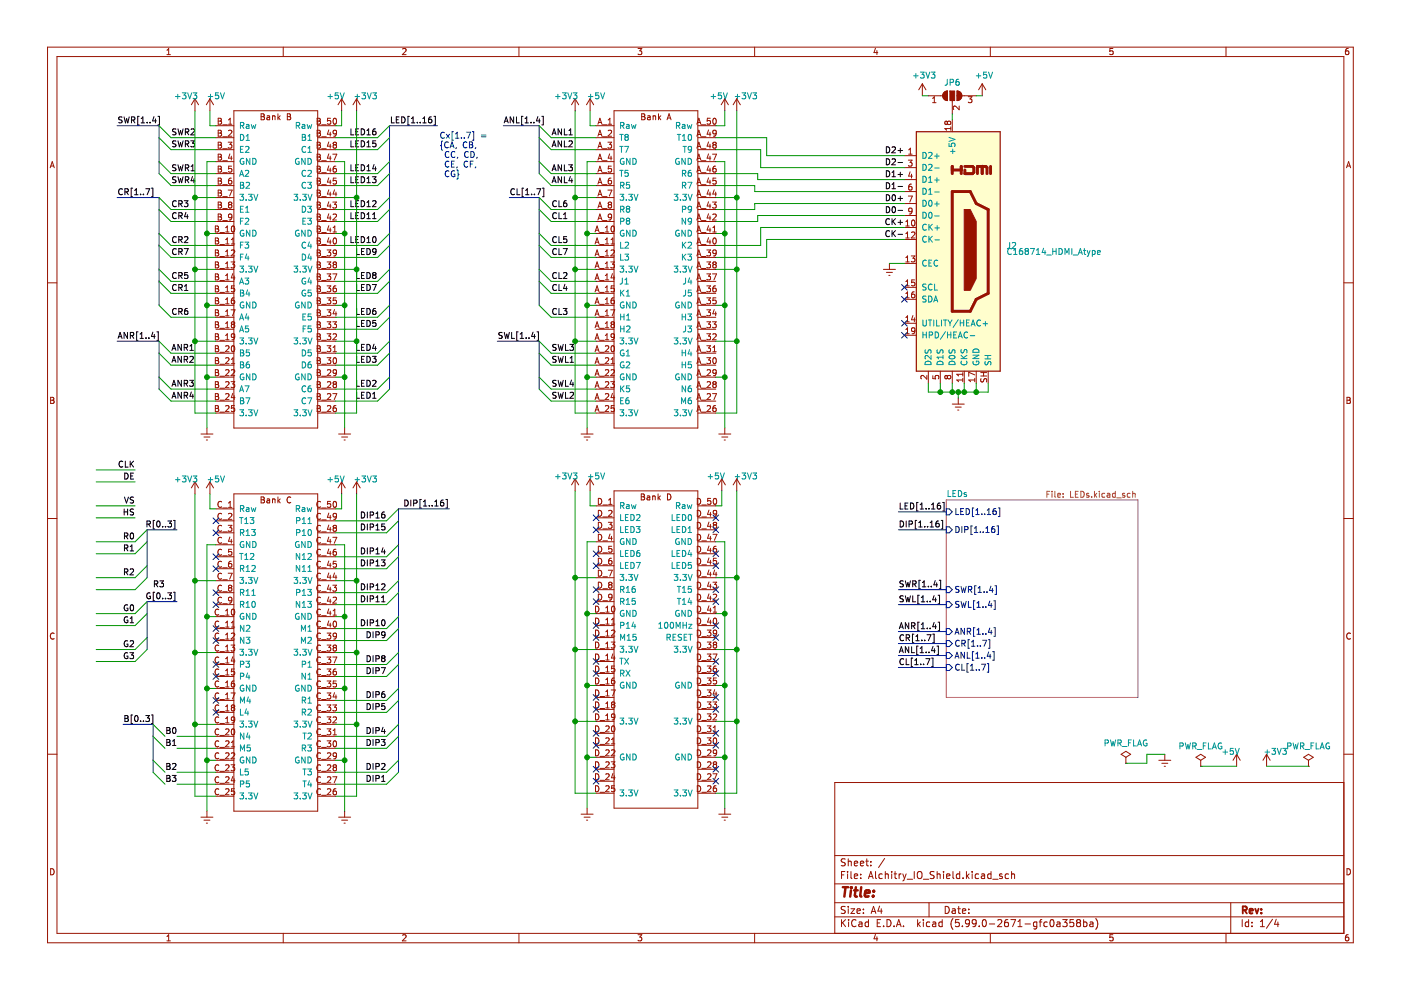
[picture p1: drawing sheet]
<svg xmlns="http://www.w3.org/2000/svg" width="297mm" height="210mm" viewBox="0 0 297 210" stroke-linecap="round" stroke-linejoin="round" font-family="sans-serif">
<path d="M.1 0h297v209.9h-297z" fill-rule="evenodd" fill="#fff" stroke="#fff" stroke-width=".21"/>
<g fill="none" stroke="#981200" stroke-width=".21">
<path d="M10.1 10h276.8v189.9h-276.8zM12.1 12h272.8v185.9h-272.8zM35.4 11.6h.7M35.4 10.7l.4-.4v1.3M60.1 10v2M85.4 10.4l.5-.1 .2 .4-.8 .9h.8M110 10v2M135.3 10.3h.8l-.5 .5 .4 .1v.6l-.2 .1-.5-.1M160 10v2M185.6 10.2l-.3 .9h.8M185.9 10.7v.9M195.6 17.8l-.8 1.2"/>
<path d="M195.6 17.8v2.5M195.6 17.8l.7 1.2M200.2 19.6l.7-.3v2a1.02 1.02 0 0 1-1-.6 1.02 1.02 0 0 1 .3-1.1zM202.9 19.3a1.02 1.02 0 0 1 1 1 1.02 1.02 0 0 1-1 1zM208.2 17.8v2.5M208.2 17.8l-.7 1.2M208.2 17.8l.8 1.2M210 10v2M236 10.3h-.7v.6l.6-.1 .1 .7-.2 .1-.5-.1M259.9 10v2M285.9 10.3h-.4l-.2 .3-.1 .7 .3 .3 .4-.1v-.7h-.4l-.3 .2M10.6 35.6l.5-1.3 .4 1.3"/>
<path d="M10.8 35.2h.6M41.3 20.9l-.7 1.3M41.3 20.9v2.6M41.3 20.9l.8 1.3M44.5 20.9l-.8 1.3M44.5 20.9v2.6M44.5 20.9l.8 1.3M45.8 26.7h3.8M45.8 29.2h3.8M45.8 31.7h3.8M45.8 34.3h3.8M45.8 39.3h3.8"/>
<path d="M45.8 36.8h3.8M46.3 35.2h.4l.2 .3-.2 .3 .2 .2 .1 .3-.3 .2h-.4zM46.3 25.1h.4l.2 .2-.2 .4 .2 .1 .1 .3-.3 .2h-.4zM46.3 27.6h.4l.2 .3-.2 .3 .2 .1 .1 .3-.3 .3h-.4zM46.3 30.1h.4l.2 .3-.2 .4 .2 .1 .1 .3-.3 .2h-.4zM46.3 32.7h.4l.2 .2-.2 .4 .2 .1 .1 .3-.3 .3h-.4zM46.3 37.8h.4l.2 .2-.2 .4 .2 .1 .1 .3-.3 .2h-.4zM46.3 25.7h.4M46.3 28.2h.4M46.3 30.8h.4M46.3 33.3h.4M46.3 38.4h.4"/>
<path d="M46.3 35.8h.4M47.2 26.5h1M47.2 29h1M47.2 31.5h1M47.2 34.1h1M47.2 39.2h1M47.2 36.6h1M48.4 30.1h.8l-.5 .5 .4 .2v.5l-.2 .1-.5-.1M48.4 27.7l.5-.1 .3 .4-.8 .9h.8M48.4 26.3h.8M48.4 25.4l.4-.3v1.2M48.7 32.6l-.3 .9h.8"/>
<path d="M49 37.8h-.3l-.2 .3-.1 .7 .3 .2 .4-.1-.1-.6-.3-.1-.3 .3M49 33.1v.9M49.1 35.2h-.6l-.1 .6h.6l.1 .6-.2 .1-.5-.1M49.6 23.5h17.8v67.3h-17.8zM55.4 24.1h.4l.2 .3-.2 .3 .2 .1 .1 .4-.3 .2h-.4zM55.4 24.7h.4M56.6 24.6h.5l.1 .8M57.2 24.8l-.6 .3 .1 .3 .5-.1M57.8 24.7l.5-.1v.8M57.8 24.5v.9M58.9 24.1v1.3M59 24.9l.4 .5"/>
<path d="M59.4 24.5l-.5 .5M60.9 24.1h.4l.3 .3-.3 .3 .3 .1v.4l-.2 .2h-.5zM60.9 24.7h.4M67.2 25.1h.5l.2 .2-.2 .4 .2 .1 .1 .3-.3 .2h-.5zM67.2 27.6h.5l.2 .3-.2 .3 .2 .1 .1 .3-.3 .3h-.5zM67.2 32.7h.5l.2 .2-.2 .4 .2 .1 .1 .3-.3 .3h-.5zM67.2 37.8h.5l.2 .2-.2 .4 .2 .1 .1 .3-.3 .2h-.5zM67.2 25.7h.5M67.2 30.1h.5l.2 .3-.2 .4 .2 .1 .1 .3-.3 .2h-.5zM67.2 28.2h.5M67.2 35.2h.5l.2 .3-.2 .3 .2 .2 .1 .3-.3 .2h-.5zM67.2 30.8h.5"/>
<path d="M67.2 33.3h.5M67.2 38.4h.5M67.2 35.8h.5M67.4 26.7h3.8M67.4 29.2h3.8M67.4 31.7h3.8M67.4 34.3h3.8M67.4 39.3h3.8M67.4 36.8h3.8M68.2 26.5h1M68.2 29h1M68.2 31.5h1"/>
<path d="M68.2 34.1h1M68.2 39.2h1M68.2 36.6h1M69.7 32.6l-.3 .9h.8M69.7 37.7l-.3 .9h.8M69.7 35.2l-.3 .9h.8M69.7 30.1l-.3 .9h.8M69.7 27.5l-.3 1h.8M70 28v.9M70 30.6v.8M70 33.1v.9M70 35.6v.9"/>
<path d="M70 38.2v.8M70.1 25.1h-.6l-.1 .6 .6-.1 .1 .6-.2 .1-.5-.1M70.6 32.7h.8l-.5 1.3M70.7 25.2l.2-.1a.68 .68 0 0 1 .5 .6 .68 .68 0 0 1-.5 .6l-.3-.4zM70.9 30.7l-.3 .2 .1 .4 .2 .1h.2l.2-.2v-.3l-.2-.2M70.9 30.7l-.3-.2 .3-.4h.2l.2 .3-.2 .3M70.9 30.7h.2M71.2 35.2l-.3 .1-.2 .2-.1 .8 .3 .2 .4-.1-.1-.6-.3-.1-.3 .3M71.3 37.8h-.6l-.1 .6 .6-.1 .1 .6-.2 .1-.5-.1M71.3 28.2l-.2 .2-.4-.1v-.6l.4-.1 .2 .3v.7l-.2 .2-.4 .1M72.4 20.9v2.6M72.4 20.9l.8 1.3"/>
<path d="M72.4 20.9l-.7 1.3M75.6 20.9v2.6M75.6 20.9l.8 1.3M75.6 20.9l-.8 1.3M121.9 20.9v2.6M121.9 20.9l-.7 1.3M121.9 20.9l.8 1.3M125.1 20.9v2.6M125.1 20.9l-.8 1.3M125.1 20.9l.8 1.3M126.4 26.7h3.8M126.4 29.2h3.8"/>
<path d="M126.4 31.7h3.8M126.4 34.3h3.8M126.4 39.3h3.8M126.4 36.8h3.8M126.8 26.3l.4-1.2 .4 1.2M126.8 28.9l.4-1.3 .4 1.3M126.8 31.4l.4-1.3 .4 1.3M126.8 34l.4-1.3 .4 1.3M126.8 36.5l.4-1.3 .4 1.3M126.8 39l.4-1.2 .4 1.2M126.9 26h.6M126.9 28.5h.6"/>
<path d="M126.9 31.1h.6M126.9 33.6h.6M126.9 38.7h.6M126.9 36.1h.6M127.7 26.5h1M127.7 29h1M127.7 31.5h1M127.7 34.1h1M127.7 39.2h1M127.7 36.6h1M128.9 30.1h.8l-.5 .5 .4 .2v.5l-.2 .1-.5-.1M128.9 27.7l.5-.1 .3 .4-.8 .9h.8"/>
<path d="M128.9 26.3h.8M128.9 25.4l.4-.3v1.2M129.2 32.6l-.3 .9h.8M129.6 37.8h-.4l-.2 .3-.1 .7 .3 .2 .4-.1v-.6l-.4-.1-.3 .3M129.6 33.1v.9M129.6 35.2h-.6l-.1 .6h.7v.6l-.2 .1-.5-.1M130.2 23.5h17.8v67.3h-17.8zM136 24.1h.5l.2 .3-.2 .3 .2 .1 .1 .4-.3 .2h-.5zM136 24.7h.5M137.3 24.6h.5l.1 .8M137.9 24.8l-.6 .3 .1 .3 .5-.1M138.5 24.7l.5-.1v.8"/>
<path d="M138.5 24.5v.9M139.6 24.1v1.3M139.7 24.9l.4 .5M140.1 24.5l-.5 .5M141.4 25.4l.5-1.3 .4 1.3M141.5 25h.7M147.7 39l.5-1.2 .4 1.2M147.7 36.5l.5-1.3 .4 1.3M147.7 34l.5-1.3 .4 1.3M147.7 31.4l.5-1.3 .4 1.3M147.7 28.9l.5-1.3 .4 1.3M147.7 26.3l.5-1.2 .4 1.2"/>
<path d="M147.9 26h.6M147.9 28.5h.6M147.9 31.1h.6M147.9 33.6h.6M147.9 38.7h.6M147.9 36.1h.6M148 26.7h3.8M148 29.2h3.8M148 31.7h3.8M148 34.3h3.8M148 39.3h3.8M148 36.8h3.8"/>
<path d="M148.7 26.5h1M148.7 29h1M148.7 31.5h1M148.7 34.1h1M148.7 39.2h1M148.7 36.6h1M150.2 32.6l-.3 .9h.8M150.2 37.7l-.3 .9h.8M150.2 35.2l-.3 .9h.8M150.2 30.1l-.3 .9h.8M150.2 27.5l-.3 1h.8M150.5 28v.9"/>
<path d="M150.5 30.6v.8M150.5 33.1v.9M150.5 35.6v.9M150.5 38.2v.8M150.6 25.1h-.6l-.1 .6 .6-.1 .1 .6-.2 .1-.5-.1M151.1 32.7h.8l-.5 1.3M151.3 25.2l.1-.1a.68 .68 0 0 1 .5 .6 .68 .68 0 0 1-.5 .6l-.3-.4zM151.4 30.7l-.3 .2 .1 .4 .2 .1h.2l.3-.2-.1-.4-.2-.1M151.4 30.7l-.3-.2 .3-.4h.2l.3 .3-.3 .3M151.4 30.7h.2M151.7 35.2l-.3 .1-.2 .2-.1 .8 .3 .2 .4-.1-.1-.6-.3-.1-.3 .3M151.8 37.8h-.6l-.1 .6 .6-.1 .1 .6-.2 .1-.5-.1"/>
<path d="M151.9 28.2l-.3 .2-.3-.1-.1-.6 .4-.1 .3 .3-.1 .7-.2 .2-.3 .1M153.7 20.9v2.6M153.7 20.9l.7 1.3M153.7 20.9l-.8 1.3M156.2 20.9v2.6M156.2 20.9l.8 1.3M156.2 20.9l-.8 1.3M191.7 33h2.6M191.7 35.5h2.6M191.7 38.1h2.6M192.6 34h.8l-.4 .4 .3 .2v.5l-.2 .1-.5-.1M192.7 32.7h.7"/>
<path d="M192.7 31.8l.3-.4v1.3M193 36.4l-.3 .9h.7M193.3 39l-.4 .1-.2 .2v.8l.2 .2 .4-.1v-.6l-.4-.1-.2 .3M193.3 36.9v.9M196.8 20.3h3.1M197.7 21.8h.8M197.7 20.9l.4-.4v1.3M200.9 25.9l.2-.2h.2l.3 .2-.1 .4-.2 .1h-.3l-.1-.2M200.9 25.9l-.3-.2-.3 .2 .1 .4 .2 .1 .3-.2M200.9 25.9v.3M201.6 26.9v.7M201.6 27.3h-1.3l.4 .3"/>
<path d="M201.9 21.3v2.8M201.9 25.4v2.5M203.4 22.5v.8l-.9-.8-.4 .2 .1 .5M203.9 20.3h3.1M205.3 20.5h.8l-.5 .5 .4 .1v.6l-.2 .1-.5-.1M285.5 35.6l.4-1.3 .5 1.3M285.6 35.2h.6M10.1 60h2M45.7 55.5h.4l.2 .3-.2 .3 .2 .2 .1 .3-.3 .2h-.4zM45.7 53h.4l.2 .2-.2 .4 .2 .1 .1 .3-.3 .3h-.4zM45.7 47.9h.4l.2 .3-.2 .3 .2 .1 .1 .3-.3 .3h-.4zM45.7 50.5h.4l.2 .2-.2 .4 .2 .1 .1 .3-.3 .2h-.4z"/>
<path d="M45.7 58.1h.4l.2 .2-.2 .4 .2 .1 .1 .3-.3 .2h-.4zM45.7 48.5h.4M45.7 51.1h.4M45.7 53.6h.4M45.7 56.1h.4M45.7 58.7h.4M45.8 49.5h3.8M45.8 52h3.8M45.8 54.6h3.8M45.8 57.1h3.8M45.8 59.7h3.8M45.8 47h3.8"/>
<path d="M45.8 44.4h3.8M45.8 41.9h3.8M46.3 45.4h.4l.2 .2-.2 .4 .2 .1 .1 .3-.3 .2h-.4zM46.3 40.3h.4l.2 .2-.2 .4 .2 .1 .1 .3-.3 .3h-.4zM46.3 42.8h.4l.2 .3-.2 .3 .2 .2 .1 .3-.3 .2h-.4zM46.3 46h.4M46.3 43.4h.4M46.3 40.9h.4M46.6 49.3h1M46.6 51.8h1M46.6 54.4h1M46.6 56.9h1"/>
<path d="M46.6 59.5h1M47.2 46.8h1M47.2 44.2h1M47.2 41.7h1M47.8 49.2h.8M47.8 48.3l.4-.4v1.3M47.8 50.8l.4-.3v1.2M47.8 53.4l.4-.4v1.3M47.8 55.9l.4-.4v1.3M47.8 58.4l.4-.3v1.2M47.8 51.7h.8M47.8 54.3h.8"/>
<path d="M47.8 56.8h.8M47.8 59.3h.8M48.4 40.3h.8l-.5 1.3M48.7 43.4l-.3 .2v.3l.3 .2h.3l.2-.2v-.3l-.3-.2M48.7 43.4l-.3-.3 .3-.3 .3 .1 .2 .2-.3 .3M48.7 43.4h.2M49 55.5h.8l-.5 .5 .4 .1v.6l-.2 .1-.5-.1M49 53.1l.5-.1 .3 .4-.8 .9h.8M49 51.7h.8M49 50.8l.4-.3v1.2M49.2 48l.1-.1a.68 .68 0 0 1 .5 .7 .68 .68 0 0 1-.5 .6l-.3-.5zM49.2 45.9l-.3 .3-.3-.1-.1-.6 .4-.1 .3 .2-.1 .7-.2 .3h-.3"/>
<path d="M49.3 58l-.3 .9h.8M49.6 58.5v.8M67.2 55.5h.5l.2 .3-.2 .3 .2 .2 .1 .3-.3 .2h-.5zM67.2 40.3h.5l.2 .2-.2 .4 .2 .1 .1 .3-.3 .3h-.5zM67.2 45.4h.5l.2 .2-.2 .4 .2 .1 .1 .3-.3 .2h-.5zM67.2 47.9h.5l.2 .3-.2 .3 .2 .1 .1 .3-.3 .3h-.5zM67.2 48.5h.5M67.2 50.5h.5l.2 .2-.2 .4 .2 .1 .1 .3-.3 .2h-.5zM67.2 51.1h.5M67.2 53h.5l.2 .2-.2 .4 .2 .1 .1 .3-.3 .3h-.5zM67.2 53.6h.5M67.2 56.1h.5"/>
<path d="M67.2 58.1h.5l.2 .2-.2 .4 .2 .1 .1 .3-.3 .2h-.5zM67.2 58.7h.5M67.2 42.8h.5l.2 .3-.2 .3 .2 .2 .1 .3-.3 .2h-.5zM67.2 46h.5M67.2 43.4h.5M67.2 40.9h.5M67.4 49.5h3.8M67.4 52h3.8M67.4 54.6h3.8M67.4 57.1h3.8M67.4 59.7h3.8M67.4 47h3.8"/>
<path d="M67.4 44.4h3.8M67.4 41.9h3.8M68.2 49.3h1M68.2 51.8h1M68.2 54.4h1M68.2 56.9h1M68.2 59.5h1M68.2 46.8h1M68.2 44.2h1M68.2 41.7h1M69.4 58.1h.7l-.4 .5 .4 .1v.5l-.2 .1-.5-.1M69.4 53h.7l-.4 .5 .4 .1v.5l-.2 .2-.5-.2"/>
<path d="M69.4 55.5h.7l-.4 .5 .4 .1v.6l-.2 .1-.5-.1M69.7 50.4l-.3 .9h.8M69.7 47.9l-.3 .9h.8M69.7 45.3l-.3 .9h.8M69.7 42.8l-.3 .9h.8M69.7 40.2l-.3 .9h.8M70 40.7v.9M70 43.3v.8M70 45.8v.8M70 48.3v.9M70 50.9v.8M70.6 42.8h.7l-.4 .5 .4 .1v.6l-.2 .1-.5-.1"/>
<path d="M70.6 58.1h.8l-.5 1.2M70.6 49.2h.7M70.6 45.5l.5-.1 .2 .3-.7 .9h.7M70.6 48.3l.4-.4v1.3M70.7 50.6l.2-.1a.68 .68 0 0 1 .5 .6 .68 .68 0 0 1-.5 .6l-.3-.5zM70.9 56.1l-.3 .2 .1 .4 .2 .1h.2l.2-.2v-.3l-.2-.2M70.9 56.1l-.3-.3 .3-.3h.2l.2 .3-.2 .3M70.9 56.1h.2M70.9 40.2l-.3 .9h.8M71.2 40.7v.9M71.3 53.5l-.2 .3-.4-.1v-.6l.4-.1 .2 .2v.8l-.2 .2-.4 .1M126.2 49.2l.4-1.3 .4 1.3"/>
<path d="M126.2 51.7l.4-1.2 .4 1.2M126.2 54.3l.4-1.3 .4 1.3M126.2 56.8l.4-1.3 .4 1.3M126.2 59.3l.4-1.2 .4 1.2M126.3 48.8h.6M126.3 51.4h.6M126.3 53.9h.6M126.3 56.4h.6M126.3 59h.6M126.4 49.5h3.8M126.4 52h3.8M126.4 54.6h3.8"/>
<path d="M126.4 57.1h3.8M126.4 59.7h3.8M126.4 47h3.8M126.4 44.4h3.8M126.4 41.9h3.8M126.8 41.6l.4-1.3 .4 1.3M126.8 44.1l.4-1.3 .4 1.3M126.8 46.6l.4-1.2 .4 1.2M126.9 46.3h.6M126.9 43.7h.6M126.9 41.2h.6M127.1 49.3h1"/>
<path d="M127.1 51.8h1M127.1 54.4h1M127.1 56.9h1M127.1 59.5h1M127.7 46.8h1M127.7 44.2h1M127.7 41.7h1M128.3 49.2h.8M128.3 51.7h.8M128.3 54.3h.8M128.3 56.8h.8M128.3 59.3h.8"/>
<path d="M128.3 48.3l.4-.4v1.3M128.3 50.8l.4-.3v1.2M128.3 53.4l.4-.4v1.3M128.3 55.9l.4-.4v1.3M128.3 58.4l.4-.3v1.2M128.9 40.3h.8l-.5 1.3M129.2 43.4l-.3-.3 .3-.3 .4 .1 .1 .2-.3 .3M129.2 43.4l-.3 .2v.3l.3 .2h.4l.1-.2-.1-.4-.2-.1M129.2 43.4h.2M129.5 55.5h.8l-.4 .5 .3 .1v.6l-.2 .1-.5-.1M129.6 51.7h.7M129.6 53.1l.4-.1 .3 .4-.8 .9h.8"/>
<path d="M129.6 50.8l.3-.3v1.2M129.7 45.9l-.3 .3-.3-.1-.1-.6 .4-.1 .3 .2-.1 .7-.2 .3h-.3M129.7 48l.2-.1a.68 .68 0 0 1 .4 .7 .68 .68 0 0 1-.4 .6l-.3-.5zM129.9 58l-.3 .9h.7M147.7 59.3l.5-1.2 .4 1.2M147.7 56.8l.5-1.3 .4 1.3M147.7 54.3l.5-1.3 .4 1.3M147.7 51.7l.5-1.2 .4 1.2M147.7 49.2l.5-1.3 .4 1.3M147.7 46.6l.5-1.2 .4 1.2M147.7 44.1l.5-1.3 .4 1.3M147.7 41.6l.5-1.3 .4 1.3"/>
<path d="M147.9 48.8h.6M147.9 51.4h.6M147.9 53.9h.6M147.9 56.4h.6M147.9 59h.6M147.9 46.3h.6M147.9 43.7h.6M147.9 41.2h.6M148 49.5h3.8M148 52h3.8M148 54.6h3.8M148 57.1h3.8"/>
<path d="M148 59.7h3.8M148 47h3.8M148 44.4h3.8M148 41.9h3.8M148.7 49.3h1M148.7 51.8h1M148.7 54.4h1M148.7 56.9h1M148.7 59.5h1M148.7 46.8h1M148.7 44.2h1M148.7 41.7h1"/>
<path d="M149.9 55.5h.7l-.4 .5 .4 .1v.6l-.2 .1-.5-.1M149.9 53h.7l-.4 .5 .4 .1v.5l-.2 .2-.5-.2M149.9 58.1h.7l-.4 .5 .4 .1v.5l-.2 .1-.5-.1M150.2 50.4l-.3 .9h.8M150.2 47.9l-.3 .9h.8M150.2 45.3l-.3 .9h.8M150.2 42.8l-.3 .9h.8M150.2 40.2l-.3 .9h.8M150.5 40.7v.9M150.5 43.3v.8M150.5 45.8v.8M150.5 48.3v.9"/>
<path d="M150.5 50.9v.8M151.1 58.1h.8l-.5 1.2M151.1 42.8h.8l-.5 .5 .4 .1v.6l-.2 .1-.5-.1M151.1 45.5l.5-.1 .3 .3-.8 .9h.8M151.1 49.2h.8M151.1 48.3l.4-.4v1.3M151.3 50.6l.1-.1a.68 .68 0 0 1 .5 .6 .68 .68 0 0 1-.5 .6l-.3-.5zM151.4 56.1l-.3 .2 .1 .4 .2 .1h.2l.3-.2-.1-.4-.2-.1M151.4 56.1l-.3-.3 .3-.3h.2l.3 .3-.3 .3M151.4 56.1h.2M151.4 40.2l-.3 .9h.8M151.7 40.7v.9"/>
<path d="M151.9 53.5l-.3 .3-.3-.1-.1-.6 .4-.1 .3 .2-.1 .8-.2 .2-.3 .1M187.3 57.1h2.5M187.9 57.8h1.3M188.4 58.4h.3M188.6 55.8v1.3M191.7 48.2h2.6M191.7 50.8h2.6M191.7 55.8h2.6M191.7 40.6h2.6M191.7 43.2h2.6M191.7 45.7h2.6M192 47.9h.8"/>
<path d="M192 50.5h.8M192 55.5h.8M192 47l.4-.4v1.3M192 49.6l.4-.4v1.3M192 54.6l.4-.3v1.2M192 59.7l.4-.4v1.3M192.6 41.6h.8l-.5 1.2M193.2 54.3h.8l-.4 .4 .3 .2v.5l-.2 .1-.5-.1M193.3 49.3l.4-.1 .3 .4-.8 .9h.8M193.4 44.7l-.3 .2-.3-.1-.1-.6 .4-.1 .3 .3-.1 .7-.2 .2-.3 .1M193.4 46.8l.2-.2a.68 .68 0 0 1 .4 .7 .68 .68 0 0 1-.4 .6l-.3-.5zM193.9 59.3h-.6v.6h.6v.6l-.2 .1-.4-.1"/>
<path d="M284.9 60h2M45.7 60.6h.4l.2 .3-.2 .3 .2 .1 .1 .3-.3 .3h-.4zM45.7 63.1h.4l.2 .3-.2 .4 .2 .1 .1 .3-.3 .2h-.4zM45.7 65.7h.4l.2 .2-.2 .4 .2 .1 .1 .3-.3 .3h-.4zM45.7 68.2h.4l.2 .3-.2 .3 .2 .2 .1 .3-.3 .2h-.4zM45.7 70.8h.4l.2 .2-.2 .4 .2 .1 .1 .3-.3 .2h-.4zM45.7 73.3h.4l.2 .2-.2 .4 .2 .1 .1 .3-.3 .3h-.4zM45.7 75.8h.4l.2 .3-.2 .3 .2 .2 .1 .3-.3 .2h-.4zM45.7 78.4h.4l.2 .2-.2 .4 .2 .1 .1 .3-.3 .3h-.4zM45.7 61.2h.4M45.7 63.8h.4M45.7 66.3h.4"/>
<path d="M45.7 68.8h.4M45.7 71.4h.4M45.7 73.9h.4M45.7 76.4h.4M45.7 79h.4M45.8 62.2h3.8M45.8 64.7h3.8M45.8 67.3h3.8M45.8 69.8h3.8M45.8 72.3h3.8M45.8 74.9h3.8M45.8 77.4h3.8"/>
<path d="M45.8 80h3.8M46.6 62h1M46.6 64.5h1M46.6 67.1h1M46.6 69.6h1M46.6 72.2h1M46.6 74.7h1M46.6 77.2h1M46.6 79.8h1M47.8 61l.4-.4v1.3M47.8 63.5l.4-.4v1.3M47.8 66.1l.4-.4v1.3"/>
<path d="M47.8 68.6l.4-.4v1.3M47.8 71.1l.4-.3v1.2M47.8 61.9h.8M47.8 64.4h.8M47.8 67h.8M47.8 69.5h.8M47.8 72h.8M47.8 78.5l.5-.1 .3 .3-.8 1h.8M47.8 73.4l.5-.1 .3 .4-.8 .9h.8M47.8 76l.5-.2 .3 .4-.8 .9h.8M49 65.7h.8l-.5 1.3M49 78.5l.5-.1 .3 .3-.8 1h.8"/>
<path d="M49 76.2l.4-.4v1.3M49 77.1h.8M49.2 73.4l.1-.1a.68 .68 0 0 1 .5 .6 .68 .68 0 0 1-.5 .7l-.3-.5zM49.3 68.8l-.3-.3 .3-.3h.2l.3 .3-.3 .3M49.3 68.8l-.3 .2 .1 .4 .2 .1h.2l.3-.2-.1-.4-.2-.1M49.3 68.8h.2M49.6 63.1l-.3 .1-.2 .3-.1 .7 .3 .2 .4-.1-.1-.6-.3-.1-.3 .3M49.7 60.6h-.6l-.1 .6h.6l.1 .6-.2 .1-.5-.1M49.8 71.3l-.3 .3-.3-.1-.1-.6 .4-.1 .3 .2-.1 .7-.2 .3h-.3M67.2 63.1h.5l.2 .3-.2 .4 .2 .1 .1 .3-.3 .2h-.5zM67.2 78.4h.5l.2 .2-.2 .4 .2 .1 .1 .3-.3 .3h-.5zM67.2 60.6h.5l.2 .3-.2 .3 .2 .1 .1 .3-.3 .3h-.5z"/>
<path d="M67.2 61.2h.5M67.2 63.8h.5M67.2 65.7h.5l.2 .2-.2 .4 .2 .1 .1 .3-.3 .3h-.5zM67.2 66.3h.5M67.2 68.2h.5l.2 .3-.2 .3 .2 .2 .1 .3-.3 .2h-.5zM67.2 68.8h.5M67.2 70.8h.5l.2 .2-.2 .4 .2 .1 .1 .3-.3 .2h-.5zM67.2 71.4h.5M67.2 73.3h.5l.2 .2-.2 .4 .2 .1 .1 .3-.3 .3h-.5zM67.2 73.9h.5M67.2 75.8h.5l.2 .3-.2 .3 .2 .2 .1 .3-.3 .2h-.5zM67.2 76.4h.5"/>
<path d="M67.2 79h.5M67.4 62.2h3.8M67.4 64.7h3.8M67.4 67.3h3.8M67.4 69.8h3.8M67.4 72.3h3.8M67.4 74.9h3.8M67.4 77.4h3.8M67.4 80h3.8M68.2 62h1M68.2 64.5h1M68.2 67.1h1"/>
<path d="M68.2 69.6h1M68.2 72.2h1M68.2 74.7h1M68.2 77.2h1M68.2 79.8h1M69.4 65.7h.7l-.4 .5 .4 .1v.5l-.2 .2-.5-.2M69.4 70.8h.7l-.4 .4 .4 .2v.5l-.2 .1-.5-.1M69.4 75.8h.7l-.4 .5 .4 .1v.6l-.2 .1-.5-.1M69.4 60.6h.7l-.4 .5 .4 .1v.6l-.2 .1-.5-.1M69.4 63.1h.7l-.4 .5 .4 .2v.5l-.2 .1-.5-.1M69.4 73.3h.7l-.4 .5 .4 .1v.6l-.2 .1-.5-.1M69.4 68.2h.7l-.4 .5 .4 .1v.6l-.2 .1-.5-.1"/>
<path d="M69.4 78.5l.5-.1 .2 .3-.7 1h.7M70.6 68.2h.7l-.4 .5 .4 .1v.6l-.2 .1-.5-.1M70.6 70.9l.5-.1 .2 .3-.7 .9h.7M70.6 74.6h.7M70.6 73.7l.4-.4v1.3M70.7 76l.2-.2a.68 .68 0 0 1 .5 .7 .68 .68 0 0 1-.5 .6l-.3-.5zM70.9 65.6l-.3 .9h.8M71.2 60.6l-.3 .1-.2 .2-.1 .7 .3 .3 .4-.1-.1-.6-.3-.1-.3 .2M71.2 66.1v.9M71.3 63.1h-.6l-.1 .7 .6-.1 .1 .6-.2 .1-.5-.1M71.3 78.9l-.2 .3-.4-.1v-.6l.4-.1 .2 .2v.7l-.2 .3-.4 .1M126.2 61.9l.4-1.3 .4 1.3"/>
<path d="M126.2 64.4l.4-1.3 .4 1.3M126.2 67l.4-1.3 .4 1.3M126.2 69.5l.4-1.3 .4 1.3M126.2 72l.4-1.2 .4 1.2M126.2 74.6l.4-1.3 .4 1.3M126.2 77.1l.4-1.3 .4 1.3M126.2 79.7l.4-1.3 .4 1.3M126.3 61.5h.6M126.3 64.1h.6M126.3 66.6h.6M126.3 69.1h.6M126.3 71.7h.6"/>
<path d="M126.3 74.2h.6M126.3 76.7h.6M126.3 79.3h.6M126.4 62.2h3.8M126.4 64.7h3.8M126.4 67.3h3.8M126.4 69.8h3.8M126.4 72.3h3.8M126.4 74.9h3.8M126.4 77.4h3.8M126.4 80h3.8M127.1 62h1"/>
<path d="M127.1 64.5h1M127.1 67.1h1M127.1 69.6h1M127.1 72.2h1M127.1 74.7h1M127.1 77.2h1M127.1 79.8h1M128.3 61.9h.8M128.3 64.4h.8M128.3 67h.8M128.3 69.5h.8M128.3 72h.8"/>
<path d="M128.3 73.4l.5-.1 .3 .4-.8 .9h.8M128.3 76l.5-.2 .3 .4-.8 .9h.8M128.3 78.5l.5-.1 .3 .3-.8 1h.8M128.3 63.5l.4-.4v1.3M128.3 66.1l.4-.4v1.3M128.3 68.6l.4-.4v1.3M128.3 71.1l.4-.3v1.2M128.3 61l.4-.4v1.3M129.5 65.7h.8l-.5 1.3M129.6 77.1h.7M129.6 78.5l.4-.1 .3 .3-.8 1h.8M129.6 76.2l.3-.4v1.3"/>
<path d="M129.7 73.4l.2-.1a.68 .68 0 0 1 .4 .6 .68 .68 0 0 1-.4 .7l-.3-.5zM129.8 68.8l-.2 .2v.4l.2 .1h.2l.3-.2-.1-.4-.2-.1M129.8 68.8l-.2-.3 .2-.3h.2l.3 .3-.3 .3M129.8 68.8h.2M130.2 63.1l-.4 .1-.2 .3v.7l.2 .2 .4-.1v-.6l-.4-.1-.2 .3M130.2 60.6h-.6v.6h.6v.6l-.2 .1-.4-.1M130.3 71.3l-.3 .3-.3-.1-.1-.6 .4-.1 .3 .2-.1 .7-.2 .3h-.3M147.7 77.1l.5-1.3 .4 1.3M147.7 79.7l.5-1.3 .4 1.3M147.7 74.6l.5-1.3 .4 1.3M147.7 72l.5-1.2 .4 1.2M147.7 69.5l.5-1.3 .4 1.3"/>
<path d="M147.7 67l.5-1.3 .4 1.3M147.7 64.4l.5-1.3 .4 1.3M147.7 61.9l.5-1.3 .4 1.3M147.9 61.5h.6M147.9 64.1h.6M147.9 66.6h.6M147.9 69.1h.6M147.9 71.7h.6M147.9 74.2h.6M147.9 76.7h.6M147.9 79.3h.6M148 62.2h3.8"/>
<path d="M148 64.7h3.8M148 67.3h3.8M148 69.8h3.8M148 72.3h3.8M148 74.9h3.8M148 77.4h3.8M148 80h3.8M148.7 62h1M148.7 64.5h1M148.7 67.1h1M148.7 69.6h1M148.7 72.2h1"/>
<path d="M148.7 74.7h1M148.7 77.2h1M148.7 79.8h1M149.9 70.8h.7l-.4 .4 .4 .2v.5l-.2 .1-.5-.1M149.9 68.2h.7l-.4 .5 .4 .1v.6l-.2 .1-.5-.1M149.9 60.6h.7l-.4 .5 .4 .1v.6l-.2 .1-.5-.1M149.9 63.1h.7l-.4 .5 .4 .2v.5l-.2 .1-.5-.1M149.9 65.7h.7l-.4 .5 .4 .1v.5l-.2 .2-.5-.2M149.9 73.3h.7l-.4 .5 .4 .1v.6l-.2 .1-.5-.1M149.9 75.8h.7l-.4 .5 .4 .1v.6l-.2 .1-.5-.1M149.9 78.5l.5-.1 .2 .3-.7 1h.7M151.1 68.2h.8l-.5 .5 .4 .1v.6l-.2 .1-.5-.1"/>
<path d="M151.1 70.9l.5-.1 .3 .3-.8 .9h.8M151.1 74.6h.8M151.1 73.7l.4-.4v1.3M151.3 76l.1-.2a.68 .68 0 0 1 .5 .7 .68 .68 0 0 1-.5 .6l-.3-.5zM151.4 65.6l-.3 .9h.8M151.7 60.6l-.3 .1-.2 .2-.1 .7 .3 .3 .4-.1-.1-.6-.3-.1-.3 .2M151.7 66.1v.9M151.8 63.1h-.6l-.1 .7 .6-.1 .1 .6-.2 .1-.5-.1M151.9 78.9l-.3 .3-.3-.1-.1-.6 .4-.1 .3 .2-.1 .7-.2 .3-.3 .1M191.7 68.5h2.6M191.7 60.9h2.6M191.7 63.5h2.6"/>
<path d="M191.7 71.1h2.6M192 60.6h.8M192 63.1h.8M192 68.2h.8M192 70.8h.8M192 62.2l.4-.3v1.2M192 67.3l.4-.3v1.2M192 69.9l.4-.4v1.3M193.6 66.9l-.3 .9h.7M193.9 67.4v.8M193.9 61.9h-.4l-.2 .3v.7l.2 .2 .4-.1v-.6h-.4l-.2 .2M194 70l-.3 .3-.3-.1-.1-.6 .4-.1 .3 .2-.1 .8-.2 .2-.3 .1"/>
<path d="M196.5 79.6v.8l-.9-.8-.4 .2 .2 .5M196.8 78.7v2.5M197.8 79.7v.6h.6l-.1-.6h.6l.1 .1-.1 .5M199.4 78.7v2.5M200.9 79.8l.2-.2h.2l.3 .2-.1 .4-.2 .1h-.3l-.1-.2M200.9 79.8l-.3-.2-.3 .2 .1 .4 .2 .1 .3-.2M200.9 79.8v.3M201.9 78.7v2.5M204.1 79v.7M204.1 79.4h-1.2l.3 .3M204.4 78.7v2.5M206.7 79.5l-1.3-.6v.9"/>
<path d="M207 78.7v2.5M207.9 79h1.3M207.9 79.7h1.3M208.5 79v.7M209.5 78.7v2.5M10.7 84.2h.5l.2 .3-.2 .4 .2 .1 .1 .3-.3 .2h-.5zM10.7 84.9h.5M42.6 92h2.5M43.2 92.7h1.3M43.7 93.3h.3M43.9 90.8v1.2M45.7 80.9h.4l.2 .3-.2 .3 .2 .1 .1 .3-.3 .3h-.4z"/>
<path d="M45.7 83.5h.4l.2 .2-.2 .4 .2 .1 .1 .3-.3 .2h-.4zM45.7 86h.4l.2 .2-.2 .4 .2 .1 .1 .3-.3 .3h-.4zM45.7 81.5h.4M45.7 84.1h.4M45.7 86.6h.4M45.8 82.5h3.8M45.8 85h3.8M45.8 87.6h3.8M46.6 84.8h1M46.6 82.3h1M46.6 87.4h1M47.8 83.6l.5-.1 .3 .3-.8 .9h.8"/>
<path d="M47.8 86.1l.5-.1 .3 .4-.8 .9h.8M47.8 81l.5-.1 .3 .4-.8 .9h.8M49 80.9h.8l-.5 .5 .4 .1v.6l-.2 .1-.5-.1M49.3 83.4l-.3 .9h.8M49.6 83.9v.8M49.7 86h-.6l-.1 .6 .6-.1 .1 .6-.2 .2-.5-.2M67.2 83.5h.5l.2 .2-.2 .4 .2 .1 .1 .3-.3 .2h-.5zM67.2 80.9h.5l.2 .3-.2 .3 .2 .1 .1 .3-.3 .3h-.5zM67.2 81.5h.5M67.2 84.1h.5M67.2 86h.5l.2 .2-.2 .4 .2 .1 .1 .3-.3 .3h-.5zM67.2 86.6h.5"/>
<path d="M67.4 82.5h3.8M67.4 85h3.8M67.4 87.6h3.8M68.2 84.8h1M68.2 82.3h1M68.2 87.4h1M69.4 81l.5-.1 .2 .4-.7 .9h.7M69.4 86.1l.5-.1 .2 .4-.7 .9h.7M69.4 83.6l.5-.1 .2 .3-.7 .9h.7M70.6 83.5h.8l-.5 1.2M70.9 81.5l-.3-.3 .3-.3h.2l.2 .3-.2 .3M70.9 81.5l-.3 .2 .1 .4 .2 .1h.2l.2-.3v-.2l-.2-.2"/>
<path d="M70.9 81.5h.2M71.2 86l-.3 .1-.2 .2-.1 .7 .3 .3 .4-.2-.1-.6h-.3l-.3 .2M71.8 92h2.5M72.4 92.7h1.3M72.9 93.3h.3M73.1 90.8v1.2M123.2 92h2.5M123.8 92.7h1.3M124.3 93.3h.3M124.5 90.8v1.2M126.2 82.2l.4-1.3 .4 1.3M126.2 84.7l.4-1.2 .4 1.2"/>
<path d="M126.2 87.3l.4-1.3 .4 1.3M126.3 86.9h.6M126.3 81.8h.6M126.3 84.4h.6M126.4 82.5h3.8M126.4 85h3.8M126.4 87.6h3.8M127.1 84.8h1M127.1 82.3h1M127.1 87.4h1M128.3 83.6l.5-.1 .3 .3-.8 .9h.8M128.3 81l.5-.1 .3 .4-.8 .9h.8"/>
<path d="M128.3 86.1l.5-.1 .3 .4-.8 .9h.8M129.5 80.9h.8l-.4 .5 .3 .1v.6l-.2 .1-.5-.1M129.9 83.4l-.3 .9h.7M130.2 86h-.6v.6l.6-.1v.6l-.2 .2-.4-.2M147.7 87.3l.5-1.3 .4 1.3M147.7 84.7l.5-1.2 .4 1.2M147.7 82.2l.5-1.3 .4 1.3M147.9 86.9h.6M147.9 81.8h.6M147.9 84.4h.6M148 82.5h3.8M148 85h3.8"/>
<path d="M148 87.6h3.8M148.7 84.8h1M148.7 82.3h1M148.7 87.4h1M149.9 83.6l.5-.1 .2 .3-.7 .9h.7M149.9 81l.5-.1 .2 .4-.7 .9h.7M149.9 86.1l.5-.1 .2 .4-.7 .9h.7M151.1 83.5h.8l-.5 1.2M151.4 81.5l-.3 .2 .1 .4 .2 .1h.2l.3-.3-.1-.3-.2-.1M151.4 81.5l-.3-.3 .3-.3h.2l.3 .3-.3 .3M151.4 81.5h.2M151.7 86l-.3 .1-.2 .2-.1 .7 .3 .3 .4-.2-.1-.6h-.3l-.3 .2"/>
<path d="M152.4 92h2.5M153 92.7h1.3M153.5 93.3h.3M153.7 90.8v1.2M201.9 85.7h2.5M202.5 86.3h1.3M203 86.9h.3M203.2 84.4v1.3M204.1 80.2v.7M204.1 80.6h-1.2l.3 .3M206.7 80.6h-1.3l.4 .3M206.7 80.2v.7"/>
<path d="M208 80.3l.1 .6h.3l.3-.5 .3-.1 .2 .2-.1 .5M285.6 84.2h.4l.3 .3-.3 .4 .3 .1v.3l-.2 .2h-.5zM285.6 84.9h.4M10.1 109.9h2M41.3 102.2v2.5M41.3 102.2l-.7 1.2M41.3 102.2l.8 1.2M44.5 102.2v2.5M44.5 102.2l-.8 1.2M44.5 102.2l.8 1.2M45.8 107.9h3.8M45.8 110.4h3.8"/>
<path d="M45.8 113h3.8M45.8 115.5h3.8M45.8 118h3.8M47 119.1a.56 .56 0 0 0-.8 .5 .56 .56 0 0 0 .8 .5M47 116.6a.56 .56 0 0 0-.8 .5 .56 .56 0 0 0 .8 .5M47 114a.56 .56 0 0 0-.8 .6 .56 .56 0 0 0 .8 .5M47 111.5a.56 .56 0 0 0-.8 .5 .56 .56 0 0 0 .8 .5M47 109a.56 .56 0 0 0-.8 .5 .56 .56 0 0 0 .8 .5M47 106.4a.56 .56 0 0 0-.8 .5 .56 .56 0 0 0 .8 .6M47.2 107.7h1M47.2 110.2h1M47.2 112.8h1"/>
<path d="M47.2 115.3h1M47.2 117.8h1M48.4 111.4h.8l-.5 .5 .4 .1v.5l-.2 .2-.5-.2M48.4 109l.5-.2 .3 .4-.8 .9h.8M48.4 106.7l.4-.4v1.3M48.4 107.6h.8M48.7 113.9l-.3 .9h.8M49 119l-.3 .1-.2 .2-.1 .7 .3 .3 .4-.2-.1-.6h-.3l-.3 .2M49 114.3v.9M49.1 116.5h-.6l-.1 .6 .6-.1 .1 .6-.2 .1-.5-.1M49.6 104.7h17.8v67.3h-17.8zM55.4 105.4h.4l.2 .2-.2 .4 .2 .1 .1 .3-.3 .2h-.4z"/>
<path d="M55.4 106h.4M56.6 105.8h.5l.1 .8M57.2 106.1l-.6 .2 .1 .3h.5M57.8 105.8v.8M57.8 105.9l.5-.1v.8M58.9 105.4v1.2M59 106.1l.4 .5M59.4 105.8l-.5 .5M61.6 105.5a.56 .56 0 0 0-.7 .5 .56 .56 0 0 0 .7 .5M67.4 107.9h3.8M67.4 110.4h3.8M67.4 113h3.8"/>
<path d="M67.4 115.5h3.8M67.4 118h3.8M68 106.4a.56 .56 0 0 0-.8 .5 .56 .56 0 0 0 .8 .6M68 109a.56 .56 0 0 0-.8 .5 .56 .56 0 0 0 .8 .5M68 111.5a.56 .56 0 0 0-.8 .5 .56 .56 0 0 0 .8 .5M68 114a.56 .56 0 0 0-.8 .6 .56 .56 0 0 0 .8 .5M68 116.6a.56 .56 0 0 0-.8 .5 .56 .56 0 0 0 .8 .5M68 119.1a.56 .56 0 0 0-.8 .5 .56 .56 0 0 0 .8 .5M68.2 107.7h1M68.2 110.2h1M68.2 112.8h1M68.2 115.3h1"/>
<path d="M68.2 117.8h1M69.7 113.9l-.3 .9h.8M69.7 118.9l-.3 .9h.8M69.7 116.4l-.3 .9h.8M69.7 111.3l-.3 .9h.8M69.7 108.8l-.3 .9h.8M70 109.3v.8M70 111.8v.9M70 114.3v.9M70 116.9v.8M70 119.4v.9M70.1 106.3h-.6l-.1 .6 .6-.1 .1 .7-.2 .1-.5-.1"/>
<path d="M70.6 113.9h.8l-.5 1.3M70.7 106.4l.2-.1a.68 .68 0 0 1 .5 .6 .68 .68 0 0 1-.5 .7l-.3-.5zM70.9 111.9l-.3-.2 .3-.3h.2l.2 .2-.2 .3M70.9 111.9l-.3 .3 .1 .3 .2 .2h.2l.2-.3v-.2l-.2-.3M70.9 111.9h.2M71.2 116.5h-.3l-.2 .3-.1 .7 .3 .2 .4-.1-.1-.6-.3-.1-.3 .3M71.3 119h-.6l-.1 .6 .6-.1 .1 .6-.2 .2-.5-.2M71.3 109.4l-.2 .2h-.4v-.6l.4-.2 .2 .3v.7l-.2 .3h-.4M72.4 102.2l.8 1.2M72.4 102.2v2.5M72.4 102.2l-.7 1.2M75.6 102.2l.8 1.2"/>
<path d="M75.6 102.2v2.5M75.6 102.2l-.8 1.2M121.9 101.5l-.7 1.3M121.9 101.5v2.6M121.9 101.5l.8 1.3M125.1 101.5l-.8 1.3M125.1 101.5v2.6M125.1 101.5l.8 1.3M126.4 107.3h3.8M126.4 109.8h3.8M126.4 112.3h3.8M126.4 114.9h3.8"/>
<path d="M126.4 119.9h3.8M126.4 117.4h3.8M126.9 105.7a.64 .64 0 0 1 .7 .6 .64 .64 0 0 1-.7 .6zM126.9 108.2a.64 .64 0 0 1 .7 .6 .64 .64 0 0 1-.7 .7zM126.9 110.7a.64 .64 0 0 1 .7 .7 .64 .64 0 0 1-.7 .6zM126.9 113.3a.64 .64 0 0 1 .7 .6 .64 .64 0 0 1-.7 .7zM126.9 115.8a.64 .64 0 0 1 .7 .7 .64 .64 0 0 1-.7 .6zM126.9 118.4a.64 .64 0 0 1 .7 .6 .64 .64 0 0 1-.7 .6zM127.8 107.1h1M127.8 109.6h1M127.8 112.1h1M127.8 114.7h1"/>
<path d="M127.8 119.8h1M127.8 117.2h1M129 110.7h.8l-.5 .5 .4 .2v.5l-.2 .1-.5-.1M129 106.9h.8M129 106l.4-.3v1.2M129 108.3l.5-.1 .3 .4-.8 .9h.8M129.3 113.2l-.3 .9h.8M129.6 113.7v.9M129.6 118.4h-.3l-.2 .3-.1 .7 .3 .2 .4-.1-.1-.6-.3-.1-.3 .3M129.7 115.8h-.6l-.1 .6h.6l.1 .6-.2 .1-.5-.1M130.2 104.1h17.8v67.3h-17.8zM136 104.7h.4l.2 .3-.2 .3 .2 .1 .1 .4-.3 .2h-.4z"/>
<path d="M136 105.3h.4M137.2 105.2h.5l.1 .8M137.8 105.4l-.6 .3 .1 .3 .5-.1M138.4 105.3l.5-.1v.8M138.4 105.1v.9M139.5 104.7v1.3M139.6 105.5l.4 .5M140 105.1l-.5 .5M141.5 104.7a.64 .64 0 0 1 .8 .7 .64 .64 0 0 1-.8 .6zM147.8 118.4a.64 .64 0 0 1 .8 .6 .64 .64 0 0 1-.8 .6zM147.8 105.7a.64 .64 0 0 1 .8 .6 .64 .64 0 0 1-.8 .6zM147.8 108.2a.64 .64 0 0 1 .8 .6 .64 .64 0 0 1-.8 .7z"/>
<path d="M147.8 115.8a.64 .64 0 0 1 .8 .7 .64 .64 0 0 1-.8 .6zM147.8 110.7a.64 .64 0 0 1 .8 .7 .64 .64 0 0 1-.8 .6zM147.8 113.3a.64 .64 0 0 1 .8 .6 .64 .64 0 0 1-.8 .7zM148 107.3h3.8M148 109.8h3.8M148 112.3h3.8M148 114.9h3.8M148 119.9h3.8M148 117.4h3.8M148.8 107.1h1M148.8 109.6h1M148.8 112.1h1"/>
<path d="M148.8 114.7h1M148.8 119.8h1M148.8 117.2h1M150.3 113.2l-.3 .9h.8M150.3 118.3l-.3 .9h.8M150.3 115.8l-.3 .9h.8M150.3 110.7l-.3 .9h.8M150.3 108.1l-.3 1h.8M150.6 108.6v.9M150.6 111.2v.8M150.6 113.7v.9M150.6 116.2v.9"/>
<path d="M150.6 118.8v.8M150.7 105.7h-.6l-.1 .6 .6-.1 .1 .6-.2 .1-.5-.1M151.2 113.3h.8l-.5 1.3M151.3 105.8l.2-.1a.68 .68 0 0 1 .5 .6 .68 .68 0 0 1-.5 .6l-.3-.4zM151.5 111.3l-.3-.2 .3-.4h.2l.2 .3-.2 .3M151.5 111.3l-.3 .2 .1 .4 .2 .1h.2l.2-.2v-.4l-.2-.1M151.5 111.3h.2M151.8 115.8l-.3 .1-.2 .2-.1 .8 .3 .2 .4-.1-.1-.6-.3-.1-.3 .3M151.9 118.4h-.6l-.1 .6 .6-.1 .1 .6-.2 .1-.5-.1M151.9 108.8l-.2 .2-.4-.1v-.6l.4-.1 .2 .3v.7l-.2 .2-.4 .1M153 101.5l.8 1.3M153 101.5v2.6"/>
<path d="M153 101.5l-.7 1.3M156.2 101.5l.8 1.3M156.2 101.5v2.6M156.2 101.5l-.8 1.3M284.9 109.9h2M11.5 134.3a.58 .58 0 0 0-.8 .6 .58 .58 0 0 0 .8 .5M45.8 130.7h3.8M45.8 133.3h3.8M45.8 135.8h3.8M45.8 138.4h3.8M45.8 128.2h3.8M45.8 125.7h3.8"/>
<path d="M45.8 123.1h3.8M45.8 120.6h3.8M46.4 134.4a.56 .56 0 0 0-.8 .5 .56 .56 0 0 0 .8 .5M46.4 129.3a.56 .56 0 0 0-.8 .5 .56 .56 0 0 0 .8 .5M46.4 131.8a.56 .56 0 0 0-.8 .5 .56 .56 0 0 0 .8 .5M46.4 136.9a.56 .56 0 0 0-.8 .5 .56 .56 0 0 0 .8 .5M46.4 139.4a.56 .56 0 0 0-.8 .5 .56 .56 0 0 0 .8 .6M46.6 130.5h1M46.6 133.1h1M46.6 135.6h1M46.6 138.2h1M47 126.7a.56 .56 0 0 0-.8 .5 .56 .56 0 0 0 .8 .6"/>
<path d="M47 124.2a.56 .56 0 0 0-.8 .5 .56 .56 0 0 0 .8 .5M47 121.7a.56 .56 0 0 0-.8 .5 .56 .56 0 0 0 .8 .5M47.2 128h1M47.2 125.5h1M47.2 122.9h1M47.2 120.4h1M47.8 129.5l.4-.3v1.2M47.8 132.1l.4-.4v1.3M47.8 134.6l.4-.4v1.3M47.8 137.1l.4-.3v1.2M47.8 139.7l.4-.4v1.3M47.8 130.4h.8"/>
<path d="M47.8 133h.8M47.8 135.5h.8M47.8 138h.8M48.4 121.5h.8l-.5 1.3M48.7 124.6l-.3-.2 .3-.3h.3l.2 .2-.3 .3M48.7 124.6l-.3 .3v.2l.3 .2h.2l.3-.2-.1-.4-.2-.1M48.7 124.6h.2M49 136.8h.8l-.5 .5 .4 .1v.5l-.2 .1-.5-.1M49 134.4l.5-.2 .3 .4-.8 .9h.8M49 132.1l.4-.4v1.3M49 133h.8M49.2 129.3l.1-.1a.68 .68 0 0 1 .5 .6 .68 .68 0 0 1-.5 .6l-.3-.5z"/>
<path d="M49.2 127.2l-.3 .2-.3-.1-.1-.6 .4-.1 .3 .3-.1 .7-.2 .2-.3 .1M49.3 139.2l-.3 1h.8M49.6 139.7v.9M67.4 130.7h3.8M67.4 133.3h3.8M67.4 135.8h3.8M67.4 138.4h3.8M67.4 128.2h3.8M67.4 125.7h3.8M67.4 123.1h3.8M67.4 120.6h3.8M68 134.4a.56 .56 0 0 0-.8 .5 .56 .56 0 0 0 .8 .5"/>
<path d="M68 129.3a.56 .56 0 0 0-.8 .5 .56 .56 0 0 0 .8 .5M68 131.8a.56 .56 0 0 0-.8 .5 .56 .56 0 0 0 .8 .5M68 136.9a.56 .56 0 0 0-.8 .5 .56 .56 0 0 0 .8 .5M68 139.4a.56 .56 0 0 0-.8 .5 .56 .56 0 0 0 .8 .6M68 126.7a.56 .56 0 0 0-.8 .5 .56 .56 0 0 0 .8 .6M68 121.7a.56 .56 0 0 0-.8 .5 .56 .56 0 0 0 .8 .5M68 124.2a.56 .56 0 0 0-.8 .5 .56 .56 0 0 0 .8 .5M68.2 130.5h1M68.2 133.1h1M68.2 135.6h1M68.2 138.2h1M68.2 128h1"/>
<path d="M68.2 125.5h1M68.2 122.9h1M68.2 120.4h1M69.4 134.2h.7l-.4 .5 .4 .1v.6l-.2 .1-.5-.1M69.4 136.8h.7l-.4 .5 .4 .1v.5l-.2 .1-.5-.1M69.4 139.3h.7l-.4 .5 .4 .1v.6l-.2 .1-.5-.1M69.7 131.6l-.3 .9h.8M69.7 129.1l-.3 .9h.8M69.7 126.6l-.3 .9h.8M69.7 124l-.3 .9h.8M69.7 121.5l-.3 .9h.8M70 122v.8"/>
<path d="M70 124.5v.8M70 127v.9M70 129.6v.8M70 132.1v.9M70.6 124.1h.7l-.4 .5 .4 .1v.5l-.2 .1-.5-.1M70.6 139.3h.8l-.5 1.3M70.6 126.7l.5-.1 .2 .4-.7 .9h.7M70.6 129.5l.4-.3v1.2M70.6 130.4h.7M70.7 131.8l.2-.1a.68 .68 0 0 1 .5 .6 .68 .68 0 0 1-.5 .7l-.3-.5zM70.9 137.3l-.3-.2 .3-.3h.2l.2 .2-.2 .3M70.9 137.3l-.3 .3 .1 .3 .2 .1h.2l.2-.2v-.2l-.2-.3"/>
<path d="M70.9 137.3h.2M70.9 121.5l-.3 .9h.8M71.2 122v.8M71.3 134.8l-.2 .2h-.4v-.6l.4-.2 .2 .3v.7l-.2 .2-.4 .1M126.3 131.1a.64 .64 0 0 1 .7 .6 .64 .64 0 0 1-.7 .6zM126.3 128.5a.64 .64 0 0 1 .7 .7 .64 .64 0 0 1-.7 .6zM126.3 133.6a.64 .64 0 0 1 .7 .6 .64 .64 0 0 1-.7 .7zM126.3 136.1a.64 .64 0 0 1 .7 .7 .64 .64 0 0 1-.7 .6zM126.3 138.7a.64 .64 0 0 1 .7 .6 .64 .64 0 0 1-.7 .6zM126.4 130.1h3.8M126.4 132.6h3.8M126.4 135.2h3.8"/>
<path d="M126.4 137.7h3.8M126.4 127.6h3.8M126.4 125h3.8M126.4 122.5h3.8M126.9 120.9a.64 .64 0 0 1 .7 .6 .64 .64 0 0 1-.7 .7zM126.9 123.4a.64 .64 0 0 1 .7 .7 .64 .64 0 0 1-.7 .6zM126.9 126a.64 .64 0 0 1 .7 .6 .64 .64 0 0 1-.7 .6zM127.2 129.9h1M127.2 132.4h1M127.2 135h1M127.2 137.5h1M127.8 127.4h1"/>
<path d="M127.8 124.8h1M127.8 122.3h1M128.4 129.8h.8M128.4 128.9l.4-.4v1.3M128.4 131.4l.4-.3v1.2M128.4 134l.4-.4v1.3M128.4 136.5l.4-.4v1.3M128.4 139l.4-.3v1.2M128.4 132.3h.8M128.4 134.9h.8M128.4 137.4h.8M128.4 139.9h.8"/>
<path d="M129 120.9h.8l-.5 1.3M129.3 124l-.3-.3 .3-.3 .3 .1 .2 .2-.3 .3M129.3 124l-.3 .2v.3l.3 .2 .3-.1 .2-.1-.1-.4-.2-.1M129.3 124h.2M129.6 136.1h.8l-.5 .5 .4 .1v.6l-.2 .1-.5-.1M129.6 133.7l.5-.1 .3 .4-.8 .9h.8M129.6 132.3h.8M129.6 131.4l.4-.3v1.2M129.8 128.6l.1-.1a.68 .68 0 0 1 .5 .7 .68 .68 0 0 1-.5 .6l-.3-.5zM129.8 126.5l-.3 .3-.3-.1-.1-.6 .4-.1 .3 .2-.1 .7-.2 .3h-.3M129.9 138.6l-.3 .9h.8M130.2 139.1v.8"/>
<path d="M147.8 128.5a.64 .64 0 0 1 .8 .7 .64 .64 0 0 1-.8 .6zM147.8 131.1a.64 .64 0 0 1 .8 .6 .64 .64 0 0 1-.8 .6zM147.8 133.6a.64 .64 0 0 1 .8 .6 .64 .64 0 0 1-.8 .7zM147.8 136.1a.64 .64 0 0 1 .8 .7 .64 .64 0 0 1-.8 .6zM147.8 138.7a.64 .64 0 0 1 .8 .6 .64 .64 0 0 1-.8 .6zM147.8 120.9a.64 .64 0 0 1 .8 .6 .64 .64 0 0 1-.8 .7zM147.8 123.4a.64 .64 0 0 1 .8 .7 .64 .64 0 0 1-.8 .6zM147.8 126a.64 .64 0 0 1 .8 .6 .64 .64 0 0 1-.8 .6zM148 130.1h3.8M148 132.6h3.8M148 135.2h3.8M148 137.7h3.8"/>
<path d="M148 127.6h3.8M148 125h3.8M148 122.5h3.8M148.8 129.9h1M148.8 132.4h1M148.8 135h1M148.8 137.5h1M148.8 127.4h1M148.8 124.8h1M148.8 122.3h1M150 138.7h.7l-.4 .5 .4 .1v.5l-.2 .1-.5-.1M150 133.6h.7l-.4 .5 .4 .1v.5l-.2 .2-.5-.2"/>
<path d="M150 136.1h.7l-.4 .5 .4 .1v.6l-.2 .1-.5-.1M150.3 131l-.3 .9h.8M150.3 128.5l-.3 .9h.8M150.3 125.9l-.3 .9h.8M150.3 123.4l-.3 .9h.8M150.3 120.8l-.3 .9h.8M150.6 121.3v.9M150.6 123.9v.8M150.6 126.4v.8M150.6 128.9v.9M150.6 131.5v.8M151.2 138.7h.8l-.5 1.2"/>
<path d="M151.2 123.4h.7l-.4 .5 .4 .1v.6l-.2 .1-.5-.1M151.2 129.8h.7M151.2 128.9l.4-.4v1.3M151.2 126.1l.5-.1 .2 .3-.7 .9h.7M151.3 131.2l.2-.1a.68 .68 0 0 1 .5 .6 .68 .68 0 0 1-.5 .6l-.3-.5zM151.5 136.7l-.3 .2 .1 .4 .2 .1h.2l.2-.2v-.3l-.2-.2M151.5 136.7l-.3-.3 .3-.3h.2l.2 .3-.2 .3M151.5 136.7h.2M151.5 120.8l-.3 .9h.8M151.8 121.3v.9M151.9 134.1l-.2 .3-.4-.1v-.6l.4-.1 .2 .2v.8l-.2 .2-.4 .1M286.3 134.3a.58 .58 0 0 0-.8 .6 .58 .58 0 0 0 .8 .5"/>
<path d="M10.1 159.9h2M45.8 140.9h3.8M45.8 143.4h3.8M45.8 146h3.8M45.8 148.5h3.8M45.8 151h3.8M45.8 153.6h3.8M45.8 156.1h3.8M45.8 158.7h3.8M46.4 142a.56 .56 0 0 0-.8 .5 .56 .56 0 0 0 .8 .5M46.4 144.5a.56 .56 0 0 0-.8 .5 .56 .56 0 0 0 .8 .5M46.4 147a.56 .56 0 0 0-.8 .6 .56 .56 0 0 0 .8 .5"/>
<path d="M46.4 149.6a.56 .56 0 0 0-.8 .5 .56 .56 0 0 0 .8 .5M46.4 152.1a.56 .56 0 0 0-.8 .5 .56 .56 0 0 0 .8 .5M46.4 154.7a.56 .56 0 0 0-.8 .5 .56 .56 0 0 0 .8 .5M46.4 157.2a.56 .56 0 0 0-.8 .5 .56 .56 0 0 0 .8 .5M46.4 159.7a.56 .56 0 0 0-.8 .5 .56 .56 0 0 0 .8 .6M46.6 140.7h1M46.6 143.2h1M46.6 145.8h1M46.6 148.3h1M46.6 150.9h1M46.6 153.4h1M46.6 155.9h1"/>
<path d="M46.6 158.5h1M47.8 157.2l.5-.1 .3 .3-.8 .9h.8M47.8 142.2l.4-.4v1.3M47.8 144.7l.4-.3v1.3M47.8 147.3l.4-.4v1.3M47.8 149.8l.4-.3v1.2M47.8 152.4l.4-.4v1.3M47.8 154.7l.5-.2 .3 .4-.8 .9h.8M47.8 159.7l.5-.1 .3 .4-.8 .9h.8M47.8 140.6h.8M47.8 143.1h.8M47.8 145.7h.8"/>
<path d="M47.8 148.2h.8M47.8 150.7h.8M47.8 153.3h.8M49 146.9h.8l-.5 1.3M49 159.7l.5-.1 .3 .4-.8 .9h.8M49 157.4l.4-.3v1.2M49 158.3h.8M49.2 154.7l.1-.2a.68 .68 0 0 1 .5 .7 .68 .68 0 0 1-.5 .6l-.3-.5zM49.3 150l-.3-.2 .3-.3h.2l.3 .2-.3 .3M49.3 150l-.3 .2 .1 .4 .2 .1h.2l.3-.2-.1-.4-.2-.1M49.3 150h.2M49.6 144.4h-.3l-.2 .3-.1 .7 .3 .3 .4-.2-.1-.6h-.3l-.3 .2"/>
<path d="M49.7 141.8h-.6l-.1 .6h.6l.1 .6-.2 .1-.5-.1M49.8 152.5l-.3 .3-.3-.1-.1-.6 .4-.1 .3 .2-.1 .8-.2 .2-.3 .1M67.4 140.9h3.8M67.4 143.4h3.8M67.4 146h3.8M67.4 148.5h3.8M67.4 151h3.8M67.4 153.6h3.8M67.4 156.1h3.8M67.4 158.7h3.8M68 159.7a.56 .56 0 0 0-.8 .5 .56 .56 0 0 0 .8 .6M68 149.6a.56 .56 0 0 0-.8 .5 .56 .56 0 0 0 .8 .5"/>
<path d="M68 154.7a.56 .56 0 0 0-.8 .5 .56 .56 0 0 0 .8 .5M68 142a.56 .56 0 0 0-.8 .5 .56 .56 0 0 0 .8 .5M68 144.5a.56 .56 0 0 0-.8 .5 .56 .56 0 0 0 .8 .5M68 147a.56 .56 0 0 0-.8 .6 .56 .56 0 0 0 .8 .5M68 152.1a.56 .56 0 0 0-.8 .5 .56 .56 0 0 0 .8 .5M68 157.2a.56 .56 0 0 0-.8 .5 .56 .56 0 0 0 .8 .5M68.2 140.7h1M68.2 143.2h1M68.2 145.8h1M68.2 148.3h1M68.2 150.9h1M68.2 153.4h1"/>
<path d="M68.2 155.9h1M68.2 158.5h1M69.4 152h.7l-.4 .5 .4 .1v.5l-.2 .2-.5-.2M69.4 154.5h.7l-.4 .5 .4 .1v.6l-.2 .1-.5-.1M69.4 141.8h.7l-.4 .5 .4 .1v.6l-.2 .1-.5-.1M69.4 144.4h.7l-.4 .5 .4 .1v.5l-.2 .2-.5-.2M69.4 146.9h.7l-.4 .5 .4 .1v.6l-.2 .1-.5-.1M69.4 149.5h.7l-.4 .4 .4 .2v.5l-.2 .1-.5-.1M69.4 157.1h.7l-.4 .5 .4 .1v.5l-.2 .1-.5-.1M69.4 159.7l.5-.1 .2 .4-.7 .9h.7M70.6 149.5h.7l-.4 .4 .4 .2v.5l-.2 .1-.5-.1M70.6 152.1l.5-.1 .2 .4-.7 .9h.7"/>
<path d="M70.6 154.9l.4-.4v1.3M70.6 155.8h.7M70.7 157.2l.2-.1a.68 .68 0 0 1 .5 .6 .68 .68 0 0 1-.5 .6l-.3-.4zM70.9 146.9l-.3 .9h.8M71.2 141.8l-.3 .1-.2 .2-.1 .8 .3 .2 .4-.1-.1-.6-.3-.1-.3 .3M71.2 147.3v.9M71.3 144.4h-.6l-.1 .6 .6-.1 .1 .6-.2 .2-.5-.2M126.3 141.2a.64 .64 0 0 1 .7 .6 .64 .64 0 0 1-.7 .7zM126.3 143.7a.64 .64 0 0 1 .7 .7 .64 .64 0 0 1-.7 .6zM126.3 146.3a.64 .64 0 0 1 .7 .6 .64 .64 0 0 1-.7 .7zM126.3 148.8a.64 .64 0 0 1 .7 .7 .64 .64 0 0 1-.7 .6zM126.3 151.4a.64 .64 0 0 1 .7 .6 .64 .64 0 0 1-.7 .6z"/>
<path d="M126.3 153.9a.64 .64 0 0 1 .7 .6 .64 .64 0 0 1-.7 .7zM126.3 156.4a.64 .64 0 0 1 .7 .7 .64 .64 0 0 1-.7 .6zM126.3 159a.64 .64 0 0 1 .7 .6 .64 .64 0 0 1-.7 .7zM126.4 140.3h3.8M126.4 142.8h3.8M126.4 145.3h3.8M126.4 147.9h3.8M126.4 150.4h3.8M126.4 152.9h3.8M126.4 155.5h3.8M126.4 158h3.8M127.2 140.1h1"/>
<path d="M127.2 142.6h1M127.2 145.1h1M127.2 147.7h1M127.2 150.2h1M127.2 152.8h1M127.2 155.3h1M127.2 157.8h1M128.4 141.6l.4-.4v1.3M128.4 144.1l.4-.4v1.3M128.4 146.7l.4-.4v1.3M128.4 149.2l.4-.4v1.3M128.4 151.7l.4-.3v1.2"/>
<path d="M128.4 142.5h.8M128.4 145h.8M128.4 147.6h.8M128.4 150.1h.8M128.4 152.6h.8M128.4 154l.5-.1 .3 .4-.8 .9h.8M128.4 156.6l.5-.2 .3 .4-.8 .9h.8M128.4 159.1l.5-.1 .3 .3-.8 1h.8M129.6 146.3h.8l-.5 1.3M129.6 159.1l.5-.1 .3 .3-.8 1h.8M129.6 156.8l.4-.4v1.3M129.6 157.7h.8"/>
<path d="M129.8 154l.1-.1a.68 .68 0 0 1 .5 .6 .68 .68 0 0 1-.5 .7l-.3-.5zM129.9 149.4l-.3 .2 .1 .4 .2 .1h.2l.3-.2v-.3l-.3-.2M129.9 149.4l-.3-.3 .3-.3h.2l.3 .3-.3 .3M129.9 149.4h.2M130.2 143.7l-.3 .1-.2 .3-.1 .7 .3 .2 .4-.1-.1-.6-.3-.1-.3 .3M130.3 141.2h-.6l-.1 .6h.6l.1 .6-.2 .1-.5-.1M130.4 151.9l-.3 .3-.3-.1-.1-.6 .4-.1 .3 .2-.1 .7-.2 .3h-.3M147.8 159a.64 .64 0 0 1 .8 .6 .64 .64 0 0 1-.8 .7zM147.8 151.4a.64 .64 0 0 1 .8 .6 .64 .64 0 0 1-.8 .6zM147.8 141.2a.64 .64 0 0 1 .8 .6 .64 .64 0 0 1-.8 .7zM147.8 143.7a.64 .64 0 0 1 .8 .7 .64 .64 0 0 1-.8 .6zM147.8 146.3a.64 .64 0 0 1 .8 .6 .64 .64 0 0 1-.8 .7z"/>
<path d="M147.8 148.8a.64 .64 0 0 1 .8 .7 .64 .64 0 0 1-.8 .6zM147.8 153.9a.64 .64 0 0 1 .8 .6 .64 .64 0 0 1-.8 .7zM147.8 156.4a.64 .64 0 0 1 .8 .7 .64 .64 0 0 1-.8 .6zM148 140.3h3.8M148 142.8h3.8M148 145.3h3.8M148 147.9h3.8M148 150.4h3.8M148 152.9h3.8M148 155.5h3.8M148 158h3.8M148.8 140.1h1"/>
<path d="M148.8 142.6h1M148.8 145.1h1M148.8 147.7h1M148.8 150.2h1M148.8 152.8h1M148.8 155.3h1M148.8 157.8h1M150 141.2h.7l-.4 .5 .4 .1v.6l-.2 .1-.5-.1M150 153.9h.7l-.4 .5 .4 .1v.6l-.2 .1-.5-.1M150 146.3h.7l-.4 .5 .4 .1v.5l-.2 .2-.5-.2M150 156.4h.7l-.4 .5 .4 .1v.6l-.2 .1-.5-.1M150 151.4h.7l-.4 .4 .4 .2v.5l-.2 .1-.5-.1"/>
<path d="M150 143.7h.7l-.4 .5 .4 .2v.5l-.2 .1-.5-.1M150 148.8h.7l-.4 .5 .4 .1v.6l-.2 .1-.5-.1M150 159.1l.5-.1 .2 .3-.7 1h.7M151.2 148.8h.7l-.4 .5 .4 .1v.6l-.2 .1-.5-.1M151.2 151.5l.5-.1 .2 .3-.7 .9h.7M151.2 155.2h.7M151.2 154.3l.4-.4v1.3M151.3 156.6l.2-.2a.68 .68 0 0 1 .5 .7 .68 .68 0 0 1-.5 .6l-.3-.5zM151.5 146.2l-.3 .9h.8M151.8 141.2l-.3 .1-.2 .2-.1 .7 .3 .3 .4-.1-.1-.6-.3-.1-.3 .2M151.8 146.7v.9M151.9 143.7h-.6l-.1 .7 .6-.1 .1 .6-.2 .1-.5-.1"/>
<path d="M151.9 159.5l-.2 .3-.4-.1v-.6l.4-.1 .2 .2v.7l-.2 .3-.4 .1M237.7 159.9l1-.6 1 .6-1 .7zM247 159.9v1.3M262.2 159.9l.8 1.3M262.2 159.9v2.6M262.2 159.9l-.8 1.3M268.5 159.9l.8 1.3M268.5 159.9v2.6M268.5 159.9l-.7 1.3M284.9 159.9h2M42.6 173.3h2.5M43.2 173.9h1.3"/>
<path d="M43.7 174.5h.3M43.9 172v1.3M45.8 161.2h3.8M45.8 163.7h3.8M45.8 166.3h3.8M45.8 168.8h3.8M46.4 162.3a.56 .56 0 0 0-.8 .5 .56 .56 0 0 0 .8 .5M46.4 164.8a.56 .56 0 0 0-.8 .5 .56 .56 0 0 0 .8 .5M46.4 167.4a.56 .56 0 0 0-.8 .5 .56 .56 0 0 0 .8 .5M46.6 161h1M46.6 163.5h1M46.6 166.1h1"/>
<path d="M46.6 168.6h1M47.8 162.3l.5-.1 .3 .3-.8 .9h.8M47.8 164.8l.5-.1 .3 .4-.8 .9h.8M47.8 167.4l.5-.2 .3 .4-.8 .9h.8M49 162.2h.8l-.5 .4 .4 .2v.5l-.2 .1-.5-.1M49.3 164.6l-.3 .9h.8M49.6 165.1v.9M49.7 167.2h-.6l-.1 .6h.6l.1 .6-.2 .1-.5-.1M67.4 161.2h3.8M67.4 163.7h3.8M67.4 166.3h3.8M67.4 168.8h3.8"/>
<path d="M68 162.3a.56 .56 0 0 0-.8 .5 .56 .56 0 0 0 .8 .5M68 167.4a.56 .56 0 0 0-.8 .5 .56 .56 0 0 0 .8 .5M68 164.8a.56 .56 0 0 0-.8 .5 .56 .56 0 0 0 .8 .5M68.2 161h1M68.2 163.5h1M68.2 166.1h1M68.2 168.6h1M69.4 162.3l.5-.1 .2 .3-.7 .9h.7M69.4 164.8l.5-.1 .2 .4-.7 .9h.7M69.4 167.4l.5-.2 .2 .4-.7 .9h.7M70.6 164.7h.8l-.5 1.3M70.9 162.7l-.3-.2 .3-.3h.2l.2 .2-.2 .3"/>
<path d="M70.9 162.7l-.3 .2 .1 .4 .2 .1h.2l.2-.2v-.4l-.2-.1M70.9 162.7h.2M71.2 167.2l-.3 .1-.2 .2-.1 .8 .3 .2 .4-.1-.1-.6-.3-.1-.3 .3M71.3 160.2l-.2 .2-.4-.1v-.6l.4-.1 .2 .3v.7l-.2 .2-.4 .1M71.8 173.3h2.5M72.4 173.9h1.3M72.9 174.5h.3M73.1 172v1.3M123.2 172.6h2.5M123.8 173.3h1.3M124.3 173.9h.3M124.5 171.4v1.2"/>
<path d="M126.3 161.5a.64 .64 0 0 1 .7 .7 .64 .64 0 0 1-.7 .6zM126.3 164.1a.64 .64 0 0 1 .7 .6 .64 .64 0 0 1-.7 .6zM126.3 166.6a.64 .64 0 0 1 .7 .6 .64 .64 0 0 1-.7 .7zM126.4 160.6h3.8M126.4 163.1h3.8M126.4 165.6h3.8M126.4 168.2h3.8M127.2 160.4h1M127.2 162.9h1M127.2 165.4h1M127.2 168h1M128.4 166.7l.5-.1 .3 .4-.8 .9h.8"/>
<path d="M128.4 161.6l.5-.1 .3 .4-.8 .9h.8M128.4 164.2l.5-.1 .3 .3-.8 .9h.8M129.6 161.5h.8l-.5 .5 .4 .1v.6l-.2 .1-.5-.1M129.9 164l-.3 .9h.8M130.2 164.5v.8M130.3 166.6h-.6l-.1 .6 .6-.1 .1 .6-.2 .2-.5-.2M147.8 161.5a.64 .64 0 0 1 .8 .7 .64 .64 0 0 1-.8 .6zM147.8 164.1a.64 .64 0 0 1 .8 .6 .64 .64 0 0 1-.8 .6zM147.8 166.6a.64 .64 0 0 1 .8 .6 .64 .64 0 0 1-.8 .7zM148 160.6h3.8M148 163.1h3.8M148 165.6h3.8"/>
<path d="M148 168.2h3.8M148.8 160.4h1M148.8 162.9h1M148.8 165.4h1M148.8 168h1M150 161.6l.5-.1 .2 .4-.7 .9h.7M150 164.2l.5-.1 .2 .3-.7 .9h.7M150 166.7l.5-.1 .2 .4-.7 .9h.7M151.2 164.1h.8l-.5 1.2M151.5 162.1l-.3-.3 .3-.3h.2l.2 .3-.2 .3M151.5 162.1l-.3 .2 .1 .4 .2 .1h.2l.2-.3v-.2l-.2-.2M151.5 162.1h.2"/>
<path d="M151.8 166.6l-.3 .1-.2 .2-.1 .7 .3 .3 .4-.2-.1-.6h-.3l-.3 .2M152.4 172.6h2.5M153 173.3h1.3M153.5 173.9h.3M153.7 171.4v1.2M238.7 161.8h.1M238.7 160.6v1.2M245.7 161.2h2.5M246.3 161.8h1.3M246.8 162.5h.3M253.6 160.6l1-.7 1 .7-1 .6zM254.6 162.5h.1"/>
<path d="M254.6 161.2v1.3M276.4 160.6l1-.7 1 .7-1 .6zM277.4 162.5h.1M277.4 161.2v1.3M284.9 165.9h-107.9v32M10.7 184.2a.66 .66 0 0 1 .8 .6 .66 .66 0 0 1-.8 .7zM35.4 198.6l.4-.4v1.3M35.4 199.5h.7M60.1 197.9v2M85.4 198.3l.5-.1 .2 .4-.8 .9h.8M110 197.9v2M135.3 198.2h.8l-.5 .5 .4 .1v.6l-.2 .1-.5-.1"/>
<path d="M160 197.9v2M177 194.4h107.9M177 191.4h107.9M177 187.4h107.9M177 181.4h107.9M178.4 195v1.5M178.4 185.5h.5M178.6 195.6l.7 .9M179.1 184.8h-.7v1.5M179.2 192.2h-.6l-.2 .1v.4l.7 .3 .1 .4-.3 .3-.6-.1M179.2 182.2l-.6-.1-.2 .1v.5l.7 .2 .1 .4-.3 .3-.6-.1M179.3 195l-.9 .8"/>
<path d="M179.7 184.8v.1M179.7 185.3v1M179.8 182.1v1.5M179.8 192.2v.1M179.8 192.7v1M179.8 182.7l.3-.1 .3 .1 .1 .9M179.9 195v.1M179.9 195.5v1M180.4 192.7h.8l-.8 1h.8M180.4 184.8v1.3l.2 .2M181.1 185.8l.7-.2v-.2l-.5-.1-.2 .2 .1 .7h.6M181.1 183.1l.7-.2v-.2l-.5-.1-.2 .2 .1 .7h.6"/>
<path d="M181.5 195.1a.71 .71 0 0 0-1 .5 .71 .71 0 0 0 .7 .9l.3-.2M181.7 193.2l.7-.2-.1-.3h-.4l-.2 .2 .1 .7h.5M182.1 195.5h.6l.1 1M182.4 183.1l.7-.2v-.2l-.5-.1-.2 .2 .1 .7h.6M182.5 186.1v.2M182.5 185.4v.1M182.8 195.8l-.5 .1-.2 .2 .2 .4 .5-.1M183.1 192.7v.2M183.1 193.5v.2M183.6 182.6h.5M183.8 182.1v1.3l.3 .2M184.1 195.5h-.4l-.3 .3 .2 .6h.5"/>
<path d="M184.1 195v1.5M184.1 186.3l.5-1.5 .5 1.5M184.3 185.9h.7M184.6 183.4v.2M184.6 182.7v.1M184.7 193.7l.5-1.5 .5 1.5M184.8 193.2h.8M185.6 198.1l-.3 .9h.8M185.6 184.8v1.3l.2 .2M185.9 198.6v.9M186 195.7h.5M186.5 192.1l-.4 1.1h1"/>
<path d="M186.7 195h-.7v1.5h.7M186.8 192.7v1M187.1 185.4l-.5-.1-.3 .3 .2 .6h.6M187.3 196.3v.2M187.6 182l-1.3 1.9M187.7 185.4l.2-.1 .4 .1v.9M187.7 184.8v1.5M188.1 195a.76 .76 0 0 1 .8 .7 .76 .76 0 0 1-.8 .8zM189.1 184.8v.1M189.1 185.3v1M189.6 196.3v.2M189.6 185.3h.5"/>
<path d="M189.8 184.8v1.3l.3 .2M190.1 196.5l.5-1.5 .5 1.5M190.2 196h.7M190.6 185.3v1M191.1 185.3l-.5 .3M191.4 185.3l.4 1M191.6 196.3v.2M191.8 186.3l-.4 .5M192.1 185.3l-.3 1M192.3 186.4h1.2M193.8 184.8v1.5M194.6 195v1.5"/>
<path d="M194.7 195.9l.4 .6M194.7 184.9l.1-.1a.5 .5 0 0 1 .7 .5v.5a.5 .5 0 0 1-.5 .5 .5 .5 0 0 1-.5-.5v-.5zM195.1 195.5l-.5 .5M195.8 195v.1M195.8 195.5v1M195.8 186.4h1.1M197 191.4v3M197.1 195.5h-.4l-.3 .3 .2 .6h.5M197.8 195.5h.5l.1 1M198.1 184.9l-.6-.1-.2 .1v.5l.6 .2 .2 .4-.3 .3-.6-.1M198.4 195.8l-.5 .1-.2 .2 .2 .4 .5-.1M198.7 185.4l.2-.1 .4 .1v.9"/>
<path d="M198.7 184.8v1.5M199.8 195.5h-.5l-.2 .3 .1 .6h.6M199.8 195v1.5M200.1 184.8v.1M200.1 185.3v1M200.4 192.2a.76 .76 0 0 1 .9 .7 .76 .76 0 0 1-.9 .8zM200.7 185.8l.7-.2-.1-.2-.4-.1-.2 .2 .1 .7h.5M201.9 192.7h.6v1M202 194.8a1.72 1.72 0 0 0 0 2.2M202 184.8v1.3l.3 .2M202.5 193l-.5 .1-.2 .2 .2 .4 .5-.1M203 192.7h.6"/>
<path d="M203.3 192.2v1.3l.3 .2M203.3 195h-.7l-.1 .7 .3-.2 .5 .1 .1 .2-.1 .5-.2 .2-.6-.2M203.5 185.4l-.5-.1-.2 .3 .1 .6h.6M203.5 184.8v1.5M204 193.2l.8-.2-.1-.3h-.4l-.3 .2 .1 .7h.6M204 196.3v.2M204.2 186.1v.2M204.9 184.8v1.5M205 185.7l.5 .6M205.4 193.5v.2M205.4 192.7v.2M205.5 185.3l-.6 .6"/>
<path d="M205.5 195.6l-.2 .3-.5-.1-.1-.2v-.3l.3-.3h.3l.2 .3a1 1 0 0 1-.4 1.2h-.3M206.1 184.8v.1M206.1 185.3v1M207 195.6l-.3 .3-.4-.1-.2-.2v-.3l.3-.3h.3l.3 .3a1 1 0 0 1-.5 1.2h-.2M207.5 185.4l-.5-.1-.2 .3 .1 .6h.6M207.6 196.3v.2M208.1 185.4h.6l.1 .9M208.4 195.1l.2-.1a.8 .8 0 0 1 .5 .7 .8 .8 0 0 1-.5 .8l-.3-.6zM208.8 185.6l-.5 .1-.3 .2 .3 .4 .5-.1M209.8 195.9h1.1M210 197.9v2M210.1 185.4l-.4-.1-.3 .3 .1 .6h.6"/>
<path d="M210.1 184.8v1.5M210.5 186.4h1.1M211.5 195.1l.6-.1 .3 .4-.9 1.1h.9M212.5 185.4l-.4-.1-.2 .2 .1 .2 .5 .2v.3h-.6M213.7 195h-.4a1.01 1.01 0 0 0 0 1.5l.5-.2v-.5l-.3-.3h-.2l-.3 .3M213.8 185.4l-.4-.1-.3 .3 .2 .6h.5M214.3 195h1l-.6 1.5M214.5 185.4l.2-.1 .3 .1 .1 .9M214.5 184.8v1.5M215.8 196.5h.9M215.8 195.4l.5-.4v1.5M217.3 195.9h1.2"/>
<path d="M219.8 195.5h-.4l-.3 .3 .2 .6h.5M219.8 195.5v1.2l-.3 .3-.3-.1M220.3 195.5h.6M220.9 195l-.4 .2v1.3M222 195.5h-.4l-.3 .3 .2 .6h.5M222.8 195.1l.2-.1a.8 .8 0 0 1 .5 .7 .8 .8 0 0 1-.5 .8l-.4-.6zM224.1 195.5h.6l.1 1M224.8 195.8l-.5 .1-.3 .2 .3 .4 .5-.1M225.3 195h.9l-.5 .5 .5 .2v.6l-.2 .2-.7-.2M227.6 195h-.7l-.1 .7 .2-.2 .5 .1 .2 .2-.1 .5-.2 .2-.6-.2M228.5 195.6l-.3 .3v.3l.3 .3h.3l.3-.3-.1-.4-.2-.2M228.5 195.6l-.3-.3 .3-.3h.3l.3 .3-.3 .3"/>
<path d="M228.5 195.6h.3M229.7 195.5h.5l.3 .3-.2 .6h-.6M229.7 195v1.5M231.1 195.5h.6v1M231.7 195.8l-.5 .1-.2 .2 .2 .4 .5-.1M232.3 194.8a1.72 1.72 0 0 1 0 2.2M236 198.2h-.7v.6l.6-.1 .1 .7-.2 .1-.5-.1M259.9 197.9v2M260.9 191.4v6.5M263.4 195v1.5M264.7 195.5h-.4l-.3 .3 .2 .6h.5M264.7 195v1.5"/>
<path d="M265.4 196.3v.2M265.4 195.5v.2M267.2 196.5h.9M267.2 195.4l.5-.4v1.5M269.8 194.9l-1.3 1.9M270.6 194.9l-.4 1.1h1M270.9 195.5v1M285.6 184.2a.66 .66 0 0 1 .7 .6 .66 .66 0 0 1-.7 .7zM285.9 198.2h-.4l-.2 .3-.1 .7 .3 .3 .4-.1v-.7h-.4l-.3 .2"/>
</g>
<path d="M263.5 193l.7-.1 .1-.2v-.4l-.8-.1v1.5M263.8 193l.5 .7M264.9 193.2l.7-.2v-.3h-.5l-.2 .2 .1 .7h.6M266.1 192.7l.4 1 .3-1M267.4 193.5v.2M267.4 192.7v.2" fill="none" stroke="#981200" stroke-width=".39"/>
<path d="M178.7 188.1h1.1M179.3 188.1l-.3 2M180.4 188.8l-.1 1.3M180.5 188.1v.2M181.1 188.8h.8M181.5 188.1l-.3 1.7 .1 .2 .4 .1M182.6 188.1l-.2 1.7 .2 .3M183.4 189.4l1-.2-.1-.3-.5-.1-.4 .3v.9h.8M185.1 189.9v.2M185.3 188.9l-.1 .2" fill="none" stroke="#981200" stroke-width=".52"/>
<path d="M200.6 106h40.6v41.9h-40.6z" fill="none" stroke="#982296" stroke-width=".21"/>
<g fill="none" stroke="#009596" stroke-width=".21">
<path d="M37.7 20v1M38.6 19.7h.8l-.4 .5 .4 .1v.5l-.2 .2-.6-.2M39.8 19.7l.4 1.3 .4-1.3M40.9 19.7h.8l-.4 .5 .4 .1v.5l-.2 .2-.6-.2M44.6 20v1M46.3 19.7h-.6v.6l.6-.1v.6l-.2 .2-.4-.2M46.7 19.7l.5 1.3 .4-1.3M70 20v1M71.7 19.7h-.6l-.1 .6 .6-.1 .1 .6-.2 .2-.5-.2M72.1 19.7l.5 1.3 .4-1.3M75.8 20v1M76.7 19.7h.8l-.4 .5 .4 .1v.5l-.2 .2-.6-.2"/>
<path d="M77.9 19.7l.4 1.3 .4-1.3M79 19.7h.8l-.4 .5 .3 .1v.5l-.1 .2-.6-.2M118.3 20v1M119.2 19.7h.8l-.4 .5 .4 .1v.5l-.2 .2-.6-.2M120.4 19.7l.4 1.3 .4-1.3M121.5 19.7h.8l-.4 .5 .4 .1v.5l-.2 .2-.6-.2M125.2 20v1M126.9 19.7h-.6v.6l.6-.1v.6l-.2 .2-.4-.2M127.3 19.7l.5 1.3 .4-1.3M151.3 20v1M152.9 19.7h-.6v.6l.6-.1v.6l-.1 .2-.5-.2M153.4 19.7l.4 1.3 .4-1.3"/>
<path d="M156.4 20v1M157.3 19.7h.8l-.4 .5 .3 .1v.5l-.1 .2-.6-.2M158.5 19.7l.4 1.3 .4-1.3M159.6 19.7h.8l-.4 .5 .3 .1v.5l-.1 .2-.6-.2M193.7 16.1h1M194.2 15.6v1M195.1 15.3h.8l-.4 .5 .4 .1v.5l-.2 .2-.6-.2M196.3 15.3l.4 1.3 .4-1.3M197.4 15.3h.8l-.4 .5 .4 .1v.5l-.2 .2-.6-.2M200.8 16.8v1.1l-.4 .2M201.4 17.5l.7-.1v-.5l-.7-.1v1.3M203.3 16.8l-.4 .1-.2 .2v.7l.2 .3 .4-.1v-.6l-.4-.1-.2 .2"/>
<path d="M207 16.1h1M207.5 15.6v1M209.2 15.3h-.6l-.1 .6 .6-.1 .1 .6-.2 .2-.5-.2M209.6 15.3l.4 1.3 .4-1.3M37.2 20.5h1M44.1 20.5h1M50.8 37.4l.4-1.3 .4 1.3M50.9 37h.6M51 26.6h.6v-.5l-.6-.1v1.2M51 28.5a.64 .64 0 0 1 .7 .6 .64 .64 0 0 1-.7 .7zM51 38.7h.4l.2 .2-.2 .4 .2 .1 .1 .3-.2 .2h-.5zM51 31.6h.4"/>
<path d="M51 39.3h.4M51.3 26.6l.4 .6M51.6 31h-.6v1.3h.6M51.6 33.6a.58 .58 0 0 0-.7 .6 .58 .58 0 0 0 .8 .5v-.4h-.2M52 36.2l.5-.1 .2 .4-.8 .9h.8M52.1 31.2l.5-.2 .2 .4-.8 .9h.8M52.2 29.8h.7M52.2 28.9l.4-.4v1.3M52.2 38.8l.5-.1 .2 .3-.8 .9h.8M52.2 26.4h.5l.1 .8M52.8 26.7l-.6 .2 .2 .3h.4M53 33.6v1.2l-.8-1.2v1.2"/>
<path d="M53.3 26.4l.2 .8 .3-.6 .2 .6 .2-.8M53.6 33.6a.64 .64 0 0 1 .7 .6 .64 .64 0 0 1-.7 .6zM62.8 26.6h.6l.1-.5-.7-.1v1.2M63.1 26.6l.4 .6M63.4 33.6a.58 .58 0 0 0-.8 .6 .58 .58 0 0 0 .8 .5v-.4h-.2M64.1 26.4h.5v.8M64.1 28.5h.4l.3 .2-.3 .4 .3 .1v.3l-.2 .3h-.5zM64.1 29.1h.4M64.6 26.7l-.6 .2 .2 .3h.4M64.7 33.6v1.2l-.7-1.2v1.2M64.8 31.2a.56 .56 0 0 0-.8 .5 .56 .56 0 0 0 .8 .5M64.8 36.2a.56 .56 0 0 0-.8 .5 .56 .56 0 0 0 .8 .6"/>
<path d="M64.8 38.8a.56 .56 0 0 0-.8 .5 .56 .56 0 0 0 .8 .5M65.1 26.4l.3 .8 .2-.6 .2 .6 .3-.8M65.2 38.7h.8l-.4 .4 .4 .2v.5l-.2 .1-.6-.1M65.3 29.8h.7M65.3 33.6a.64 .64 0 0 1 .7 .6 .64 .64 0 0 1-.7 .6zM65.3 36.2l.5-.1 .2 .4-.8 .9h.8M65.3 32.3h.7M65.3 28.9l.4-.4v1.3M65.3 31.4l.4-.4v1.3M69.5 20.5h1M75.3 20.5h.9M117.8 20.5h1"/>
<path d="M124.7 20.5h1M131.4 28.5h.7M131.4 31h.7M131.4 36.1h.7M131.6 26.6h.6v-.5l-.6-.1v1.2M131.6 39.3h.6v-.5l-.6-.1v1.2M131.8 28.5v1.3M131.8 31v1.3M131.8 36.1v1.3M131.9 26.6l.4 .6M131.9 39.3l.4 .6M132.2 33.6a.58 .58 0 0 0-.7 .6 .58 .58 0 0 0 .8 .5v-.4h-.2"/>
<path d="M132.4 31h.9l-.6 1.3M132.7 29l-.2-.2 .2-.3h.3l.2 .2-.2 .3M132.7 29l-.2 .3v.2l.2 .3h.3l.2-.3v-.3l-.2-.2M132.7 29h.3M132.8 26.4h.5l.1 .8M133.2 36.1h-.7v.6h.6l.1 .6-.2 .1-.5-.1M133.4 26.7l-.6 .2 .2 .3h.4M133.5 38.7h-.7v.6l.6-.1 .1 .6-.2 .1-.5-.1M133.6 33.6v1.2l-.8-1.2v1.2M133.9 26.4l.2 .8 .3-.6 .2 .6 .2-.8M134.2 33.6a.64 .64 0 0 1 .7 .6 .64 .64 0 0 1-.7 .6zM143.4 26.6h.6l.1-.5-.7-.1v1.2"/>
<path d="M143.6 28.5h.7M143.7 26.6l.4 .6M144 33.6a.58 .58 0 0 0-.8 .6 .58 .58 0 0 0 .8 .5v-.4h-.2M144 28.5v1.3M144.7 28.9l.4-.4v1.3M144.7 36.8l.6-.1 .1-.5-.7-.1v1.3M144.7 39.3h.6l.1-.5-.7-.1v1.2M144.7 26.4h.5v.8M144.7 29.8h.7M144.8 31h.7M145 39.3l.4 .6M145 36.8l.4 .6"/>
<path d="M145.2 31v1.3M145.2 26.7l-.6 .2 .2 .3h.4M145.3 33.6v1.2l-.7-1.2v1.2M145.7 26.4l.3 .8 .2-.6 .2 .6 .3-.8M145.8 38.7h.9l-.6 1.2M145.9 33.6a.64 .64 0 0 1 .7 .6 .64 .64 0 0 1-.7 .6zM146 28.6l.2-.1a.68 .68 0 0 1 .4 .6 .68 .68 0 0 1-.4 .7l-.3-.5zM146.5 36.1l-.4 .1-.1 .2-.1 .7 .2 .3 .5-.1-.1-.6-.4-.1-.2 .2M146.6 31.6l-.2 .2h-.4v-.6l.4-.2 .2 .3v.7l-.2 .2-.4 .1M150.8 20.5h.9M155.9 20.5h.9M195.7 37.4a.64 .64 0 0 1 .7 .6 .64 .64 0 0 1-.7 .7z"/>
<path d="M195.7 32.3a.64 .64 0 0 1 .7 .6 .64 .64 0 0 1-.7 .7zM195.7 34.8a.64 .64 0 0 1 .7 .7 .64 .64 0 0 1-.7 .6zM195.7 39.9a.64 .64 0 0 1 .7 .7 .64 .64 0 0 1-.7 .6zM196.9 32.4l.5-.1 .2 .4-.8 .9h.8M196.9 35l.5-.2 .2 .4-.8 .9h.8M196.9 38.7h.7M196.9 37.7l.4-.3v1.3M198.2 33.1h.9M198.2 35.6h.9M198.2 38.2h.9M198.6 32.6v1M198.6 37.7v1"/>
<path d="M201.2 30.4v.6l.6 .1-.1-.6 .7-.1 .1 .2-.1 .5M201.2 29.1l1.3 .5-1.3 .4M201.5 32.1h1M202 31.6v1M50.9 56.4h.7l-.4 .5 .4 .1v.6l-.2 .1-.5-.1M50.9 41.2h.7l-.4 .5 .4 .1v.5l-.2 .2-.5-.2M50.9 59.9h.6M51 51.9h.4M51 54.5h.4M51 46.9h.4M51 44.3h.4M51.6 43.7h-.6v1.3h.6"/>
<path d="M51.6 46.3h-.6v1.2M51.6 51.3h-.6v1.3M51.6 53.9h-.6v1.3M51.6 48.9a.58 .58 0 0 0-.7 .6 .58 .58 0 0 0 .8 .5v-.5h-.2M51.9 51.3h.8l-.4 .5 .4 .1v.6l-.2 .1-.6-.1M51.9 59h.8l-.4 .4 .4 .2v.5l-.2 .1-.6-.1M52 46.4l.5-.1 .2 .3-.8 .9h.8M52.1 45h.7M52.1 44.1l.3-.4v1.3M52.2 42.3v.2M52.2 57.6v.1M52.3 53.8l-.3 .9h.8"/>
<path d="M52.6 54.3v.9M52.7 56.4h.8l-.5 .5 .4 .1v.6l-.2 .1-.5-.1M52.7 41.2h.8l-.5 .5 .4 .1v.5l-.2 .2-.5-.2M53 48.8v1.3l-.8-1.3v1.3M53.6 48.8a.64 .64 0 0 1 .7 .6 .64 .64 0 0 1-.7 .7zM53.8 56.4l.4 1.3 .5-1.3M53.8 41.2l.4 1.3 .5-1.3M62.3 56.4h.8l-.4 .5 .4 .1v.6l-.2 .1-.6-.1M62.3 41.2h.8l-.4 .5 .4 .1v.5l-.2 .2-.6-.2M63.4 48.9a.58 .58 0 0 0-.8 .6 .58 .58 0 0 0 .8 .5v-.5h-.2M63.7 42.3v.2M63.7 57.6v.1"/>
<path d="M64.1 53.9a.64 .64 0 0 1 .7 .6 .64 .64 0 0 1-.7 .7zM64.1 43.7a.64 .64 0 0 1 .7 .7 .64 .64 0 0 1-.7 .6zM64.1 56.4h.8l-.4 .5 .4 .1v.6l-.2 .1-.6-.1M64.1 41.2h.8l-.4 .5 .4 .1v.5l-.2 .2-.6-.2M64.2 46.9h.4M64.7 48.8v1.3l-.7-1.3v1.3M64.8 59a.58 .58 0 0 0-.8 .6 .58 .58 0 0 0 .8 .5v-.4h-.2M64.8 51.5a.56 .56 0 0 0-.8 .5 .56 .56 0 0 0 .8 .5M64.8 46.3h-.6v1.2h.6M65.2 43.7h.8l-.4 .5 .4 .1v.6l-.2 .1-.6-.1M65.2 46.3h.8l-.4 .5 .4 .1v.5l-.2 .1-.6-.1M65.3 48.8a.64 .64 0 0 1 .7 .6 .64 .64 0 0 1-.7 .7z"/>
<path d="M65.3 56.4l.4 1.3 .4-1.3M65.3 41.2l.4 1.3 .4-1.3M65.6 53.8l-.3 .9h.8M65.6 58.9l-.3 .9h.8M65.6 51.3l-.3 .9h.8M65.9 51.8v.8M65.9 54.3v.9M65.9 59.4v.8M131.5 41.2h.7l-.4 .5 .4 .1v.5l-.2 .2-.5-.2M131.5 56.4h.7l-.4 .5 .4 .1v.6l-.2 .1-.5-.1M131.6 44.4l.6-.1v-.4l-.6-.2v1.3M131.6 46.9h.6v-.5l-.6-.1v1.2"/>
<path d="M131.6 51.3v1.3h.6M131.6 53.9v1.3h.6M131.9 44.4l.4 .6M131.9 59v1l-.4 .2M132.2 48.9a.58 .58 0 0 0-.7 .6 .58 .58 0 0 0 .8 .5v-.5h-.2M132.5 59.3l.3-.3v1.2M132.5 53.9h.8l-.5 .5 .4 .1v.5l-.2 .2-.5-.2M132.5 51.5l.5-.2 .3 .4-.8 .9h.8M132.8 42.3v.2M132.8 57.6v.1M133 44.3l-.2-.3 .2-.3h.3l.2 .3-.2 .3M133 44.3l-.2 .2v.4l.2 .1h.3l.2-.2v-.4l-.2-.1"/>
<path d="M133 46.8l-.2-.2 .2-.3h.3l.2 .2-.2 .3M133 46.8l-.2 .3v.3l.2 .1h.3l.2-.2v-.4l-.2-.1M133 44.3h.3M133 46.8h.3M133.3 41.2h.8l-.5 .5 .4 .1v.5l-.2 .2-.5-.2M133.3 56.4h.8l-.5 .5 .4 .1v.6l-.2 .1-.5-.1M133.6 48.8v1.3l-.8-1.3v1.3M134.2 48.8a.64 .64 0 0 1 .7 .6 .64 .64 0 0 1-.7 .7zM134.4 56.4l.4 1.3 .5-1.3M134.4 41.2l.4 1.3 .5-1.3M142.9 41.2h.8l-.4 .5 .4 .1v.5l-.2 .2-.6-.2M142.9 56.4h.8l-.4 .5 .4 .1v.6l-.2 .1-.6-.1"/>
<path d="M144 48.9a.58 .58 0 0 0-.8 .6 .58 .58 0 0 0 .8 .5v-.5h-.2M144.3 42.3v.2M144.3 57.6v.1M144.7 44.4l.6-.1 .1-.4-.7-.2v1.3M144.7 51.3v1.3M144.7 53.9v1.3M144.7 41.2h.8l-.4 .5 .4 .1v.5l-.2 .2-.6-.2M144.7 56.4h.8l-.4 .5 .4 .1v.6l-.2 .1-.6-.1M144.9 54.4l.5 .8M144.9 51.9l.5 .7M145.3 48.8v1.3l-.7-1.3v1.3M145.4 46.3v1.2l-.8-1.2v1.2"/>
<path d="M145.4 59l-.1 1-.4 .2M145.4 53.9l-.7 .7M145.4 51.3l-.7 .8M145.8 53.9h.8l-.4 .5 .4 .1v.5l-.2 .2-.6-.2M145.9 48.8a.64 .64 0 0 1 .7 .6 .64 .64 0 0 1-.7 .7zM145.9 51.5l.5-.2 .2 .4-.8 .9h.8M145.9 56.4l.4 1.3 .4-1.3M145.9 41.2l.4 1.3 .4-1.3M146.2 58.9l-.3 .9h.8M146.5 59.4v.8M146.6 44.3l-.2 .2h-.4v-.6l.4-.2 .2 .3v.7l-.2 .2-.4 .1M146.6 46.8l-.2 .3-.4-.1v-.6l.4-.1 .2 .2v.7l-.2 .3h-.4"/>
<path d="M195.7 45a.64 .64 0 0 1 .7 .6 .64 .64 0 0 1-.7 .7zM195.7 42.5a.64 .64 0 0 1 .7 .6 .64 .64 0 0 1-.7 .6zM196.4 47.7a.56 .56 0 0 0-.8 .5 .56 .56 0 0 0 .8 .5M196.4 50.2a.56 .56 0 0 0-.8 .5 .56 .56 0 0 0 .8 .5M196.4 55.3a.56 .56 0 0 0-.8 .5 .56 .56 0 0 0 .8 .5M196.9 41.2h.7M196.9 40.3l.4-.4v1.3M196.9 47.5v1.3M196.9 50.1v1.2M196.9 55.8h.5M197 45.1l.2-.1a.68 .68 0 0 1 .4 .6 .68 .68 0 0 1-.4 .7l-.3-.5zM197 42.6l.2-.1a.68 .68 0 0 1 .4 .6 .68 .68 0 0 1-.4 .6l-.3-.5z"/>
<path d="M197.1 48.1l.6 .7M197.1 50.6l.6 .7M197.6 55.2h-.7v1.2h.7M197.7 47.5l-.8 .8M197.7 50.1l-.8 .7M198.2 40.7h.9M198.2 43.2h.9M198.2 45.8h.9M198.2 48.3h1M198.2 50.9h1M198.6 42.8v.9M198.7 47.8v1"/>
<path d="M198.8 55.3a.56 .56 0 0 0-.8 .5 .56 .56 0 0 0 .8 .5M214.1 51.4l-.1 1.1-.4 .2M214.4 52.8a.56 .56 0 0 0-.8 .5 .56 .56 0 0 0 .8 .5M214.6 51.5l.5-.1 .2 .4-.7 .9h.7M214.9 54h.7M214.9 53l.4-.3v1.3M216.7 52.7h-.3l-.2 .3-.1 .7 .3 .3 .4-.2-.1-.6h-.3l-.3 .2M217.6 53.2l-.3-.2 .3-.3h.2l.3 .2-.3 .3M217.6 53.2l-.3 .3v.2l.3 .3h.2l.3-.3-.1-.4-.2-.1M217.6 53.2h.2M218.5 52.7h.8l-.5 1.3M219.8 54h.7"/>
<path d="M219.8 53l.3-.3v1.3M221.3 52.6l-.3 .9h.7M221.6 53.1v.9M221.9 54.1h1M223.2 52.7v1.3M223.2 53.3h.7M223.9 52.7v1.3M224.5 52.7a.64 .64 0 0 1 .8 .6 .64 .64 0 0 1-.8 .7zM225.8 54v-1.3l.4 .9 .4-.9v1.3M227.2 52.7v1.3M227.5 54.1h1M228.6 54l.5-1.3 .4 1.3"/>
<path d="M228.8 53.6h.6M229.7 53.1h.5M229.9 52.7v1.1l.3 .2M230.5 53.1l.3 .9M230.8 54l-.3 .4M231.1 53.1l-.3 .9M231.6 53.2l.4-.1 .2 .2-.1 .6h-.5M231.6 53.1v1.3M232.7 53.5l.6-.1-.1-.2-.3-.1-.2 .2v.6h.5M50.8 60.2l.4-1.2 .4 1.2M50.8 67.8l.4-1.2 .4 1.2M50.8 70.4l.4-1.3 .4 1.3"/>
<path d="M50.9 71.7h.7l-.4 .4 .4 .2v.5l-.2 .1-.5-.1M50.9 67.5h.6M50.9 70h.6M51 61.5h.4l.2 .2-.2 .4 .2 .1 .1 .3-.2 .3h-.5zM51 74.2h.4l.2 .2-.2 .4 .2 .1 .1 .3-.2 .3h-.5zM51 76.7h.4l.2 .3-.2 .3 .2 .2 .1 .3-.2 .2h-.5zM51 62.1h.4M51 74.8h.4M51 77.3h.4M51.6 64.1a.58 .58 0 0 0-.7 .6 .58 .58 0 0 0 .8 .5v-.4h-.2M51.6 79.3a.58 .58 0 0 0-.7 .6 .58 .58 0 0 0 .8 .5v-.4h-.2M52.2 72.8v.1"/>
<path d="M52.3 66.5l-.3 .9h.8M52.5 61.4l-.3 .9h.8M52.6 67v.8M52.7 71.7h.8l-.5 .4 .4 .2v.5l-.2 .1-.5-.1M52.7 69.1h-.6l-.1 .6h.6l.1 .6-.2 .1-.5-.1M52.8 61.9v.9M52.8 76.7l-.4 .1-.2 .2v.8l.2 .2 .5-.1-.1-.6-.4-.1-.2 .3M52.9 74.2h-.7v.6l.6-.1 .1 .6-.2 .2-.5-.2M53 64v1.3l-.8-1.3v1.3M53 79.3v1.2l-.8-1.2v1.2M53.6 64a.64 .64 0 0 1 .7 .7 .64 .64 0 0 1-.7 .6zM53.6 79.3a.64 .64 0 0 1 .7 .6 .64 .64 0 0 1-.7 .6z"/>
<path d="M53.8 71.7l.4 1.2 .5-1.2M62.3 71.7h.8l-.4 .4 .4 .2v.5l-.2 .1-.6-.1M63.4 64.1a.58 .58 0 0 0-.8 .6 .58 .58 0 0 0 .8 .5v-.4h-.2M63.4 79.3a.58 .58 0 0 0-.8 .6 .58 .58 0 0 0 .8 .5v-.4h-.2M63.7 72.8v.1M64.1 74.2a.64 .64 0 0 1 .7 .6 .64 .64 0 0 1-.7 .7zM64.1 76.7a.64 .64 0 0 1 .7 .7 .64 .64 0 0 1-.7 .6zM64.1 71.7h.8l-.4 .4 .4 .2v.5l-.2 .1-.6-.1M64.2 67.2h.4M64.3 69.7h.4M64.7 64v1.3l-.7-1.3v1.3M64.7 79.3v1.2l-.7-1.2v1.2"/>
<path d="M64.8 61.6a.58 .58 0 0 0-.8 .5 .58 .58 0 0 0 .8 .5v-.4h-.2M64.8 66.6h-.6v1.2h.6M64.9 69.1h-.6v1.3M65.3 64a.64 .64 0 0 1 .7 .7 .64 .64 0 0 1-.7 .6zM65.3 79.3a.64 .64 0 0 1 .7 .6 .64 .64 0 0 1-.7 .6zM65.3 71.7l.4 1.2 .4-1.2M65.9 76.7l-.4 .1-.1 .2-.1 .8 .2 .2 .5-.1-.1-.6-.4-.1-.2 .3M66 69.1h-.6l-.1 .6h.6l.1 .6-.2 .1-.5-.1M66 66.6h-.6l-.1 .6 .6-.1 .1 .6-.2 .1-.5-.1M66 61.5h-.6l-.1 .6 .6-.1 .1 .6-.2 .2-.5-.2M66 74.2h-.6l-.1 .6 .6-.1 .1 .6-.2 .2-.5-.2M131.5 71.7h.7l-.4 .4 .4 .2v.5l-.2 .1-.5-.1"/>
<path d="M131.6 61.5v1.3M131.6 66.6v1.2M131.6 69.1v1.3M131.6 69.7h.7M131.6 67.2h.7M131.8 62l.5 .8M132.2 64.1a.58 .58 0 0 0-.7 .6 .58 .58 0 0 0 .8 .5v-.4h-.2M132.2 74.3a.58 .58 0 0 0-.7 .5 .58 .58 0 0 0 .8 .5v-.4h-.2M132.2 76.8a.58 .58 0 0 0-.7 .6 .58 .58 0 0 0 .8 .5v-.4h-.2M132.2 79.3a.58 .58 0 0 0-.7 .6 .58 .58 0 0 0 .8 .5v-.4h-.2M132.3 66.6v1.2M132.3 69.1v1.3"/>
<path d="M132.3 61.5l-.7 .7M132.5 60.2h.7M132.8 72.8v.1M132.8 61.9l.4-.4v1.3M132.8 74.6l.4-.4v1.3M132.8 62.8h.7M132.8 75.5h.7M132.8 76.9l.5-.2 .2 .4-.8 .9h.8M132.8 69.2l.5-.1 .3 .4-.8 .9h.8M132.8 67.8h.8M132.8 66.9l.4-.3v1.2M133.3 71.7h.8l-.5 .4 .4 .2v.5l-.2 .1-.5-.1"/>
<path d="M133.6 64v1.3l-.8-1.3v1.3M133.6 79.3v1.2l-.8-1.2v1.2M134.2 64a.64 .64 0 0 1 .7 .7 .64 .64 0 0 1-.7 .6zM134.2 79.3a.64 .64 0 0 1 .7 .6 .64 .64 0 0 1-.7 .6zM134.4 71.7l.4 1.2 .5-1.2M142.9 71.7h.8l-.4 .4 .4 .2v.5l-.2 .1-.6-.1M144 64.1a.58 .58 0 0 0-.8 .6 .58 .58 0 0 0 .8 .5v-.4h-.2M144 79.3a.58 .58 0 0 0-.8 .6 .58 .58 0 0 0 .8 .5v-.4h-.2M144.3 72.8v.1M144.6 66.6v1.2M144.6 74.2v1.3M144.6 76.7v1.3"/>
<path d="M144.6 74.8h.8M144.6 77.3h.8M144.6 67.2h.8M144.7 71.7h.8l-.4 .4 .4 .2v.5l-.2 .1-.6-.1M145.3 64v1.3l-.7-1.3v1.3M145.3 79.3v1.2l-.7-1.2v1.2M145.4 61.5l-.1 1.1-.4 .2M145.4 69.1l-.1 1.1-.4 .2M145.4 66.6v1.2M145.4 74.2v1.3M145.4 76.7v1.3M145.8 66.6h.8l-.4 .5 .4 .1v.5l-.2 .1-.6-.1"/>
<path d="M145.8 69.1h.8l-.4 .5 .4 .1v.6l-.2 .1-.6-.1M145.9 64a.64 .64 0 0 1 .7 .7 .64 .64 0 0 1-.7 .6zM145.9 79.3a.64 .64 0 0 1 .7 .6 .64 .64 0 0 1-.7 .6zM145.9 71.7l.4 1.2 .4-1.2M146.2 74.1l-.3 .9h.8M146.5 74.6v.9M146.6 61.5h-.6l-.1 .6 .6-.1 .1 .6-.2 .2-.5-.2M146.6 76.7h-.6l-.1 .6h.6l.1 .6-.2 .1-.5-.1M195.7 67.8v1.1l.2 .2h.3l.2-.2v-1.1M195.7 70.4v1.3M195.7 71h.7M196.2 74.2v.6h.4l.3-.5 .3-.1 .2 .2-.1 .5"/>
<path d="M196.3 76.7a.66 .66 0 0 1 .8-.1 .66 .66 0 0 1 .3 .7h-1.3zM196.3 60.3l-.6 .1v.3l.5 .3 .1 .3-.2 .2-.5-.1M196.3 62.8l-.6 .1v.4l.5 .2 .1 .3-.2 .2h-.5M196.4 70.4v1.3M196.8 67.8h.8M196.9 62.8a.64 .64 0 0 1 .7 .6 .64 .64 0 0 1-.7 .6zM197 71h.6l.1-.5-.7-.1v1.3M197.2 67.8v1.3M197.4 75.4v.8l-.9-.8-.4 .2 .1 .5M197.6 60.4a.56 .56 0 0 0-.8 .5 .56 .56 0 0 0 .8 .5M198 67.8v1.3M198 64l.4-1.2 .4 1.2"/>
<path d="M198.1 63.7h.6M198.2 60.2v1.3h.6M198.3 70.4a.64 .64 0 0 1 .7 .6 .64 .64 0 0 1-.7 .7zM198.6 67.8v1.3h.6M198.7 74.2l.1 .6h.4l.2-.5 .3-.1 .2 .2v.5M198.8 76.7a.66 .66 0 0 1 .8-.1 .66 .66 0 0 1 .3 .7h-1.2zM199.6 67.8v1.3M199.9 75.7h-1.2l.3 .4M199.9 75.4v.7M200 67.8h.8M200.4 67.8v1.3M200.5 70.3l-1.1 1.7"/>
<path d="M200.9 71h.7M200.9 70.4v1.3M201 67.8l.4 .7M201.3 74.2v.6h.4l.2-.5 .3-.1 .3 .2-.1 .5M201.3 75.5a.61 .61 0 0 1 .7-.2 .61 .61 0 0 1 .4 .6 .75 .75 0 0 1-1.2-.2zM201.4 76.7a.66 .66 0 0 1 .7-.1 .66 .66 0 0 1 .4 .7h-1.3zM201.4 68.5v.6M201.6 70.4v1.3M201.8 67.8l-.4 .7M202.2 71h.4M202.8 70.4h-.6v1.3h.6M203.2 67.8l-1.1 1.6"/>
<path d="M203.2 71.7l.4-1.3 .4 1.3M203.3 71.3h.6M203.6 67.8v1.3M203.6 68.5h.7M203.7 76h1.3M203.7 75.3l.8 .7M203.8 74.1l.1 .7h.3l.3-.6 .3-.1 .2 .2v.5M203.9 76.6a.56 .56 0 0 0 .5 .8 .56 .56 0 0 0 .5-.8M204.3 67.8v1.3M204.9 68.5h.4M205 75.3l-.7 .6M205.2 70.5a.56 .56 0 0 0-.8 .5 .56 .56 0 0 0 .8 .5"/>
<path d="M205.5 67.8h-.6v1.3h.6M205.7 71.2h1M205.9 69.1l.4-1.3 .4 1.3M206 68.8h.6M206.3 75.3h1.3l-1.3 .7h1.3M206.3 76.6a.58 .58 0 0 0 .6 .8 .58 .58 0 0 0 .5-.8h-.4v.2M206.5 74.1a.66 .66 0 0 1 .7-.1 .66 .66 0 0 1 .4 .7h-1.3zM207.9 68a.56 .56 0 0 0-.8 .5 .56 .56 0 0 0 .8 .5M208.4 68.6h1M208.8 75.4h1.3M208.8 76.1h1.3M208.9 76.6v.7h.4l.2-.5 .3-.2 .3 .3-.1 .5"/>
<path d="M208.9 68.1v1M209.4 75.4v.7M50.8 83.1l.4-1.3 .4 1.3M50.9 86.9h.7l-.4 .5 .4 .1v.5l-.2 .2-.5-.2M50.9 82.7h.6M51 84.3h.4l.2 .3-.2 .4 .2 .1 .1 .3-.2 .2h-.5zM51 85h.4M51.9 81.8h.9l-.6 1.3M52.1 84.3h.9l-.6 1.3M52.2 88v.2M52.7 86.9h.8l-.5 .5 .4 .1v.5l-.2 .2-.5-.2M53.8 86.9l.4 1.3 .5-1.3"/>
<path d="M62.3 86.9h.8l-.4 .5 .4 .1v.5l-.2 .2-.6-.2M63.7 88v.2M64.1 86.9h.8l-.4 .5 .4 .1v.5l-.2 .2-.6-.2M64.8 81.9a.56 .56 0 0 0-.8 .5 .56 .56 0 0 0 .8 .6M64.8 84.5a.56 .56 0 0 0-.8 .5 .56 .56 0 0 0 .8 .5M65.2 84.3h.9l-.6 1.3M65.3 86.9l.4 1.3 .4-1.3M65.9 81.8l-.4 .1-.1 .2-.1 .7 .2 .3 .5-.1-.1-.6-.4-.1-.2 .2M131.5 86.9h.7l-.4 .5 .4 .1v.5l-.2 .2-.5-.2M131.6 81.8v1.3M131.6 85h.4M131.8 82.4l.5 .7"/>
<path d="M132.2 84.3h-.6v1.3h.6M132.3 81.8l-.7 .7M132.8 88v.2M133.3 84.3l-.4 .1-.2 .2v.8l.2 .2 .4-.1v-.6l-.4-.1-.2 .3M133.3 86.9h.8l-.5 .5 .4 .1v.5l-.2 .2-.5-.2M133.5 81.8h-.7v.6h.6l.1 .6-.2 .1-.5-.1M134.4 86.9l.4 1.3 .5-1.3M142.9 86.9h.8l-.4 .5 .4 .1v.5l-.2 .2-.6-.2M144.3 88v.2M144.5 85.6v-1.3l.4 1 .5-1v1.3M144.7 86.9h.8l-.4 .5 .4 .1v.5l-.2 .2-.6-.2M145.4 81.8v1.3l-.8-1.3v1.3"/>
<path d="M145.9 86.9l.4 1.3 .4-1.3M146.5 81.8l-.4 .1-.1 .2-.1 .7 .2 .3 .5-.1-.1-.6-.4-.1-.2 .2M146.5 84.3l-.4 .1-.1 .2-.1 .8 .2 .2 .5-.1-.1-.6-.4-.1-.2 .3M37.2 101.7h1M37.7 101.2v1M38.6 100.9h.8l-.4 .5 .4 .1v.6l-.2 .1-.6-.1M39.8 100.9l.4 1.3 .4-1.3M40.9 100.9h.8l-.4 .5 .4 .1v.6l-.2 .1-.6-.1M44.1 101.7h1M44.6 101.2v1M46.3 100.9h-.6v.6h.6v.6l-.2 .1-.4-.1M46.7 100.9l.5 1.3 .4-1.3"/>
<path d="M50.8 109.7h.7M50.8 117.3h.7M51 112.9h.6v-.5l-.6-.1v1.2M51 107.9l.6-.1v-.5l-.6-.1v1.3M51.2 109.7v1.3M51.2 117.3v1.3M51.3 107.9l.4 .6M51.3 112.9l.4 .6M51.6 114.9a.58 .58 0 0 0-.7 .6 .58 .58 0 0 0 .8 .5v-.5h-.2M51.9 110.1l.3-.4v1.3M51.9 117.7l.3-.4v1.3M51.9 111h.7"/>
<path d="M51.9 118.6h.7M52.2 112.6l.4-.3v1.2M52.2 113.5h.7M52.2 107.7h.5l.1 .8M52.8 107.9l-.6 .3 .2 .3 .4-.1M53 114.8v1.3l-.8-1.3v1.3M53 109.7h.8l-.4 .5 .4 .1v.6l-.2 .1-.6-.1M53.1 117.5l.5-.2 .2 .4-.8 .9h.8M53.3 107.6l.2 .9 .3-.6 .2 .6 .2-.9M53.3 112.3h.8l-.4 .5 .4 .1v.5l-.2 .1-.6-.1M53.6 114.8a.64 .64 0 0 1 .7 .6 .64 .64 0 0 1-.7 .7zM62.8 107.9l.6-.1 .1-.5-.7-.1v1.3"/>
<path d="M62.9 110.4l.6-.1v-.4l-.6-.2v1.3M62.9 112.9h.6v-.5l-.6-.1v1.2M63.1 107.9l.4 .6M63.4 114.9a.58 .58 0 0 0-.8 .6 .58 .58 0 0 0 .8 .5v-.5h-.2M63.5 117.3v1.3l-.7-1.3v1.3M63.5 119.9v1.3l-.7-1.3v1.3M64.1 107.7h.5v.8M64.1 111h.7M64.1 113.5h.7M64.1 110.1l.4-.4v1.3M64.1 112.6l.4-.3v1.2M64.1 117.7l.4-.4v1.3"/>
<path d="M64.1 118.6h.7M64.6 107.9l-.6 .3 .2 .3 .4-.1M64.7 114.8v1.3l-.7-1.3v1.3M65.1 107.6l.3 .9 .2-.6 .2 .6 .3-.9M65.3 114.8a.64 .64 0 0 1 .7 .6 .64 .64 0 0 1-.7 .7zM65.3 117.5l.5-.2 .2 .4-.8 .9h.8M65.3 110.1l.4-.4v1.3M65.3 111h.7M65.4 112.4l.2-.1a.68 .68 0 0 1 .4 .6 .68 .68 0 0 1-.4 .6l-.3-.4zM69.5 101.7h1M70 101.2v1M71.7 100.9h-.6l-.1 .6h.6l.1 .6-.2 .1-.5-.1"/>
<path d="M72.1 100.9l.5 1.3 .4-1.3M75.3 101.7h.9M75.8 101.2v1M76.7 100.9h.8l-.4 .5 .4 .1v.6l-.2 .1-.6-.1M77.9 100.9l.4 1.3 .4-1.3M79 100.9h.8l-.4 .5 .3 .1v.6l-.1 .1-.6-.1M117.8 101.1h1M118.3 100.6v1M119.2 100.3h.8l-.4 .5 .4 .1v.5l-.2 .2-.6-.2M120.4 100.3l.4 1.3 .4-1.3M121.5 100.3h.8l-.4 .5 .4 .1v.5l-.2 .2-.6-.2M124.7 101.1h1"/>
<path d="M125.2 100.6v1M126.9 100.3h-.6v.6l.6-.1v.6l-.2 .2-.4-.2M127.3 100.3l.5 1.3 .4-1.3M131.6 107.2h.6v-.5l-.6-.1v1.2M131.6 109.1v1.3h.6M131.6 111.6v1.3h.6M131.6 116.7v1.3h.6M131.6 119.3v1.2h.6M131.9 107.2l.4 .6M132.2 114.2a.58 .58 0 0 0-.7 .6 .58 .58 0 0 0 .8 .5v-.4h-.2M132.6 109.7h.4M132.6 112.2h.4"/>
<path d="M132.6 119.9h.4M132.6 117.3h.4M132.8 107h.5l.1 .8M133.2 109.1h-.6v1.3h.6M133.2 111.6h-.6v1.3h.6M133.2 116.7h-.6v1.3h.6M133.2 119.3h-.6v1.2h.6M133.4 107.3l-.6 .2 .2 .3h.4M133.6 114.2v1.2l-.8-1.2v1.2M133.8 109.1a.64 .64 0 0 1 .7 .6 .64 .64 0 0 1-.7 .7zM133.8 111.6a.64 .64 0 0 1 .7 .7 .64 .64 0 0 1-.7 .6zM133.8 116.7a.64 .64 0 0 1 .7 .6 .64 .64 0 0 1-.7 .7z"/>
<path d="M133.8 119.3a.64 .64 0 0 1 .7 .6 .64 .64 0 0 1-.7 .6zM133.9 107l.2 .8 .3-.6 .2 .6 .2-.8M134.2 114.2a.64 .64 0 0 1 .7 .6 .64 .64 0 0 1-.7 .6zM134.9 111.6h.8l-.4 .5 .3 .1v.6l-.2 .1-.5-.1M134.9 119.3h.9l-.6 1.2M135 109.2l.4-.1 .3 .4-.8 .9h.8M135.6 116.7l-.4 .1-.2 .2v.7l.2 .3 .4-.1v-.6l-.4-.1-.2 .2M142.5 109.1v1.3h.6M142.5 111.6v1.3h.6M142.5 119.3v1.2h.6M142.5 116.7v1.3h.6M143.4 107.2h.6l.1-.5-.7-.1v1.2"/>
<path d="M143.5 109.7h.5M143.5 112.2h.5M143.5 119.9h.5M143.5 117.3h.5M143.7 107.2l.4 .6M144 114.2a.58 .58 0 0 0-.8 .6 .58 .58 0 0 0 .8 .5v-.4h-.2M144.1 109.1h-.6v1.3h.6M144.1 111.6h-.6v1.3h.6M144.1 119.3h-.6v1.2h.6M144.1 116.7h-.6v1.3h.6M144.7 107h.5v.8M144.7 109.1a.64 .64 0 0 1 .7 .6 .64 .64 0 0 1-.7 .7z"/>
<path d="M144.7 111.6a.64 .64 0 0 1 .7 .7 .64 .64 0 0 1-.7 .6zM144.7 119.3a.64 .64 0 0 1 .7 .6 .64 .64 0 0 1-.7 .6zM144.7 116.7a.64 .64 0 0 1 .7 .6 .64 .64 0 0 1-.7 .7zM145.2 107.3l-.6 .2 .2 .3h.4M145.3 114.2v1.2l-.7-1.2v1.2M145.7 107l.3 .8 .2-.6 .2 .6 .3-.8M145.9 114.2a.64 .64 0 0 1 .7 .6 .64 .64 0 0 1-.7 .6zM145.9 112.9h.7M145.9 112l.4-.4v1.3M146 109.2l.2-.1a.68 .68 0 0 1 .4 .6 .68 .68 0 0 1-.4 .7l-.3-.5zM146.2 116.7l-.3 .9h.8M146.5 117.1v.9"/>
<path d="M146.6 119.3h-.6l-.1 .6 .6-.1 .1 .6-.2 .1-.5-.1M150.1 101.1h1M150.6 100.6v1M152.3 100.3h-.6l-.1 .6 .6-.1 .1 .6-.2 .2-.5-.2M152.7 100.3l.5 1.3 .4-1.3M155.9 101.1h.9M156.4 100.6v1M157.3 100.3h.8l-.4 .5 .3 .1v.5l-.1 .2-.6-.2M158.5 100.3l.4 1.3 .4-1.3M159.6 100.3h.8l-.4 .5 .3 .1v.5l-.1 .2-.6-.2M201 104v1.3h.6M202 104.6h.5"/>
<path d="M202.6 104h-.6v1.3h.6M203.2 104a.64 .64 0 0 1 .7 .6 .64 .64 0 0 1-.7 .7zM204.9 104.5l-.3-.1-.2 .2 .1 .2 .4 .1v.3h-.5M50.9 122.4h.7l-.4 .5 .4 .1v.6l-.2 .1-.5-.1M50.9 137.7h.7l-.4 .4 .4 .2v.5l-.2 .1-.5-.1M51 125.6h.6v-.5l-.6-.1v1.2M51 120.6l.6-.1v-.5l-.6-.1v1.3M51 128.2l.6-.1v-.5l-.6-.1v1.3M51.3 120.6l.4 .6M51.3 125.6l.4 .6M51.3 128.2l.4 .6M51.6 130.1a.58 .58 0 0 0-.7 .6 .58 .58 0 0 0 .8 .5v-.4h-.2"/>
<path d="M51.7 132.6v1.2l-.7-1.2v1.2M51.7 135.1v1.3l-.7-1.3v1.3M52.2 135.1h.8l-.4 .5 .3 .1v.6l-.2 .1-.5-.1M52.2 123.6v.1M52.2 138.8v.1M52.2 120.2l.4-.3v1.3M52.2 125.3l.4-.3v1.2M52.2 127.9l.4-.4v1.3M52.2 128.8h.7M52.2 126.2h.7M52.2 121.2h.7M52.2 132.7l.5-.1 .3 .3-.8 .9h.8"/>
<path d="M52.7 122.4h.8l-.5 .5 .4 .1v.6l-.2 .1-.5-.1M52.7 137.7h.8l-.5 .4 .4 .2v.5l-.2 .1-.5-.1M53 130v1.3l-.8-1.3v1.3M53.4 120l.5-.1 .2 .3-.8 1h.8M53.4 126.2h.7M53.4 125.3l.4-.3v1.2M53.5 127.6l.2-.1a.68 .68 0 0 1 .4 .6 .68 .68 0 0 1-.4 .7l-.3-.5zM53.6 130a.64 .64 0 0 1 .7 .7 .64 .64 0 0 1-.7 .6zM53.8 137.7l.4 1.2 .5-1.2M53.8 122.4l.4 1.3 .5-1.3M62.3 122.4h.8l-.4 .5 .4 .1v.6l-.2 .1-.6-.1M62.3 137.7h.8l-.4 .4 .4 .2v.5l-.2 .1-.6-.1"/>
<path d="M62.9 125.6h.6v-.5l-.6-.1v1.2M63.4 130.1a.58 .58 0 0 0-.8 .6 .58 .58 0 0 0 .8 .5v-.4h-.2M63.5 127.5v1.3l-.7-1.3v1.3M63.7 123.6v.1M63.7 138.8v.1M63.9 133.8v-1.2l.4 .9 .5-.9v1.2M63.9 136.4v-1.3l.4 .9 .5-.9v1.3M64.1 128.8h.7M64.1 120.2l.4-.3v1.3M64.1 125.3l.4-.3v1.2M64.1 127.9l.4-.4v1.3M64.1 126.2h.7"/>
<path d="M64.1 121.2h.7M64.1 122.4h.8l-.4 .5 .4 .1v.6l-.2 .1-.6-.1M64.1 137.7h.8l-.4 .4 .4 .2v.5l-.2 .1-.6-.1M64.7 130v1.3l-.7-1.3v1.3M65.2 125h.8l-.4 .4 .4 .2v.5l-.2 .1-.6-.1M65.2 127.5h.8l-.4 .5 .4 .1v.6l-.2 .1-.6-.1M65.3 135.2l.5-.1 .2 .4-.8 .9h.8M65.3 130a.64 .64 0 0 1 .7 .7 .64 .64 0 0 1-.7 .6zM65.3 120.2l.4-.3v1.3M65.3 132.9l.4-.3v1.2M65.3 133.8h.7M65.3 137.7l.4 1.2 .4-1.2"/>
<path d="M65.3 122.4l.4 1.3 .4-1.3M65.3 121.2h.7M131.4 139.6h.7M131.5 137h.7l-.4 .5 .4 .1v.6l-.2 .1-.5-.1M131.5 121.8h.7l-.4 .5 .4 .1v.5l-.2 .2-.5-.2M131.6 125l.6-.1v-.4l-.6-.2v1.3M131.6 127.5h.6v-.5l-.6-.1v1.2M131.6 132.6l.6-.1v-.4l-.6-.2v1.3M131.6 135.8v-1.3l.4 .9 .4-.9v1.3M131.8 139.6v1.2M131.9 125l.4 .6M131.9 127.5l.4 .6"/>
<path d="M132.2 129.5a.58 .58 0 0 0-.7 .6 .58 .58 0 0 0 .8 .5v-.5h-.2M132.4 139.6l.9 1.2M132.8 122.9v.2M132.8 138.2v.1M132.8 133.2h.7M132.8 124.7l.4-.4v1.3M132.8 127.2l.4-.3v1.2M132.8 132.3l.4-.4v1.3M132.8 128.1h.7M132.8 125.6h.7M133 135.8h.7M133 134.8l.3-.3v1.3"/>
<path d="M133.3 137h.8l-.5 .5 .4 .1v.6l-.2 .1-.5-.1M133.3 121.8h.8l-.5 .5 .4 .1v.5l-.2 .2-.5-.2M133.3 139.6l-.9 1.2M133.6 129.4v1.3l-.8-1.3v1.3M134.2 129.4a.64 .64 0 0 1 .7 .6 .64 .64 0 0 1-.7 .7zM134.3 131.9l-.3 .9h.8M134.4 137l.4 1.3 .5-1.3M134.4 121.8l.4 1.3 .5-1.3M134.6 132.4v.8M134.6 124.3l-.4 .1-.1 .2-.1 .8 .2 .2 .5-.1-.1-.6-.4-.1-.2 .3M134.7 126.9h-.6l-.1 .6 .6-.1 .1 .6-.2 .1-.5-.1M134.8 134.5h-.6v.6l.6-.1v.6l-.1 .2-.5-.2"/>
<path d="M139.7 133.2h.7M139.7 132.3l.3-.4v1.3M141 132.1l.2-.2a.68 .68 0 0 1 .4 .7 .68 .68 0 0 1-.4 .6l-.3-.5zM141.4 135.1h.6l.1-.5-.7-.1v1.3M141.7 135.1l.5 .7M142.2 132.1l.2-.2a.68 .68 0 0 1 .4 .7 .68 .68 0 0 1-.4 .6l-.3-.5zM142.7 135.1h.4M142.9 137h.8l-.4 .5 .4 .1v.6l-.2 .1-.6-.1M142.9 121.8h.8l-.4 .5 .4 .1v.5l-.2 .2-.6-.2M143.3 134.5h-.6v1.3h.6M143.4 133.2v-1.3l.4 1 .4-1v1.3M143.6 126.9h.7"/>
<path d="M143.6 124.3h.7M144 129.5a.58 .58 0 0 0-.8 .6 .58 .58 0 0 0 .8 .5v-.5h-.2M144 124.3v1.3M144 126.9v1.2M144.3 122.9v.2M144.3 138.2v.1M144.5 134.5l-.7 .1v.4l.6 .2 .1 .3-.2 .3-.5-.1M144.7 124.7l.4-.4v1.3M144.7 127.2l.4-.3v1.2M144.7 128.1h.7M144.7 125.6h.7M144.7 137h.8l-.4 .5 .4 .1v.6l-.2 .1-.6-.1"/>
<path d="M144.7 121.8h.8l-.4 .5 .4 .1v.5l-.2 .2-.6-.2M144.8 131.9v1.3M144.8 132.5h.7M145.1 135.1h.4M145.3 129.4v1.3l-.7-1.3v1.3M145.5 131.9v1.3M145.7 134.5h-.6v1.3h.6M145.9 129.4a.64 .64 0 0 1 .7 .6 .64 .64 0 0 1-.7 .7zM145.9 137l.4 1.3 .4-1.3M145.9 121.8l.4 1.3 .4-1.3M146 132.4h.7l-.7 .8h.7M146 134.5h.7"/>
<path d="M146.2 126.8l-.3 .9h.8M146.4 134.5v1.3M146.5 127.3v.8M146.6 124.3h-.6l-.1 .6h.6l.1 .6-.2 .1-.5-.1M50.9 152.9h.7l-.4 .5 .4 .1v.5l-.2 .2-.5-.2M51 143.4l.6-.1v-.4l-.6-.2v1.3M51 140.9l.6-.1v-.5l-.6-.1v1.3M51 149.1v-1.3l.4 .9 .4-.9v1.3M51 150.3v1.3h.6M51 159.2v-1.2l.4 .9 .4-.9v1.2M51.6 145.3a.58 .58 0 0 0-.7 .6 .58 .58 0 0 0 .8 .5v-.4h-.2M51.7 155.4v1.3l-.7-1.3v1.3"/>
<path d="M52.1 140.2h.8l-.4 .5 .4 .1v.5l-.2 .2-.6-.2M52.2 154v.2M52.2 150.3l-.3 .9h.8M52.5 142.7l-.3 .9h.8M52.6 150.8v.8M52.6 155.4l-.4 .9h.8M52.7 152.9h.8l-.5 .5 .4 .1v.5l-.2 .2-.5-.2M52.7 147.8l-.3 .9h.8M52.8 143.2v.8M52.9 155.8v.9M53 145.3v1.2l-.8-1.2v1.2M53 148.2v.9"/>
<path d="M53 158h-.6v.6l.6-.1v.6l-.1 .1-.5-.1M53.6 145.3a.64 .64 0 0 1 .7 .6 .64 .64 0 0 1-.7 .6zM53.8 152.9l.4 1.3 .5-1.3M62.3 152.9h.8l-.4 .5 .4 .1v.5l-.2 .2-.6-.2M63.4 145.3a.58 .58 0 0 0-.8 .6 .58 .58 0 0 0 .8 .5v-.4h-.2M63.7 154v.2M64.1 140.9l.6-.1 .1-.5-.7-.1v1.3M64.1 148.5l.6-.1 .1-.5-.7-.1v1.3M64.1 151h.6l.1-.5-.7-.2v1.3M64.1 158.6h.6l.1-.5-.7-.1v1.2M64.1 152.9h.8l-.4 .5 .4 .1v.5l-.2 .2-.6-.2M64.2 155.4h.7"/>
<path d="M64.4 158.6l.4 .6M64.4 151l.4 .6M64.4 148.5l.4 .6M64.6 155.4v1.3M64.7 145.3v1.2l-.7-1.2v1.2M64.8 142.7v1.3l-.8-1.3v1.3M65.2 158h.8l-.4 .4 .4 .2v.5l-.2 .1-.6-.1M65.3 145.3a.64 .64 0 0 1 .7 .6 .64 .64 0 0 1-.7 .6zM65.3 150.5l.5-.2 .2 .4-.8 .9h.8M65.3 155.5l.5-.1 .2 .4-.8 .9h.8M65.3 140.6l.4-.4v1.3M65.3 143.1l.4-.4v1.3"/>
<path d="M65.3 148.2l.4-.4v1.3M65.3 141.5h.7M65.3 152.9l.4 1.3 .4-1.3M65.3 149.1h.7M65.3 144h.7M131.5 152.3h.7l-.4 .4 .4 .2v.5l-.2 .1-.5-.1M131.6 142.8l.6-.1v-.5l-.6-.1v1.3M131.9 142.8l.4 .6M132.2 144.7a.58 .58 0 0 0-.7 .6 .58 .58 0 0 0 .8 .5v-.4h-.2M132.2 159.9a.58 .58 0 0 0-.7 .6 .58 .58 0 0 0 .8 .5v-.4h-.2M132.7 142.1l.9 1.3M132.8 153.4v.1"/>
<path d="M133.3 152.3h.8l-.5 .4 .4 .2v.5l-.2 .1-.5-.1M133.6 144.6v1.3l-.8-1.3v1.3M133.6 159.9v1.2l-.8-1.2v1.2M133.6 142.1l-.9 1.3M134.2 144.6a.64 .64 0 0 1 .7 .7 .64 .64 0 0 1-.7 .6zM134.2 159.9a.64 .64 0 0 1 .7 .6 .64 .64 0 0 1-.7 .6zM134.4 152.3l.4 1.2 .5-1.2M142.9 152.3h.8l-.4 .4 .4 .2v.5l-.2 .1-.6-.1M144 144.7a.58 .58 0 0 0-.8 .6 .58 .58 0 0 0 .8 .5v-.4h-.2M144 159.9a.58 .58 0 0 0-.8 .6 .58 .58 0 0 0 .8 .5v-.4h-.2M144.3 153.4v.1M144.7 152.3h.8l-.4 .4 .4 .2v.5l-.2 .1-.6-.1"/>
<path d="M145.3 144.6v1.3l-.7-1.3v1.3M145.3 159.9v1.2l-.7-1.2v1.2M145.9 144.6a.64 .64 0 0 1 .7 .7 .64 .64 0 0 1-.7 .6zM145.9 159.9a.64 .64 0 0 1 .7 .6 .64 .64 0 0 1-.7 .6zM145.9 152.3l.4 1.2 .4-1.2M234.3 157.5h.6l.1-.5-.7-.1v1.3M235.4 156.9l.3 1.3 .3-1 .2 1 .3-1.3M237 157.5h.6l.1-.5-.7-.1v1.3M237.3 157.5l.4 .7M238 158.3h1M239.3 157.5h.4M239.9 156.9h-.6v1.3"/>
<path d="M240.3 156.9v1.3h.6M241.2 158.2l.4-1.3 .4 1.3M241.3 157.8h.6M243.1 156.9a.58 .58 0 0 0-.7 .6 .58 .58 0 0 0 .8 .5v-.4h-.3M250.2 158.2l.6-.1v-.5l-.6-.1v1.3M251.3 157.5l.3 1.3 .3-.9 .2 .9 .3-1.3M252.9 158.2l.6-.1v-.5l-.6-.1v1.3M253.2 158.2l.4 .6M253.9 158.9h.9M255.1 158.1h.4M255.7 157.5h-.6v1.3M256.2 157.5v1.3h.6"/>
<path d="M257.1 158.8l.4-1.3 .4 1.3M257.2 158.4h.6M259 157.6a.58 .58 0 0 0-.7 .6 .58 .58 0 0 0 .7 .5v-.5h-.2M259.3 159.5h1M259.8 159v.9M261.5 158.7h-.6l-.1 .6 .6-.1 .1 .6-.2 .1-.5-.1M261.9 158.7l.4 1.2 .4-1.2M268.2 159.5h1M268.7 159v.9M269.7 158.7h.7l-.4 .5 .4 .1v.5l-.2 .1-.5-.1M270.8 158.7l.4 1.2 .5-1.2M272 158.7h.7l-.4 .5 .4 .1v.5l-.2 .1-.5-.1"/>
<path d="M273 158.2l.6-.1 .1-.5-.7-.1v1.3M274.2 157.5l.3 1.3 .2-.9 .2 .9 .3-1.3M275.7 158.2l.6-.1 .1-.5-.7-.1v1.3M276 158.2l.5 .6M276.7 158.9h1M278 158.1h.4M278.6 157.5h-.6v1.3M279.1 157.5v1.3h.6M279.9 158.8l.4-1.3 .4 1.3M280 158.4h.6M281.8 157.6a.58 .58 0 0 0-.7 .6 .58 .58 0 0 0 .8 .5v-.5h-.2M50.9 168.1h.7l-.4 .5 .4 .1v.6l-.2 .1-.5-.1"/>
<path d="M51 163v1.3h.6M51 166.2h.6v-.5l-.6-.1v1.3M51.6 160.6a.58 .58 0 0 0-.7 .6 .58 .58 0 0 0 .8 .5v-.5h-.2M52.2 169.3v.1M52.6 163h-.6l-.1 .6h.7v.6l-.2 .1-.5-.1M52.7 168.1h.8l-.5 .5 .4 .1v.6l-.2 .1-.5-.1M52.9 165.6h-.7v.6l.6-.1 .1 .6-.2 .2-.5-.2M53 160.5v1.3l-.8-1.3v1.3M53.6 160.5a.64 .64 0 0 1 .7 .6 .64 .64 0 0 1-.7 .7zM53.8 168.1l.4 1.3 .5-1.3M62.3 168.1h.8l-.4 .5 .4 .1v.6l-.2 .1-.6-.1M63.4 160.6a.58 .58 0 0 0-.8 .6 .58 .58 0 0 0 .8 .5v-.5h-.2"/>
<path d="M63.7 169.3v.1M64.1 168.1h.8l-.4 .5 .4 .1v.6l-.2 .1-.6-.1M64.2 163h.7M64.2 165.6h.7M64.6 163v1.3M64.6 165.6v1.3M64.7 160.5v1.3l-.7-1.3v1.3M65.2 163h.8l-.4 .5 .4 .1v.6l-.2 .1-.6-.1M65.3 160.5a.64 .64 0 0 1 .7 .6 .64 .64 0 0 1-.7 .7zM65.3 168.1l.4 1.3 .4-1.3M65.6 165.5l-.3 .9h.8M65.9 166v.9"/>
<path d="M131.5 167.5h.7l-.4 .5 .4 .1v.5l-.2 .2-.5-.2M132.8 168.6v.2M133.3 167.5h.8l-.5 .5 .4 .1v.5l-.2 .2-.5-.2M134.4 167.5l.4 1.3 .5-1.3M142.9 167.5h.8l-.4 .5 .4 .1v.5l-.2 .2-.6-.2M144.3 168.6v.2M144.7 167.5h.8l-.4 .5 .4 .1v.5l-.2 .2-.6-.2M145.9 167.5l.4 1.3 .4-1.3"/>
</g>
<g fill="none" stroke="#969400" stroke-width=".21">
<path d="M222 104.8h.4M222.6 104.2h-.6v1.2M223 104.2v.1M223 104.6v.8M223.6 104.2v1.1l.2 .1M224.3 105l.6-.1-.1-.2-.4-.1-.1 .2v.6h.5M225.4 105.3v.1M225.4 104.7v.1M227 104.2v1.2h.6M228 104.8h.4M228.6 104.2h-.6v1.2h.6M229.1 104.2a.64 .64 0 0 1 .8 .6 .64 .64 0 0 1-.8 .6z"/>
<path d="M230.8 104.7l-.3-.1-.1 .2v.2l.4 .1v.3h-.4M231.4 105.3v.1M232 104.2v1.2M232.2 105l.3 .4M232.5 104.6l-.5 .5M233.1 104.2v.1M233.1 104.6v.8M234.2 104.7l-.3-.1-.3 .2 .1 .6h.5M234.8 104.7h.5v.7M235.3 104.9l-.6 .2 .2 .3h.4M236.5 104.7l-.4-.1-.2 .2 .1 .6h.5M236.5 104.2v1.2"/>
<path d="M236.8 105.6h.9M238.5 104.7l-.3-.1-.2 .2v.2l.5 .1v.3h-.5M239.6 104.7l-.4-.1-.2 .2 .1 .6h.5M240.1 104.7h.5l.1 .7M240.1 104.2v1.2"/>
</g>
<g fill="none" stroke="#011996" stroke-width=".21">
<path d="M24.8 26.7h8.9v10.1M92.7 26.7h-10.1v55.8M106.7 26.7h7.6v10.1M24.8 41.9h8.9v22.8M108 41.9h6.3v22.8M24.8 72.3h8.9v10.2M105.4 72.3h8.9v10.2M191.1 70.5l1.3 1.2M191.1 60.3l1.3 1.2M191.1 67.9l1.3 1.3M191.1 62.9l1.3 1.2M192.4 70.5l-1.3 1.2"/>
<path d="M192.4 60.3l-1.3 1.2M192.4 67.9l-1.3 1.3M192.4 62.9l-1.3 1.2M37.5 112.3h-6.3v10.2M45.2 112.4l1.2 1.2M45.2 109.8l1.2 1.2M45.2 120l1.2 1.2M45.2 117.4l1.2 1.3M46.4 112.4l-1.2 1.2M46.4 109.8l-1.2 1.2M46.4 120l-1.2 1.2M46.4 117.4l-1.2 1.3"/>
<path d="M95.3 107.9h-10.8v55.8M125.8 116.8l1.2 1.2M125.8 111.7l1.2 1.2M125.8 119.3l1.2 1.3M125.8 109.2l1.2 1.2M127 116.8l-1.2 1.2M127 111.7l-1.2 1.2M127 119.3l-1.2 1.3M127 109.2l-1.2 1.2M151.2 119.3l1.2 1.3M151.2 116.8l1.2 1.2M151.2 111.7l1.2 1.2"/>
<path d="M151.2 109.2l1.2 1.2M152.4 119.3l-1.2 1.3M152.4 116.8l-1.2 1.2M152.4 111.7l-1.2 1.2M152.4 109.2l-1.2 1.2M190.5 112.3h10.1M190.5 108.5h10.1M200.6 107.9h.7l.6 .6-.6 .7h-.7zM200.6 111.7h.7l.6 .6-.6 .7h-.7zM202.7 107.8v1.3h.6M202.7 111.6a.64 .64 0 0 1 .7 .7 .64 .64 0 0 1-.7 .6zM203.7 108.4h.4"/>
<path d="M203.9 111.6v1.3M204.3 107.8h-.6v1.3h.6M204.5 112.3l.6-.1 .1-.4-.7-.2v1.3M204.8 107.8a.64 .64 0 0 1 .8 .7 .64 .64 0 0 1-.8 .6zM206.2 111.5h-.3v1.8h.3M206.5 107.7h-.3v1.8h.3M206.6 112l.4-.4v1.3M206.6 112.9h.7M206.9 108.2l.4-.4v1.3M206.9 109.1h.7M207.9 112.8v.1M208.2 109v.1"/>
<path d="M208.5 112.8v.1M208.8 109v.1M209 112.9h.7M209 112l.4-.4v1.3M209.3 109.1h.7M209.3 108.2l.4-.4v1.3M210.8 111.6l-.3 .1-.2 .2-.1 .8 .3 .2 .4-.1-.1-.6-.3-.1-.3 .3M211.1 107.8l-.3 .1-.2 .2-.1 .8 .3 .2 .4-.1-.1-.6-.3-.1-.3 .3M211.4 111.5h.3v1.8h-.3M211.7 107.7h.3v1.8h-.3M37.5 127.6h-6.3v10.1M45.2 125l1.2 1.3"/>
<path d="M45.2 127.6l1.2 1.2M45.2 135.2l1.2 1.2M45.2 132.7l1.2 1.2M46.4 125l-1.2 1.3M46.4 127.6l-1.2 1.2M46.4 135.2l-1.2 1.2M46.4 132.7l-1.2 1.2M125.8 124.4l1.2 1.2M125.8 127l1.2 1.2M125.8 132l1.2 1.2M125.8 134.6l1.2 1.2M125.8 139.6l1.2 1.3"/>
<path d="M127 124.4l-1.2 1.2M127 134.6l-1.2 1.2M127 127l-1.2 1.2M127 132l-1.2 1.2M127 139.6l-1.2 1.3M151.2 124.4l1.2 1.2M151.2 132l1.2 1.2M151.2 134.6l1.2 1.2M151.2 139.6l1.2 1.3M151.2 127l1.2 1.2M152.4 132l-1.2 1.2M152.4 139.6l-1.2 1.3"/>
<path d="M152.4 124.4l-1.2 1.2M152.4 134.6l-1.2 1.2M152.4 127l-1.2 1.2M190.5 133.9h10.1M190.5 136.4h10.1M190.5 128.2h10.1M190.5 125h10.1M190.5 139h10.1M200.6 127.6h.7l.6 .6-.6 .6h-.7zM200.6 124.4h.7l.6 .6-.6 .7h-.7zM200.6 133.3h.7l.6 .6-.6 .6h-.7zM200.6 135.8h.7l.6 .6-.6 .7h-.7z"/>
<path d="M200.6 138.4h.7l.6 .6-.6 .6h-.7zM202.5 139.6l.4-1.3 .4 1.3M202.5 134.5l.4-1.3 .4 1.3M202.6 139.2h.6M202.6 134.1h.6M203.3 127.6h-.6v.4l.5 .2 .1 .3-.2 .3-.5-.1M203.3 124.4l-.6 .1v.3l.5 .3 .1 .3-.2 .2-.5-.1M203.4 135.9a.56 .56 0 0 0-.8 .5 .56 .56 0 0 0 .8 .5M203.8 127.5l.3 1.3 .2-.9 .2 .9 .3-1.3M203.8 124.3l.3 1.3 .2-.9 .2 .9 .3-1.3M203.9 136.4h.6l.1-.5-.7-.1v1.2M204.2 136.4l.5 .6"/>
<path d="M204.5 133.2v1.3l-.7-1.3v1.3M204.5 138.3v1.3l-.7-1.3v1.3M205.1 138.3v1.3h.6M205.1 133.9l.6-.1v-.5l-.6-.1v1.3M205.3 127.5v1.3h.6M205.3 125l.6-.1 .1-.4-.7-.2v1.3M205.4 133.9l.4 .6M205.6 135.6h-.3v1.8h.3M205.6 125l.4 .6M206 137h.7M206 136.1l.4-.3v1.2M206.5 138.2h-.3v1.8h.3"/>
<path d="M206.7 127.4h-.3v1.8h.3M206.7 133.1h-.3v1.8h.3M206.9 139.6h.7M206.9 138.7l.4-.4v1.3M207 124.2h-.3v1.8h.3M207.1 128.8h.8M207.1 127.9l.4-.4v1.3M207.1 133.6l.4-.4v1.3M207.1 134.5h.8M207.3 136.9v.1M207.4 125.6h.7M207.4 124.7l.3-.4v1.3"/>
<path d="M207.9 136.9v.1M208.2 139.4v.2M208.3 135.8h.9l-.6 1.2M208.4 128.7v.1M208.4 134.4v.1M208.6 125.5v.1M208.8 139.4v.2M209 128.7v.1M209 134.4v.1M209.3 125.5v.1M209.6 135.6h.3v1.8h-.3M209.6 138.2l-.3 .9h.8"/>
<path d="M209.9 127.4l-.3 .9h.7M209.9 133.2l-.3 .9h.7M209.9 138.7v.9M210.1 124.3l-.3 .9h.8M210.2 127.9v.9M210.2 133.6v.9M210.4 124.8v.8M210.5 138.2h.3v1.8h-.3M210.7 127.4h.3v1.8h-.3M210.7 133.1h.3v1.8h-.3M210.9 124.2h.3v1.8h-.3M26.1 153.6h6.4v10.1"/>
<path d="M45.2 150.4l1.2 1.3M45.2 147.9l1.2 1.2M45.2 140.3l1.2 1.2M45.2 142.8l1.2 1.2M46.4 150.4l-1.2 1.3M46.4 147.9l-1.2 1.2M46.4 140.3l-1.2 1.2M46.4 142.8l-1.2 1.2M125.8 157.4l1.2 1.2M125.8 154.9l1.2 1.2M125.8 149.8l1.2 1.2M125.8 142.2l1.2 1.2"/>
<path d="M125.8 147.3l1.2 1.2M127 157.4l-1.2 1.2M127 154.9l-1.2 1.2M127 149.8l-1.2 1.2M127 142.2l-1.2 1.2M127 147.3l-1.2 1.2M151.2 154.9l1.2 1.2M151.2 157.4l1.2 1.2M151.2 149.8l1.2 1.2M151.2 147.3l1.2 1.2M151.2 142.2l1.2 1.2M152.4 154.9l-1.2 1.2"/>
<path d="M152.4 157.4l-1.2 1.2M152.4 149.8l-1.2 1.2M152.4 147.3l-1.2 1.2M152.4 142.2l-1.2 1.2M190.5 141.5h10.1M200.6 140.9h.7l.6 .6-.6 .7h-.7zM203.4 141a.56 .56 0 0 0-.8 .5 .56 .56 0 0 0 .8 .5M203.9 140.8v1.3h.6M205.3 140.7h-.3v1.8h.3M205.7 142.1h.8M205.7 141.2l.4-.4v1.3M207 142v.1"/>
<path d="M207.6 142v.1M208.1 140.8h.8l-.5 1.3M209.3 140.7h.3v1.8h-.3M125.8 165l1.2 1.3M125.8 162.5l1.2 1.2M127 165l-1.2 1.3M127 162.5l-1.2 1.2M151.2 165l1.2 1.3M151.2 162.5l1.2 1.2M152.4 165l-1.2 1.3M152.4 162.5l-1.2 1.2"/>
</g>
<g fill="#981200" stroke="#981200" stroke-width=".21">
<path d="M200.2 19.6l.7-.3v2a1.02 1.02 0 0 1-1-.6 1.02 1.02 0 0 1 .3-1.1z" fill-rule="evenodd"/>
<path d="M202.9 19.3a1.02 1.02 0 0 1 1 1 1.02 1.02 0 0 1-1 1z" fill-rule="evenodd"/>
<path d="M201.4 19.3h1v2h-1z" fill-rule="evenodd"/>
<path d="M204.4 44.4h1.3l1.3 2.6v12l-1.3 2.6h-1.3z" fill-rule="evenodd"/>
</g>
<path d="M194.3 27.9h17.8v50.8h-17.8z" fill-rule="evenodd" fill="#fffecd" stroke="#fffecd" stroke-width=".25"/>
<path d="M194.3 27.9h17.8v50.8h-17.8z" fill="none" stroke="#981200" stroke-width=".25"/>
<path d="M201.9 35.3v1.5M201.9 36h1.9M203.8 35.3v1.5M204.6 35.3h1.6l.3 .2v1.1l-.3 .2h-1.6v-.8M207.2 36.8v-1.5h1.8l.3 .2v1.3M208.2 35.3v1.5M210 35.3v1.5M201.9 40.6h3.8l1.3 2.6 2.5 1.2v17.8l-2.5 1.3-1.3 2.5h-3.8z" fill="none" stroke="#981200" stroke-width=".63"/>
<g fill="none" stroke="#000" stroke-width=".21">
<path d="M25.9 24.8l-.7 .1v.4l.6 .2 .1 .3-.3 .3-.4-.1M26.3 24.8l.3 1.3 .2-1 .3 1 .3-1.3M27.9 25.5l.6-.1v-.5l-.6-.1v1.3M28.1 39.9h-.3v1.8h.3M28.2 25.5l.4 .6M29.5 24.7h-.3v1.8h.3M29.9 26.1h.8M29.9 25.1l.4-.3v1.3M31.2 25.9v.2M31.8 25.9v.2M32.1 39.9h.3v1.8h-.3M32.7 24.7l-.4 .9h.8"/>
<path d="M33 25.2v.9M33.5 24.7h.3v1.8h-.3M37.3 27.4h-.7v.4l.6 .2 .1 .4-.2 .2-.5-.1M37.3 29.9l-.7 .1v.3l.6 .3 .1 .3-.2 .2h-.5M37.3 35l-.7 .1v.3l.6 .3 .1 .3-.2 .2-.5-.1M37.3 37.5l-.7 .1v.4l.6 .2 .1 .3-.2 .2h-.5M37.7 27.3l.3 1.3 .3-.9 .2 .9 .3-1.3M37.7 29.9l.3 1.2 .3-.9 .2 .9 .3-1.2M37.7 34.9l.3 1.3 .3-.9 .2 .9 .3-1.3M37.7 37.5l.3 1.2 .3-.9 .2 .9 .3-1.2M39.3 35.6l.6-.1 .1-.4-.7-.2v1.3M39.3 30.5h.6l.1-.5-.7-.1v1.2"/>
<path d="M39.3 38.1h.6l.1-.5-.7-.1v1.2M39.3 28l.6-.1 .1-.5-.7-.1v1.3M39.6 28l.4 .6M39.6 30.5l.4 .6M39.6 35.6l.4 .6M39.6 38.1l.4 .6M40.4 29.9h.8l-.4 .4 .4 .2v.5l-.2 .1-.6-.1M40.5 27.4l.5-.1 .2 .4-.8 .9h.8M40.5 36.2h.7M40.5 35.3l.4-.4v1.3M40.8 37.4l-.3 .9h.8M41.1 37.9v.8"/>
<path d="M74.4 37.5v1.2h.6M74.4 34.9v1.3h.6M74.4 29.9v1.2h.6M74.4 27.3v1.3h.6M75.4 35.5h.5M75.4 38.1h.5M75.4 27.9h.5M75.4 30.5h.5M76 37.5h-.6v1.2h.6M76 34.9h-.6v1.3h.6M76 29.9h-.6v1.2h.6M76 27.3h-.6v1.3h.6"/>
<path d="M76.6 37.5a.64 .64 0 0 1 .7 .6 .64 .64 0 0 1-.7 .6zM76.6 34.9a.64 .64 0 0 1 .7 .7 .64 .64 0 0 1-.7 .6zM76.6 29.9a.64 .64 0 0 1 .7 .6 .64 .64 0 0 1-.7 .6zM76.6 27.3a.64 .64 0 0 1 .7 .7 .64 .64 0 0 1-.7 .6zM77.8 38.7h.7M77.8 36.2h.7M77.8 31.1h.7M77.8 28.6h.7M77.8 27.7l.4-.4v1.3M77.8 30.2l.4-.3v1.2M77.8 35.3l.4-.4v1.3M77.8 37.8l.4-.3v1.2"/>
<path d="M78.9 37.5h.8l-.4 .5 .4 .1v.5l-.2 .1-.6-.1M79.3 34.9l-.3 .9h.8M79.6 27.3l-.4 .1-.1 .2-.1 .8 .2 .2 .5-.1-.1-.6-.4-.1-.2 .2M79.6 35.4v.8M79.7 29.9h-.6l-.1 .6 .6-.1 .1 .6-.2 .1-.5-.1M83 24.8v1.3h.6M84 25.4h.4M84.6 24.8h-.6v1.3h.6M85.2 24.8a.64 .64 0 0 1 .7 .6 .64 .64 0 0 1-.7 .7zM86.8 24.7h-.3v1.8h.3M87.2 26.1h.7M87.2 25.1l.4-.3v1.3"/>
<path d="M88.5 25.9v.2M89.1 25.9v.2M89.6 26.1h.8M89.6 25.1l.4-.3v1.3M91.5 24.8h-.4l-.2 .3-.1 .7 .3 .3 .4-.2v-.6h-.4l-.3 .2M92 24.7h.3v1.8h-.3M106.9 26.1l.4-1.3 .5 1.3M107 25.7h.6M108.9 24.8v1.3l-.7-1.3v1.3M109.5 24.8v1.3h.6M110.9 24.7h-.3v1.8h.3M111 39.9h-.3v1.8h.3"/>
<path d="M111.3 26.1h.7M111.3 25.1l.4-.3v1.3M112.6 25.9v.2M113.2 25.9v.2M114 24.7l-.3 .9h.8M114.3 25.2v.9M114.9 24.7h.3v1.8h-.3M115 39.9h.3v1.8h-.3M117.1 38.7l.4-1.2 .4 1.2M117.1 36.2l.4-1.3 .4 1.3M117.1 31.1l.4-1.2 .4 1.2M117.1 28.6l.4-1.3 .4 1.3"/>
<path d="M117.2 38.4h.6M117.2 35.8h.6M117.2 30.8h.6M117.2 28.2h.6M119.1 27.3v1.3l-.8-1.3v1.3M119.1 29.9v1.2l-.8-1.2v1.2M119.1 34.9v1.3l-.8-1.3v1.3M119.1 37.5v1.2l-.8-1.2v1.2M119.7 37.5v1.2h.6M119.7 27.3v1.3h.6M119.7 29.9v1.2h.6M119.7 34.9v1.3h.6"/>
<path d="M120.6 34.9h.8l-.5 .5 .4 .1v.6l-.2 .1-.5-.1M120.6 30l.5-.1 .3 .3-.8 .9h.8M120.6 28.6h.8M120.6 27.7l.4-.4v1.3M120.9 37.4l-.3 .9h.8M121.2 37.9v.8M187.9 38.7a.64 .64 0 0 1 .8 .7 .64 .64 0 0 1-.8 .6zM187.9 36.2a.64 .64 0 0 1 .8 .6 .64 .64 0 0 1-.8 .7zM187.9 33.7a.64 .64 0 0 1 .8 .6 .64 .64 0 0 1-.8 .6zM187.9 31.1a.64 .64 0 0 1 .8 .7 .64 .64 0 0 1-.8 .6zM189.1 33.8l.5-.1 .3 .3-.8 .9h.8M189.1 31.3l.5-.2 .3 .4-.8 .9h.8"/>
<path d="M189.1 37.5h.8M189.1 36.6l.4-.4v1.3M189.1 39.1l.4-.4v1.3M190.4 39.5h1M190.4 37h1M190.4 31.9h1M190.4 34.5h1M190.9 31.4v1M190.9 36.5v1M25.9 40.1a.56 .56 0 0 0-.8 .6 .56 .56 0 0 0 .8 .5M26.5 40.7l.6-.1 .1-.5-.7-.1v1.3M26.8 40.7l.4 .6"/>
<path d="M28.5 41.3h.8M28.5 40.4l.4-.4v1.3M29.8 41.2v.1M30.4 41.2v.1M30.9 40h.8l-.5 1.3M37.4 52.8a.56 .56 0 0 0-.8 .5 .56 .56 0 0 0 .8 .6M37.4 42.7a.56 .56 0 0 0-.8 .5 .56 .56 0 0 0 .8 .5M37.4 45.2a.56 .56 0 0 0-.8 .5 .56 .56 0 0 0 .8 .5M37.4 50.3a.56 .56 0 0 0-.8 .5 .56 .56 0 0 0 .8 .5M37.4 57.9a.56 .56 0 0 0-.8 .5 .56 .56 0 0 0 .8 .5M37.9 53.4l.6-.1 .1-.5-.7-.1v1.3M37.9 43.2h.6l.1-.5-.7-.1v1.2"/>
<path d="M37.9 45.8l.6-.1 .1-.5-.7-.1v1.3M37.9 50.8h.6l.1-.5-.7-.1v1.2M37.9 58.5l.6-.1 .1-.5-.7-.1v1.3M38.2 53.4l.4 .6M38.2 50.8l.4 .6M38.2 58.5l.4 .6M38.2 43.2l.4 .6M38.2 45.8l.4 .6M39.1 52.7h.8l-.5 1.3M39.1 42.6h.7l-.4 .4 .4 .2v.5l-.2 .1-.5-.1M39.1 50.3l.5-.1 .2 .3-.7 .9h.7M39.4 45l-.3 .9h.8"/>
<path d="M39.7 45.5v.9M39.8 57.8h-.6l-.1 .6 .6-.1 .1 .6-.2 .2-.5-.2M74.4 50.2v1.2h.6M74.4 45.1v1.3h.6M74.4 42.6v1.2h.6M75.4 50.8h.5M75.4 43.2h.5M75.4 45.7h.5M75.6 52.7v1.3h.6M75.6 57.8v1.3h.6M76 50.2h-.6v1.2h.6M76 45.1h-.6v1.3h.6"/>
<path d="M76 42.6h-.6v1.2h.6M76.6 50.2a.64 .64 0 0 1 .7 .6 .64 .64 0 0 1-.7 .6zM76.6 45.1a.64 .64 0 0 1 .7 .6 .64 .64 0 0 1-.7 .7zM76.6 42.6a.64 .64 0 0 1 .7 .6 .64 .64 0 0 1-.7 .6zM76.6 53.3h.5M76.6 58.4h.5M77.3 52.7h-.7v1.3h.7M77.3 57.8h-.7v1.3h.7M77.8 52.7a.64 .64 0 0 1 .7 .6 .64 .64 0 0 1-.7 .7zM77.8 51.4h.7M77.8 57.8a.64 .64 0 0 1 .7 .6 .64 .64 0 0 1-.7 .7zM77.8 46.4h.7"/>
<path d="M77.8 43.8h.7M77.8 42.9l.4-.3v1.2M77.8 45.5l.4-.4v1.3M77.8 50.5l.4-.3v1.2M79 42.7l.5-.1 .2 .3-.8 .9h.8M79 45.5l.4-.4v1.3M79 46.4h.7M79.1 50.3l.2-.1a.68 .68 0 0 1 .4 .6 .68 .68 0 0 1-.4 .6l-.3-.4zM79.2 58.3l-.2-.2 .2-.3h.3l.2 .2-.2 .3M79.2 58.3l-.2 .3v.2l.2 .3 .4-.1 .1-.2v-.3l-.2-.2M79.2 58.3h.3M79.7 53.3l-.2 .2-.4-.1v-.6l.4-.1 .2 .3v.7l-.2 .2-.4 .1"/>
<path d="M109.1 40.1a.56 .56 0 0 0-.8 .6 .56 .56 0 0 0 .8 .5M109.6 40v1.3h.6M111.4 41.3h.8M111.4 40.4l.4-.4v1.3M112.7 41.2v.1M113.3 41.2v.1M113.8 40h.8l-.5 1.3M118 52.8a.56 .56 0 0 0-.8 .5 .56 .56 0 0 0 .8 .6M118 50.3a.56 .56 0 0 0-.8 .5 .56 .56 0 0 0 .8 .5M118 45.2a.56 .56 0 0 0-.8 .5 .56 .56 0 0 0 .8 .5M118 42.7a.56 .56 0 0 0-.8 .5 .56 .56 0 0 0 .8 .5M118 57.9a.56 .56 0 0 0-.8 .5 .56 .56 0 0 0 .8 .5"/>
<path d="M118.5 52.7v1.3h.6M118.5 50.2v1.2h.6M118.5 42.6v1.2h.6M118.5 45.1v1.3h.6M118.5 57.8v1.3h.6M119.4 52.7h.9l-.6 1.3M119.5 57.9l.5-.1 .2 .3-.8 1h.8M119.5 46.4h.7M119.5 45.5l.3-.4v1.3M120.1 42.6h-.4l-.2 .3v.7l.2 .2 .4-.1v-.6l-.4-.1-.2 .3M120.1 50.2h-.6v.6l.6-.1v.6l-.1 .1-.5-.1M187.9 43.8a.64 .64 0 0 1 .8 .7 .64 .64 0 0 1-.8 .6z"/>
<path d="M187.9 41.3a.64 .64 0 0 1 .8 .6 .64 .64 0 0 1-.8 .7zM188.6 49a.56 .56 0 0 0-.8 .5 .56 .56 0 0 0 .8 .6M188.6 46.5a.56 .56 0 0 0-.8 .5 .56 .56 0 0 0 .8 .5M189.1 40h.8M189.1 46.4v1.2M189.1 48.9v1.3M189.2 43.9l.2-.1a.68 .68 0 0 1 .5 .7 .68 .68 0 0 1-.5 .6l-.3-.5zM189.2 41.4l.2-.1a.68 .68 0 0 1 .5 .6 .68 .68 0 0 1-.5 .7l-.3-.5zM189.3 46.9l.6 .7M189.3 49.4l.6 .8M189.9 46.4l-.8 .7M189.9 48.9l-.8 .7"/>
<path d="M190.4 47.1h1M190.4 44.6h1M190.4 42.1h1M190.4 49.7h1M190.9 41.6v1M190.9 46.7v.9M25 71.7l.5-1.2 .4 1.2M25.2 71.4h.6M27 70.5v1.2l-.7-1.2v1.2M27.6 71.1h.6l.1-.5-.7-.1v1.2M27.9 71.1l.5 .6M29.3 70.4h-.3v1.8h.3"/>
<path d="M29.7 71.7h.7M29.7 70.8l.4-.3v1.2M31 71.6v.1M31.6 71.6v.1M32.4 70.4l-.3 .9h.8M32.7 70.9v.8M33.3 70.4h.3v1.8h-.3M36.5 74.3l.4-1.3 .4 1.3M36.5 76.8l.4-1.2 .4 1.2M36.6 73.9h.6M36.6 76.5h.6M37.4 60.4a.56 .56 0 0 0-.8 .6 .56 .56 0 0 0 .8 .5"/>
<path d="M37.4 65.5a.56 .56 0 0 0-.8 .5 .56 .56 0 0 0 .8 .6M37.9 61l.6-.1 .1-.5-.7-.1v1.3M37.9 66.1l.6-.1 .1-.5-.7-.1v1.3M38.2 61l.4 .6M38.2 66.1l.4 .6M38.5 73v1.3l-.8-1.3v1.3M38.5 75.6v1.2l-.8-1.2v1.2M39.1 76.2h.6v-.5l-.6-.1v1.2M39.1 73.7l.6-.1v-.5l-.6-.1v1.3M39.1 61.6h.7M39.1 60.7l.4-.4v1.3M39.4 73.7l.4 .6"/>
<path d="M39.4 76.2l.4 .6M39.7 65.4l-.3 .1-.2 .2-.1 .7 .3 .3 .4-.1-.1-.7h-.3l-.3 .2M40.3 75.7l.5-.1 .2 .3-.8 .9h.8M40.3 74.3h.7M40.3 73.4l.3-.4v1.3M75.6 60.3v1.3h.6M75.6 65.4v1.3h.6M75.6 67.9v1.3h.6M75.6 73v1.3h.6M75.6 75.6v1.2h.6M76.6 76.2h.5M76.6 73.6h.5"/>
<path d="M76.6 68.5h.5M76.6 66h.5M76.6 60.9h.5M77.3 60.3h-.7v1.3h.7M77.3 65.4h-.7v1.3h.7M77.3 67.9h-.7v1.3h.7M77.3 73h-.7v1.3h.7M77.3 75.6h-.7v1.2h.7M77.8 60.3a.64 .64 0 0 1 .7 .7 .64 .64 0 0 1-.7 .6zM77.8 65.4a.64 .64 0 0 1 .7 .6 .64 .64 0 0 1-.7 .7zM77.8 67.9a.64 .64 0 0 1 .7 .7 .64 .64 0 0 1-.7 .6zM77.8 73a.64 .64 0 0 1 .7 .7 .64 .64 0 0 1-.7 .6z"/>
<path d="M77.8 75.6a.64 .64 0 0 1 .7 .6 .64 .64 0 0 1-.7 .6zM78.9 75.6h.8l-.4 .4 .4 .2v.5l-.2 .1-.6-.1M78.9 60.3h.9l-.6 1.3M79.3 73l-.3 .9h.8M79.6 65.4l-.4 .1-.1 .2-.1 .7 .2 .3 .5-.1-.1-.7h-.4l-.2 .2M79.6 73.4v.9M79.7 67.9h-.6l-.1 .6h.6l.1 .6-.2 .1-.5-.1M106.5 70.5l-.7 .1v.4l.6 .2 .1 .3-.3 .2h-.4M106.9 70.5l.3 1.2 .2-.9 .3 .9 .3-1.2M108.5 70.5v1.2h.6M109.9 70.4h-.3v1.8h.3M110.3 71.7h.7"/>
<path d="M110.3 70.8l.4-.3v1.2M111.6 71.6v.1M112.2 71.6v.1M113 70.4l-.3 .9h.8M113.3 70.9v.8M113.9 70.4h.3v1.8h-.3M117.9 75.6l-.7 .1v.3l.6 .3 .1 .3-.2 .2h-.5M117.9 73.1h-.7v.4l.6 .2 .1 .3-.2 .3-.5-.1M118 65.5a.56 .56 0 0 0-.8 .5 .56 .56 0 0 0 .8 .6M118 60.4a.56 .56 0 0 0-.8 .6 .56 .56 0 0 0 .8 .5M118.3 75.6l.3 1.2 .3-.9 .2 .9 .3-1.2M118.3 73l.3 1.3 .3-.9 .2 .9 .3-1.3"/>
<path d="M118.5 65.4v1.3h.6M118.5 60.3v1.3h.6M119.4 65.4h.8l-.4 .5 .3 .1v.6l-.1 .1-.6-.1M119.8 60.3l-.3 .9h.8M119.9 75.6v1.2h.6M119.9 73v1.3h.6M120.1 60.7v.9M120.8 73h.8l-.4 .5 .3 .1v.6l-.1 .1-.6-.1M120.9 76.8h.7M120.9 75.9l.3-.3v1.2M26 97.9a.56 .56 0 0 0-.8 .5 .56 .56 0 0 0 .8 .5M26.6 97.8v1.2h.6"/>
<path d="M27.6 97.8v1.2M27.8 98.3l.5 .7M28.3 97.8l-.7 .7M36.5 84.4l.4-1.2 .4 1.2M36.5 81.9l.4-1.3 .4 1.3M36.6 84.1h.6M36.6 81.5h.6M38.5 80.6v1.3l-.8-1.3v1.3M38.5 83.2v1.2l-.8-1.2v1.2M39.1 81.3l.6-.1v-.4l-.6-.2v1.3M39.1 83.8h.6v-.5l-.6-.1v1.2M39.4 83.8l.4 .6"/>
<path d="M39.4 81.3l.4 .6M40.2 80.6h.8l-.4 .5 .3 .1v.6l-.1 .1-.6-.1M40.6 83.1l-.3 .9h.8M40.9 83.6v.8M75.6 80.6v1.3h.6M75.6 83.2v1.2h.6M76.6 81.2h.5M76.6 83.8h.5M77.3 80.6h-.7v1.3h.7M77.3 83.2h-.7v1.2h.7M77.8 80.6a.64 .64 0 0 1 .7 .7 .64 .64 0 0 1-.7 .6zM77.8 83.2a.64 .64 0 0 1 .7 .6 .64 .64 0 0 1-.7 .6z"/>
<path d="M79 80.8l.5-.2 .2 .4-.8 .9h.8M79 84.4h.7M79 83.5l.4-.3v1.2M117.9 80.7l-.7 .1v.3l.6 .3 .1 .3-.2 .2-.5-.1M117.9 83.2l-.7 .1v.4l.6 .2 .1 .3-.2 .2h-.5M118.3 83.2l.3 1.2 .3-.9 .2 .9 .3-1.2M118.3 80.6l.3 1.3 .3-.9 .2 .9 .3-1.3M119.9 80.6v1.3h.6M119.9 83.2v1.2h.6M120.9 83.3l.5-.1 .2 .3-.8 .9h.8M121.2 80.6l-.3 .9h.8M121.5 81.1v.8"/>
<path d="M26.3 107.9v1.3M26.3 108.5h.8M26.4 113.7l.6-.1 .1-.5-.7-.1v1.3M26.4 116.2l.6-.1 .1-.4-.7-.2v1.3M26.4 105.4l.4 1.3 .4-1.3M26.4 100.3a.64 .64 0 0 1 .8 .6 .64 .64 0 0 1-.8 .7zM26.7 113.7l.4 .6M26.7 116.2l.4 .6M27.1 107.9v1.3M27.6 115.9l.4-.4v1.3M27.6 116.8h.7M27.7 113.1l.2-.1a.68 .68 0 0 1 .4 .6 .68 .68 0 0 1-.4 .7l-.3-.5z"/>
<path d="M27.7 100.9h.4M28.3 105.4h-.5l-.2 .2 .1 .3 .6 .3v.3l-.7 .1M28.3 108l-.5-.1-.2 .3 .1 .3 .6 .2v.4h-.7M28.3 100.3h-.6v1.3h.6M31.2 111.1h.6v-.5l-.6-.1v1.2M31.5 111.1l.4 .6M32.8 110.3h-.3v1.9h.3M33.3 110.6l.2-.1a.68 .68 0 0 1 .5 .6 .68 .68 0 0 1-.5 .6l-.3-.5zM34.5 111.6v.1M35.1 111.6v.1M35.6 110.5h.8l-.5 .4 .4 .2v.5l-.2 .1-.5-.1M36.8 110.3h.3v1.9h-.3"/>
<path d="M76.6 108.6a.64 .64 0 0 1 .7 .6 .64 .64 0 0 1-.7 .6zM76.6 111.1a.64 .64 0 0 1 .7 .6 .64 .64 0 0 1-.7 .7zM76.6 116.2a.64 .64 0 0 1 .7 .6 .64 .64 0 0 1-.7 .6zM76.6 118.7a.64 .64 0 0 1 .7 .6 .64 .64 0 0 1-.7 .7zM77.9 108.6v1.2M77.9 111.1v1.3M77.9 116.2v1.2M77.9 118.7v1.3M78.5 109.2h.6l.1-.5-.7-.1v1.2M78.5 111.8l.6-.1 .1-.5-.7-.1v1.3M78.5 116.8h.6l.1-.5-.7-.1v1.2M78.5 119.4l.6-.1 .1-.5-.7-.1v1.3"/>
<path d="M79.7 116.5l.4-.3v1.2M79.7 108.9l.4-.3v1.2M79.7 111.5l.4-.4v1.3M79.7 119.1l.4-.4v1.3M79.7 109.8h.7M79.7 112.4h.7M79.7 117.4h.7M79.7 120h.7M80.8 118.7h.8l-.4 .5 .4 .1v.6l-.2 .1-.6-.1M81.2 116.1l-.3 .9h.8M81.5 108.6h-.4l-.1 .3-.1 .7 .2 .2 .5-.1-.1-.6-.4-.1-.2 .3M81.5 116.6v.8"/>
<path d="M81.6 111.1h-.6l-.1 .6 .6-.1 .1 .6-.2 .2-.5-.2M85.8 106a.64 .64 0 0 1 .8 .7 .64 .64 0 0 1-.8 .6zM87.1 106v1.3M87.7 106.7l.6-.1 .1-.5-.7-.1v1.3M89.3 105.9h-.3v1.8h.3M89.8 107.3h.7M89.8 106.4l.3-.4v1.3M91 107.2v.1M91.6 107.2v.1M92.2 107.3h.7M92.2 106.4l.3-.4v1.3M94 106l-.4 .1-.2 .2v.7l.2 .3 .5-.1-.1-.6-.4-.1-.2 .2"/>
<path d="M94.5 105.9h.3v1.8h-.3M190.9 110.5a.64 .64 0 0 1 .7 .6 .64 .64 0 0 1-.7 .6zM190.9 106.7v1.2h.6M191.9 107.3h.4M192.1 110.5v1.2M192.5 106.7h-.6v1.2h.6M192.7 111.1h.6l.1-.5-.7-.1v1.2M193 106.7a.64 .64 0 0 1 .8 .6 .64 .64 0 0 1-.8 .6zM194.4 110.3h-.3v1.9h.3M194.7 106.5h-.3v1.8h.3M194.8 111.7h.7M194.8 110.8l.4-.3v1.2"/>
<path d="M195.1 107.9h.7M195.1 107l.4-.3v1.2M196.1 111.6v.1M196.4 107.8v.1M196.7 111.6v.1M197 107.8v.1M197.2 111.7h.7M197.2 110.8l.4-.3v1.2M197.5 107.9h.7M197.5 107l.4-.3v1.2M199 110.5h-.3l-.2 .3-.1 .7 .3 .2 .4-.1-.1-.6-.3-.1-.3 .3M199.3 106.7h-.3l-.2 .3-.1 .7 .3 .2 .4-.1-.1-.6-.3-.1-.3 .3"/>
<path d="M199.6 110.3h.3v1.9h-.3M199.9 106.5h.3v1.8h-.3M26.4 121.3l.6-.1 .1-.5-.7-.1v1.3M26.7 121.3l.4 .6M27.1 130.8a.58 .58 0 0 0-.8 .6 .58 .58 0 0 0 .8 .5v-.4h-.2M27.1 128.3a.58 .58 0 0 0-.8 .6 .58 .58 0 0 0 .8 .5v-.4h-.2M27.1 135.9a.58 .58 0 0 0-.8 .6 .58 .58 0 0 0 .8 .5v-.4h-.2M27.1 138.4a.58 .58 0 0 0-.8 .6 .58 .58 0 0 0 .8 .5v-.4h-.2M27.5 138.4h.8l-.4 .5 .4 .1v.5l-.2 .2-.6-.2M27.6 132h.7M27.6 131.1l.4-.3v1.2M27.6 120.7l.5-.1 .2 .4-.8 .9h.8"/>
<path d="M27.6 136l.5-.2 .2 .4-.8 .9h.8M27.7 128.4l.2-.2a.68 .68 0 0 1 .4 .7 .68 .68 0 0 1-.4 .6l-.3-.5zM31.8 125.8a.58 .58 0 0 0-.7 .5 .58 .58 0 0 0 .8 .5v-.4h-.3M32.7 123.8h.6l.1-.5-.7-.1v1.2M32.8 125.6h-.3v1.8h.3M33 123.8l.5 .6M33.3 125.8l.2-.1a.68 .68 0 0 1 .5 .6 .68 .68 0 0 1-.5 .7l-.3-.5zM33.9 123.2h.8l-.5 .4 .4 .2v.5l-.2 .1-.5-.1M34.5 126.8v.2M35.1 126.8v.2M35.6 125.7h.8l-.5 .5 .4 .1v.5l-.2 .2-.5-.2M36.8 125.6h.3v1.8h-.3"/>
<path d="M76.6 123.8a.64 .64 0 0 1 .7 .6 .64 .64 0 0 1-.7 .7zM76.6 126.3a.64 .64 0 0 1 .7 .7 .64 .64 0 0 1-.7 .6zM76.6 131.4a.64 .64 0 0 1 .7 .6 .64 .64 0 0 1-.7 .7zM77.8 133.9a.64 .64 0 0 1 .8 .7 .64 .64 0 0 1-.8 .6zM77.8 139a.64 .64 0 0 1 .8 .7 .64 .64 0 0 1-.8 .6zM77.9 123.8v1.3M77.9 126.3v1.3M77.9 131.4v1.3M78.5 132.1l.6-.1 .1-.5-.7-.1v1.3M78.5 124.5l.6-.1 .1-.5-.7-.1v1.3M78.5 127l.6-.1 .1-.5-.7-.1v1.3M79.1 133.9v1.3"/>
<path d="M79.1 139v1.3M79.7 134.6l.6-.1 .1-.4-.7-.2v1.3M79.7 139.7l.6-.1 .1-.5-.7-.1v1.3M79.7 127.6h.7M79.7 124.2l.4-.4v1.3M79.7 126.7l.4-.4v1.3M79.7 131.8l.4-.4v1.3M79.7 125.1h.7M79.7 132.7h.7M80.9 127.6h.7M80.9 126.7l.4-.4v1.3M80.9 123.9l.5-.1 .2 .4-.8 .9h.8"/>
<path d="M81 131.5l.2-.1a.68 .68 0 0 1 .4 .6 .68 .68 0 0 1-.4 .7l-.3-.5zM81.1 139.6l-.2-.3 .2-.3 .4 .1 .1 .2-.2 .3M81.1 139.6l-.2 .2v.2l.2 .3 .4-.1 .1-.2v-.3l-.2-.1M81.1 139.6h.3M81.6 134.5l-.2 .2h-.4v-.6l.4-.2 .2 .3v.7l-.2 .3h-.4M190.7 138.4l.4-1.3 .4 1.3M190.7 133.3l.4-1.3 .4 1.3M190.8 138h.6M190.8 132.9h.6M191.5 123.2l-.6 .1v.3l.5 .3 .1 .3-.2 .2h-.5M191.5 126.4h-.6v.4l.5 .3 .1 .3-.2 .2-.5-.1M191.6 134.7a.56 .56 0 0 0-.8 .5 .56 .56 0 0 0 .8 .5"/>
<path d="M191.6 139.8a.56 .56 0 0 0-.8 .5 .56 .56 0 0 0 .8 .5M191.9 126.3l.3 1.3 .3-.9 .2 .9 .3-1.3M191.9 123.2l.3 1.2 .3-.9 .2 .9 .3-1.2M192.1 135.2h.6l.1-.5-.7-.1v1.2M192.1 139.7v1.2h.6M192.4 135.2l.5 .6M192.7 132v1.3l-.8-1.3v1.3M192.7 137.1v1.3l-.8-1.3v1.3M193.3 132.7l.6-.1v-.4l-.6-.2v1.3M193.3 137.1v1.3h.6M193.5 123.8h.6l.1-.5-.7-.1v1.2M193.5 126.3v1.3h.6"/>
<path d="M193.5 139.5h-.3v1.8h.3M193.6 132.7l.4 .6M193.8 134.5h-.3v1.8h.3M193.8 123.8l.4 .6M194.2 135.8h.7M194.2 134.9l.3-.3v1.2M194.7 137h-.3v1.8h.3M194.9 126.2h-.3v1.8h.3M194.9 131.9h-.3v1.8h.3M195.1 138.4h.7M195.1 137.5l.4-.4v1.3M195.2 123h-.4v1.8h.4"/>
<path d="M195.3 127.6h.8M195.3 126.7l.4-.4v1.3M195.3 132.4l.4-.4v1.3M195.3 133.3h.8M195.5 135.7v.1M195.6 124.4h.7M195.6 123.5l.3-.3v1.2M196.1 135.7v.1M196.3 139.7h.8l-.5 1.2M196.4 138.3v.1M196.5 134.6h.9l-.6 1.2M196.6 127.5v.1"/>
<path d="M196.6 133.2v.1M196.8 124.3v.1M197 138.3v.1M197.2 133.2v.1M197.2 127.5v.1M197.4 124.3v.1M197.5 139.5h.3v1.8h-.3M197.7 134.5h.4v1.8h-.4M197.8 137.1l-.3 .9h.8M198.1 126.3l-.4 .9h.8M198.1 132l-.4 .9h.8M198.1 137.5v.9"/>
<path d="M198.3 123.1l-.3 .9h.8M198.4 126.8v.8M198.4 132.5v.8M198.6 123.6v.8M198.7 137h.3v1.8h-.3M198.9 126.2h.3v1.8h-.3M198.9 131.9h.3v1.8h-.3M199.1 123h.3v1.8h-.3M26.5 151.7h.4l.3 .3-.3 .3 .3 .1v.3l-.2 .3h-.5zM26.5 152.3h.4M28.1 151.6h-.3v1.8h.3M28.7 151.8l.1-.1a.68 .68 0 0 1 .5 .6 .68 .68 0 0 1-.5 .7l-.3-.5z"/>
<path d="M29.8 152.9v.1M30.4 152.9v.1M30.9 151.7h.8l-.4 .5 .3 .1v.6l-.2 .1-.5-.1M32.1 151.6h.3v1.8h-.3M35.4 156.8h.4l.2 .2-.2 .4 .2 .1 .1 .3-.2 .3h-.5zM35.4 154.3h.4l.2 .2-.2 .4 .2 .1 .1 .3-.2 .2h-.5zM35.4 157.4h.4M35.4 154.9h.4M36.6 158.1h.7M36.6 157.2l.3-.4v1.3M36.7 154.4l.2-.1a.68 .68 0 0 1 .4 .6 .68 .68 0 0 1-.4 .6l-.3-.5zM77.8 141.6a.64 .64 0 0 1 .8 .6 .64 .64 0 0 1-.8 .6z"/>
<path d="M77.8 146.6a.64 .64 0 0 1 .8 .7 .64 .64 0 0 1-.8 .6zM77.8 149.2a.64 .64 0 0 1 .8 .6 .64 .64 0 0 1-.8 .6zM77.8 154.3a.64 .64 0 0 1 .8 .6 .64 .64 0 0 1-.8 .6zM77.8 156.8a.64 .64 0 0 1 .8 .6 .64 .64 0 0 1-.8 .7zM79.1 141.6v1.2M79.1 146.6v1.3M79.1 149.2v1.2M79.1 154.3v1.2M79.1 156.8v1.3M79.7 142.2h.6l.1-.5-.7-.1v1.2M79.7 147.3l.6-.1 .1-.4-.7-.2v1.3M79.7 149.8h.6l.1-.5-.7-.1v1.2"/>
<path d="M79.7 154.9h.6l.1-.5-.7-.1v1.2M79.7 157.5l.6-.1 .1-.5-.7-.1v1.3M80.8 156.8h.8l-.4 .5 .4 .1v.5l-.2 .2-.6-.2M80.8 141.6h.9l-.6 1.2M81.2 154.2l-.3 .9h.8M81.5 146.6l-.4 .1-.1 .2-.1 .8 .2 .2 .5-.1-.1-.6-.4-.1-.2 .3M81.5 154.7v.8M81.6 149.2h-.6l-.1 .6 .6-.1 .1 .6-.2 .1-.5-.1M193.9 140.9h.8M193.9 140l.4-.3v1.2M195.2 140.8v.1M195.8 140.8v.1"/>
<path d="M35.4 161.9h.4l.2 .2-.2 .4 .2 .1 .1 .3-.2 .2h-.5zM35.4 164.4h.4l.2 .2-.2 .4 .2 .1 .1 .3-.2 .3h-.5zM35.4 165h.4M35.4 162.5h.4M36.5 164.4h.8l-.4 .5 .3 .1v.6l-.1 .1-.6-.1M36.6 162l.5-.1 .2 .3-.8 .9h.8M77.8 161.9a.64 .64 0 0 1 .8 .6 .64 .64 0 0 1-.8 .6zM77.8 164.4a.64 .64 0 0 1 .8 .6 .64 .64 0 0 1-.8 .7zM79.1 161.9v1.2M79.1 164.4v1.3M79.7 162.5h.6l.1-.5-.7-.1v1.2M79.7 165.1l.6-.1 .1-.5-.7-.1v1.3"/>
<path d="M80.9 164.8l.4-.4v1.3M80.9 162l.5-.1 .2 .3-.8 .9h.8M80.9 165.7h.7"/>
</g>
<g fill="none" stroke="#0327cd" stroke-width=".21">
<path d="M93.8 29.9l-.2 .2v.6l-.2 .2 .2 .1v.7l.2 .1M94.2 28.2a.56 .56 0 0 0-.8 .5 .56 .56 0 0 0 .8 .5M94.6 28.5l.7 .8M95.1 30.2a.56 .56 0 0 0-.8 .5 .56 .56 0 0 0 .8 .5M95.2 32.2a.56 .56 0 0 0-.8 .6 .56 .56 0 0 0 .8 .5M95.2 34.3a.56 .56 0 0 0-.8 .5 .56 .56 0 0 0 .8 .5M95.2 36.3a.56 .56 0 0 0-.8 .5 .56 .56 0 0 0 .8 .6M95.3 28.5l-.7 .8M95.4 31.3l.4-1.2 .5 1.2M95.5 31h.6M95.7 34.8h.4M96.1 27.9h-.3v1.8h.3"/>
<path d="M96.3 34.2h-.6v1.2h.6M96.4 36.3a.58 .58 0 0 0-.7 .6 .58 .58 0 0 0 .7 .5v-.5h-.2M96.4 32.2a.56 .56 0 0 0-.7 .6 .56 .56 0 0 0 .7 .5M96.6 29.3h.7M96.6 28.4l.3-.4v1.3M96.8 31.3l-.2 .2M96.9 36l.2 .2v.6l.2 .2-.2 .2v.6l-.2 .2M96.9 35.4l-.1 .2M97.1 33.3l-.2 .3M97.8 29.2v.1M98.4 29.2v.1M98.9 28h.9l-.6 1.3"/>
<path d="M99 30.2a.56 .56 0 0 0-.8 .5 .56 .56 0 0 0 .8 .5M99.2 34.3a.56 .56 0 0 0-.8 .5 .56 .56 0 0 0 .8 .5M99.3 32.2a.56 .56 0 0 0-.8 .6 .56 .56 0 0 0 .8 .5M99.5 30.1h.5l.2 .2-.2 .4 .2 .1 .1 .3-.3 .2h-.5zM99.5 30.7h.5M99.7 34.8h.4M99.8 32.1a.64 .64 0 0 1 .8 .7 .64 .64 0 0 1-.8 .6zM100.1 27.9h.3v1.8h-.3M100.3 34.2h-.6v1.2M100.9 31.3l-.2 .2M100.9 35.4l-.2 .2M101.2 33.3l-.2 .3"/>
<path d="M102.1 28.6h.9M102.1 29h.9"/>
</g>
<g fill="none" stroke="#009300" stroke-width=".21">
<path d="M33.7 36.8l2.6 2.5h9.5M33.7 26.7l2.6 2.5h9.5M33.7 29.2l2.6 2.5h9.5M33.7 34.3l2.6 2.5h9.5M41.3 23.5v64.1h4.5M44.5 23.5v3.2h1.3M45.8 34.3h-1.9v56.5M71.2 34.3h1.9v56.5M72.4 23.5v3.2h-1.2M75.6 23.5v64.1h-4.4M82.6 36.8l-2.6 2.5h-8.8M82.6 26.7l-2.6 2.5h-8.8"/>
<path d="M82.6 29.2l-2.6 2.5h-8.8M82.6 34.3l-2.6 2.5h-8.8M114.3 36.8l2.6 2.5h9.5M114.3 26.7l2.6 2.5h9.5M114.3 29.2l2.6 2.5h9.5M114.3 34.3l2.6 2.5h9.5M121.9 23.5v64.1h4.5M125.1 23.5v3.2h1.3M126.4 34.3h-1.9v56.5M151.8 39.3h8.2v1.3h31.7M151.8 31.7h9.5v3.8h30.4M151.8 29.2h10.8v3.8h29.1"/>
<path d="M151.8 36.8h8.8v1.3h31.1M151.8 34.3h1.9v56.5M153.7 23.5v3.2h-1.9M156.2 23.5v64.1h-4.4M195.6 20.3h1.2M201.9 24.1v1.3M207 20.3h1.2M33.7 41.9l2.6 2.5h9.5M33.7 44.4l2.6 2.6h9.5M33.7 57.1l2.6 2.6h9.5M33.7 52l2.6 2.6h9.5M33.7 59.7l2.6 2.5h9.5"/>
<path d="M33.7 49.5l2.6 2.5h9.5M41.3 41.9h4.5M41.3 57.1h4.5M43.9 49.5h1.9M71.2 41.9h4.4M71.2 49.5h1.9M71.2 57.1h4.4M82.6 41.9l-2.6 2.5h-8.8M82.6 44.4l-2.6 2.6h-8.8M82.6 57.1l-2.6 2.6h-8.8M82.6 52l-2.6 2.6h-8.8M82.6 59.7l-2.6 2.5h-8.8"/>
<path d="M82.6 49.5l-2.6 2.5h-8.8M114.3 41.9l2.6 2.5h9.5M114.3 44.4l2.6 2.6h9.5M114.3 57.1l2.6 2.6h9.5M114.3 52l2.6 2.6h9.5M114.3 59.7l2.6 2.5h9.5M114.3 49.5l2.6 2.5h9.5M121.9 41.9h4.5M121.9 57.1h4.5M124.5 49.5h1.9M151.8 41.9h4.4M151.8 49.5h1.9"/>
<path d="M151.8 57.1h4.4M188.6 55.8h3.1M191.7 48.2h-30.4v3.8h-9.5M191.7 50.8h-29.1v3.8h-10.8M191.7 45.7h-31.1v1.3h-8.8M191.7 43.2h-31.7v1.2h-8.2M33.7 74.9l2.6 2.5h9.5M33.7 72.3l2.6 2.6h9.5M33.7 80l2.6 2.5h9.5M33.7 64.7l2.6 2.6h9.5M41.3 72.3h4.5M43.9 80h1.9"/>
<path d="M43.9 64.7h1.9M71.2 72.3h4.4M71.2 80h1.9M71.2 64.7h1.9M82.6 74.9l-2.6 2.5h-8.8M82.6 72.3l-2.6 2.6h-8.8M82.6 80l-2.6 2.5h-8.8M82.6 64.7l-2.6 2.6h-8.8M82.6 67.3l-2.6 2.5h-8.8M114.3 74.9l2.6 2.5h9.5M114.3 72.3l2.6 2.6h9.5M114.3 80l2.6 2.5h9.5"/>
<path d="M114.3 64.7l2.6 2.6h9.5M121.9 72.3h4.5M124.5 80h1.9M124.5 64.7h1.9M151.8 72.3h4.4M151.8 80h1.9M151.8 64.7h1.9M20.4 99.6h8.2M33.7 82.5l2.6 2.5h9.5M82.6 82.5l-2.6 2.5h-8.8M114.3 82.5l2.6 2.5h9.5M196.8 81.2v1.9h12.7v-1.9"/>
<path d="M199.4 81.2v1.9M201.9 81.2v1.9M203.2 83.1v1.3M204.4 81.2v1.9M207 81.2v1.9M20.4 107.3h8.2M20.4 109.8h8.2M20.4 102.2h8.2M31.2 112.3l-2.6 2.6h-8.2M31.2 119.9l-2.6 2.6h-8.2M31.2 114.9l-2.6 2.5h-8.2M41.3 104.7v64.1h4.5"/>
<path d="M44.5 104.7v3.2h1.3M45.8 115.5h-1.9v56.5M71.2 115.5h1.9v56.5M72.4 104.7v3.2h-1.2M75.6 104.7v64.1h-4.4M84.5 107.9l-2.5 2.5h-10.8M84.5 118l-2.5 2.6h-10.8M84.5 110.4l-2.5 2.6h-10.8M84.5 115.5l-2.5 2.5h-10.8M121.9 104.1v64.1h4.5M125.1 104.1v3.2h1.3M126.4 114.9h-1.9v56.5"/>
<path d="M151.8 114.9h1.9v56.5M153 104.1v3.2h-1.2M156.2 104.1v64.1h-4.4M31.2 137.7l-2.6 2.6h-8.2M31.2 135.2l-2.6 2.5h-8.2M31.2 127.6l-2.6 2.5h-8.2M31.2 130.1l-2.6 2.5h-8.2M31.2 122.5l-2.6 2.5h-8.2M41.3 123.1h4.5M41.3 138.4h4.5M43.9 130.7h1.9M71.2 130.7h1.9"/>
<path d="M71.2 123.1h4.4M71.2 138.4h4.4M84.5 125.7l-2.5 2.5h-10.8M84.5 123.1l-2.5 2.6h-10.8M84.5 138.4l-2.5 2.5h-10.8M84.5 133.3l-2.5 2.5h-10.8M84.5 130.7l-2.5 2.6h-10.8M121.9 122.5h4.5M121.9 137.7h4.5M124.5 130.1h1.9M151.8 122.5h4.4M151.8 137.7h4.4"/>
<path d="M151.8 130.1h1.9M32.5 156.1l2.5 2.6M32.5 153.6l2.5 2.5M37.5 158.7h8.3M37.5 156.1h8.3M41.3 153.6h4.5M43.9 146h1.9M71.2 146h1.9M71.2 153.6h4.4M84.5 156.1l-2.5 2.6h-10.8M84.5 153.6l-2.5 2.5h-10.8M84.5 148.5l-2.5 2.5h-10.8"/>
<path d="M84.5 146l-2.5 2.5h-10.8M84.5 140.9l-2.5 2.5h-10.8M121.9 152.9h4.5M124.5 145.3h1.9M151.8 145.3h1.9M151.8 152.9h4.4M247 159.9h-3.8v1.9h-4.5M32.5 163.7l2.5 2.6M32.5 161.2l2.5 2.5M37.5 166.3h8.3M37.5 163.7h8.3M43.9 161.2h1.9"/>
<path d="M71.2 161.2h1.9M84.5 163.7l-2.5 2.6h-10.8M84.5 161.2l-2.5 2.5h-10.8M124.5 160.6h1.9M151.8 160.6h1.9M254.6 162.5h7.6M268.5 162.5h8.9"/>
</g>
<g fill="#009300" stroke="#009300" stroke-width=".21">
<circle cx="41.3" cy="153.6" r=".51"/>
<circle cx="43.9" cy="161.2" r=".51"/>
<circle cx="43.9" cy="146" r=".51"/>
<circle cx="41.3" cy="138.4" r=".51"/>
<circle cx="75.6" cy="138.4" r=".51"/>
<circle cx="73.1" cy="146" r=".51"/>
<circle cx="75.6" cy="153.6" r=".51"/>
<circle cx="73.1" cy="130.7" r=".51"/>
<circle cx="124.5" cy="130.1" r=".51"/>
<circle cx="75.6" cy="123.1" r=".51"/>
<circle cx="73.1" cy="161.2" r=".51"/>
<circle cx="41.3" cy="123.1" r=".51"/>
<circle cx="43.9" cy="130.7" r=".51"/>
<circle cx="153.7" cy="130.1" r=".51"/>
<circle cx="156.2" cy="122.5" r=".51"/>
<circle cx="121.9" cy="137.7" r=".51"/>
<circle cx="124.5" cy="145.3" r=".51"/>
<circle cx="156.2" cy="137.7" r=".51"/>
<circle cx="121.9" cy="152.9" r=".51"/>
<circle cx="156.2" cy="152.9" r=".51"/>
<circle cx="153.7" cy="160.6" r=".51"/>
<circle cx="124.5" cy="160.6" r=".51"/>
<circle cx="156.2" cy="57.1" r=".51"/>
<circle cx="121.9" cy="122.5" r=".51"/>
<circle cx="124.5" cy="80" r=".51"/>
<circle cx="153.7" cy="145.3" r=".51"/>
<circle cx="204.4" cy="83.1" r=".51"/>
<circle cx="207" cy="83.1" r=".51"/>
<circle cx="199.4" cy="83.1" r=".51"/>
<circle cx="203.2" cy="83.1" r=".51"/>
<circle cx="201.9" cy="83.1" r=".51"/>
<circle cx="124.5" cy="49.5" r=".51"/>
<circle cx="121.9" cy="41.9" r=".51"/>
<circle cx="153.7" cy="49.5" r=".51"/>
<circle cx="156.2" cy="41.9" r=".51"/>
<circle cx="73.1" cy="49.5" r=".51"/>
<circle cx="75.6" cy="41.9" r=".51"/>
<circle cx="121.9" cy="72.3" r=".51"/>
<circle cx="124.5" cy="64.7" r=".51"/>
<circle cx="121.9" cy="57.1" r=".51"/>
<circle cx="156.2" cy="72.3" r=".51"/>
<circle cx="153.7" cy="80" r=".51"/>
<circle cx="153.7" cy="64.7" r=".51"/>
<circle cx="73.1" cy="64.7" r=".51"/>
<circle cx="73.1" cy="80" r=".51"/>
<circle cx="75.6" cy="72.3" r=".51"/>
<circle cx="75.6" cy="57.1" r=".51"/>
<circle cx="43.9" cy="64.7" r=".51"/>
<circle cx="41.3" cy="72.3" r=".51"/>
<circle cx="43.9" cy="80" r=".51"/>
<circle cx="41.3" cy="41.9" r=".51"/>
<circle cx="43.9" cy="49.5" r=".51"/>
<circle cx="41.3" cy="57.1" r=".51"/>
</g>
</svg>
